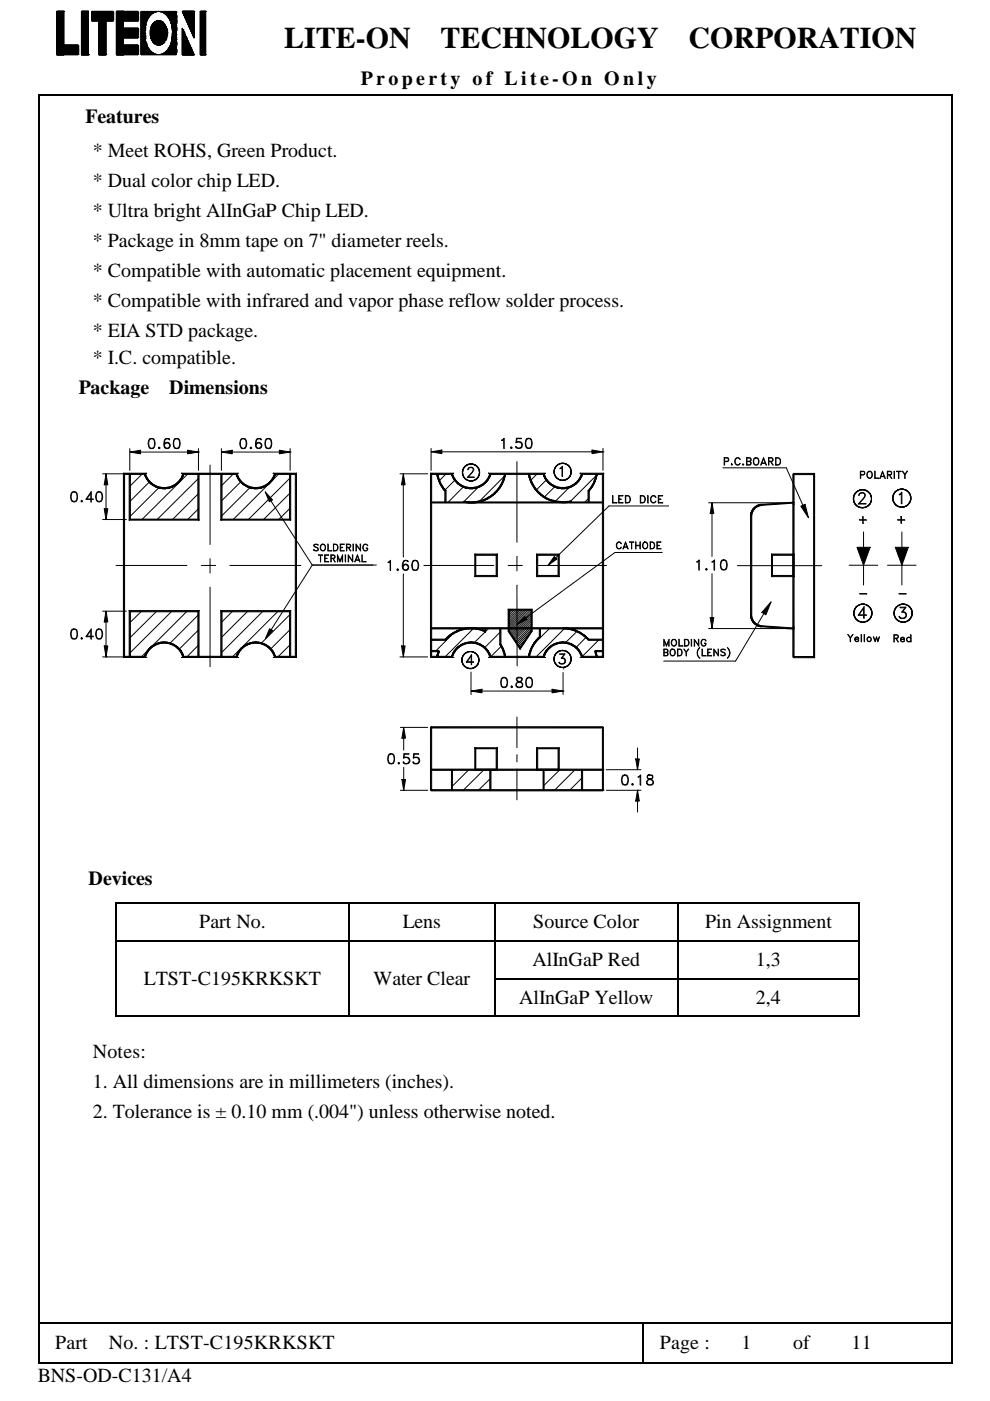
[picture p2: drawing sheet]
<svg xmlns="http://www.w3.org/2000/svg" width="210mm" height="297mm" viewBox="0 0 210 297" stroke-linecap="round" stroke-linejoin="round" font-family="sans-serif">
<defs><g id="words">
<g font-size="6.3">
<text x="60.3" y="10.1">LITE-ON</text>
<text x="93.4" y="10.1">TECHNOLOGY</text>
<text x="146" y="10.1">CORPORATION</text>
</g>
<g font-size="4.2">
<text x="76.5" y="18">Pro p erty o f L i te-O n O n l y</text>
<text x="18.1" y="26">Features</text>
<text x="19.7" y="33.4">* Meet ROHS, Green Product.</text>
<text x="19.7" y="39.7">* Dual color chip LED.</text>
<text x="19.7" y="46.1">* Ultra bright AlInGaP Chip LED.</text>
<text x="19.7" y="52.4">* Package in 8mm tape on 7&quot; diameter reels.</text>
<text x="19.7" y="58.8">* Compatible with automatic placement equipment.</text>
<text x="19.7" y="65.1">* Compatible with infrared and vapor phase reflow solder process.</text>
<text x="19.7" y="71.5">* EIA STD package.</text>
<text x="19.7" y="77.3">* I.C. compatible.</text>
<text x="16.7" y="83.5">Package</text>
<text x="35.9" y="83.5">Dimensions</text>
<text x="18.8" y="187.7">Devices</text>
<text x="42.2" y="196.9">Part No.</text>
<text x="85.4" y="196.9">Lens</text>
<text x="113.1" y="196.9">Source Color</text>
<text x="149.5" y="196.9">Pin Assignment</text>
<text x="30.5" y="208.8">LTST-C195KRKSKT</text>
<text x="79.2" y="208.8">Water Clear</text>
<text x="112.9" y="204.9">AlInGaP Red</text>
<text x="160.3" y="204.9">1,3</text>
<text x="110.1" y="212.9">AlInGaP Yellow</text>
<text x="160.3" y="212.9">2,4</text>
<text x="19.7" y="224.4">Notes:</text>
<text x="19.7" y="230.8">1. All dimensions are in millimeters (inches).</text>
<text x="19.7" y="237.1">2. Tolerance is ± 0.10 mm (.004&quot;) unless otherwise noted.</text>
<text x="11.7" y="286">Part</text>
<text x="23.1" y="286">No. : LTST-C195KRKSKT</text>
<text x="139.9" y="286">Page :</text>
<text x="157.2" y="286">1</text>
<text x="168.1" y="286">of</text>
<text x="180.6" y="286">11</text>
<text x="8" y="293">BNS-OD-C131/A4</text>
</g>
</g></defs>
<g fill="none" stroke="#000" stroke-width=".21">
<path d="M12.1 2.4v9.2M12.1 2.4h.1M12.1 11.6h.1M12.2 2.4h.1M12.2 2.4v9.2M12.3 2.4h.1M12.3 2.4v9.2M12.3 11.6h.1M12.4 11.6h.1M12.4 2.4v9.2M12.4 2.4h.1M12.5 2.4v9.2"/>
<path d="M12.5 2.4h.1M12.6 11.6h.1M12.6 2.4h.1M12.6 2.4v9.2M12.7 11.6h.1M12.7 2.4v9.2M12.7 2.4h.1M12.8 2.4h.1M12.8 2.4v9.2M12.9 11.6h.1M12.9 2.4h.1M12.9 2.4v9.2"/>
<path d="M13 11.6h.1M13 2.4v9.2M13 2.4h.1M13.1 2.4h.1M13.1 2.4v9.2M13.2 2.4h.1M13.2 11.6h.1M13.2 2.4v9.2M13.3 11.6h.1M13.3 2.4v9.2M13.4 2.4h.1M13.4 2.4v9.2"/>
<path d="M13.5 2.4h.1M13.5 9.6h.1M13.5 9.8h.1M13.5 9.9h.1M13.5 10.1h.1M13.5 10.3h.1M13.5 10.4h.1M13.5 10.6h.1M13.5 10.8h.1M13.5 10.9h.1M13.5 11.1h.1M13.5 11.3h.1"/>
<path d="M13.5 11.4h.1M13.5 2.4v9.2M13.5 9.6h3M13.5 9.7h3M13.5 9.8h3M13.5 9.9h3M13.5 10h3M13.5 10.1h3M13.5 10.2h3M13.5 10.3h3M13.5 10.4h3M13.5 10.5h3"/>
<path d="M13.5 10.6h3M13.5 10.7h3M13.5 10.8h3M13.5 10.9h3M13.5 11h3M13.5 11.1h3M13.5 11.2h3M13.5 11.3h3M13.5 11.4h3M13.5 11.5h3M13.5 11.6h3M13.5 11.6h.1"/>
<path d="M13.5 2.4h-1.5v9.2h4.5v-2h-3M16.5 9.7h.1M16.5 9.9h.1M16.5 10.2h.1M16.5 10.5h.1M16.5 10.7h.1M16.5 10.8h.1M16.5 11h.1M16.5 11.2h.1M16.5 11.5h.1M17.3 2.4h.1M17.3 2.4v9.2h1.5"/>
<path d="M17.3 2.4h1.5v9.2M17.3 2.4v9.2M17.4 11.6h.1M17.4 2.4h.1M17.4 2.4v9.2M17.5 2.4h.1M17.5 11.6h.1M17.5 2.4v9.2M17.6 2.4h.1M17.6 2.4v9.2M17.7 11.6h.1M17.7 2.4h.1"/>
<path d="M17.7 2.4v9.2M17.8 11.6h.1M17.8 2.4h.1M17.8 2.4v9.2M17.9 2.4h.1M17.9 2.4v9.2M18 11.6h.1M18 2.4v9.2M18.1 11.6h.1M18.1 2.4v9.2M18.1 2.4h.1M18.2 2.4v9.2"/>
<path d="M18.2 2.4h.1M18.3 11.6h.1M18.3 2.4h.1M18.3 2.4v9.2M18.4 2.4v9.2M18.4 2.4h.1M18.4 11.6h.1M18.5 2.4h.1M18.5 2.4v9.2M18.6 2.4h.1M18.6 2.4v9.2M18.6 11.6h.1"/>
<path d="M18.7 11.6h.1M18.7 2.4v9.2M18.8 11.6h.1M19.5 2.5h.1M19.5 2.8h.1M19.5 3h.1M19.5 3.3h.1M19.5 3.5h.1M19.5 3.6h.1M19.5 3.8h.1M19.5 4h.1M19.5 4.1h.1"/>
<path d="M19.5 4.3h.1M19.5 4.4h.1M19.5 2.4h4.4v2h-4.4zM19.5 2.5h4.4M19.5 2.6h4.4M19.5 2.7h4.4M19.5 2.8h4.4M19.5 2.9h4.4M19.5 3h4.4M19.5 3.1h4.4M19.5 3.2h4.4M19.5 3.3h4.4"/>
<path d="M19.5 3.4h4.4M19.5 3.5h4.4M19.5 3.6h4.4M19.5 3.7h4.4M19.5 3.8h4.4M19.5 3.9h4.4M19.5 4h4.4M19.5 4.1h4.4M19.5 4.2h4.4M19.5 4.3h4.4M19.5 4.4h4.4M21 4.3v7.3h1.4"/>
<path d="M21 11.6h.1M21 4.3v7.3M21 4.3h.1M21.1 4.3h.1M21.1 4.3v7.3M21.2 4.3h.1M21.2 11.6h.1M21.2 4.3v7.3M21.3 11.6h.1M21.3 4.3v7.3M21.4 4.3h.1M21.4 4.3v7.3"/>
<path d="M21.5 4.3h.1M21.5 4.3v7.3M21.5 11.6h.1M21.6 11.6h.1M21.6 4.3v7.3M21.7 4.3h.1M21.7 11.6h.1M21.7 4.3v7.3M21.8 4.3v7.3M21.8 11.6h.1M21.8 4.3h.1M21.9 11.6h.1"/>
<path d="M21.9 4.3v7.3M22 11.6h.1M22 4.3v7.3M22 4.3h.1M22.1 4.3h.1M22.1 4.3v7.3M22.2 11.6h.1M22.2 4.3v7.3M22.3 4.3h.1M22.3 11.6h.1M22.3 4.3v7.3M22.4 4.3v7.3"/>
<path d="M22.4 4.3h.1M22.4 11.6h.1M23.9 2.6h.1M23.9 2.9h.1M23.9 3.1h.1M23.9 3.2h.1M23.9 3.4h.1M23.9 3.6h.1M23.9 3.9h.1M23.9 4.1h.1M23.9 4.2h.1M23.9 4.4h.1"/>
<path d="M24.7 2.4h4.5v2M24.7 2.4v9.2M24.7 11.6h.1M24.7 2.4h.1M24.8 11.6h.1M24.8 2.4v9.2M24.9 11.6h.1M24.9 2.4v9.2M24.9 2.4h.1M25 2.4h.1M25 2.4v9.2M25.1 11.6h.1"/>
<path d="M25.1 2.4h.1M25.1 2.4v9.2M25.2 2.4h.1M25.2 11.6h.1M25.2 2.4v9.2M25.3 2.4h.1M25.3 2.4v9.2M25.4 11.6h.1M25.4 2.4h.1M25.4 2.4v9.2M25.5 11.6h.1M25.5 2.4v9.2"/>
<path d="M25.6 2.4h.1M25.6 2.4v9.2M25.7 11.6h.1M25.7 2.4h.1M25.7 2.4v9.2M25.8 11.6h.1M25.8 2.4h.1M25.8 2.4v9.2M25.9 2.4h.1M25.9 2.4v9.2M26 2.4v9.2M26 11.6h.1"/>
<path d="M26 2.4h.1M26.1 11.6h.1M26.1 2.5h.1M26.1 2.8h.1M26.1 3h.1M26.1 3.3h.1M26.1 3.5h.1M26.1 3.6h.1M26.1 3.8h.1M26.1 4h.1M26.1 4.1h.1M26.1 4.3h.1"/>
<path d="M26.1 4.4h.1M26.1 6.1h.1M26.1 6.3h.1M26.1 6.4h.1M26.1 6.6h.1M26.1 6.9h.1M26.1 7.1h.1M26.1 7.2h.1M26.1 7.4h.1M26.1 7.5h.1M26.1 7.7h.1M26.1 7.8h.1"/>
<path d="M26.1 8h.1M26.1 9.6h.1M26.1 9.8h.1M26.1 9.9h.1M26.1 10.1h.1M26.1 10.3h.1M26.1 10.4h.1M26.1 10.6h.1M26.1 10.8h.1M26.1 10.9h.1M26.1 11.1h.1M26.1 11.3h.1"/>
<path d="M26.1 11.4h.1M26.1 9.6h3.1v2h-4.5M26.1 9.6h3.1M26.1 9.7h3.1M26.1 9.8h3.1M26.1 9.9h3.1M26.1 10h3.1M26.1 10.1h3.1M26.1 10.2h3.1M26.1 10.3h3.1M26.1 10.4h3.1M26.1 10.5h3.1"/>
<path d="M26.1 10.6h3.1M26.1 10.7h3.1M26.1 10.8h3.1M26.1 10.9h3.1M26.1 11h3.1M26.1 11.1h3.1M26.1 11.2h3.1M26.1 11.3h3.1M26.1 11.4h3.1M26.1 11.5h3.1M26.1 11.6h3.1M26.1 2.5h3.1"/>
<path d="M26.1 2.6h3.1M26.1 2.7h3.1M26.1 2.8h3.1M26.1 2.9h3.1M26.1 3h3.1M26.1 3.1h3.1M26.1 3.2h3.1M26.1 3.3h3.1M26.1 3.4h3.1M26.1 3.5h3.1M26.1 3.6h3.1M26.1 3.7h3.1"/>
<path d="M26.1 3.8h3.1M26.1 3.9h3.1M26.1 4h3.1M26.1 4.1h3.1M26.1 4.2h3.1M26.1 4.3h3.1M26.1 4.4h3.1M26.1 2.4v9.2M26.1 6h3.1M26.1 6.1h3.1M26.1 6.2h3.1M26.1 6.3h3.1"/>
<path d="M26.1 6.4h3.1M26.1 6.5h3.1M26.1 6.6h3.1M26.1 6.7h3.1M26.1 6.8h3.1M26.1 6.9h3.1M26.1 7h3.1M26.1 7.1h3.1M26.1 7.2h3.1M26.1 7.3h3.1M26.1 7.4h3.1M26.1 7.5h3.1"/>
<path d="M26.1 7.6h3.1M26.1 7.7h3.1M26.1 7.8h3.1M26.1 7.9h3.1M26.1 8h3.1M26.1 2.4h.1M26.2 2.4v9.2M29.2 2.6h.1M29.2 2.9h.1M29.2 3.1h.1M29.2 3.2h.1M29.2 3.4h.1"/>
<path d="M29.2 3.6h.1M29.2 3.9h.1M29.2 4.1h.1M29.2 4.2h.1M29.2 4.4h.1M29.2 6h.1M29.2 6.2h.1M29.2 6.3h.1M29.2 6.5h.1M29.2 6.7h.1M29.2 6.8h.1M29.2 7h.1"/>
<path d="M29.2 7.2h.1M29.2 7.6h.1M29.2 7.7h.1M29.2 7.9h.1M29.2 9.7h.1M29.2 9.9h.1M29.2 10.2h.1M29.2 10.5h.1M29.2 10.7h.1M29.2 10.8h.1M29.2 11h.1M29.2 11.2h.1"/>
<path d="M29.2 11.5h.1M29.2 6v2h-3.1M29.9 10h.1M29.9 9.8h.1M29.9 9.7h.1M29.9 8.8h.1M29.9 8.7h.1M29.9 8.6h.1M29.9 8.4h.1M29.9 8.3h.1M29.9 8h.1M29.9 7.4h.1"/>
<path d="M29.9 10.1h.1M29.9 10.2h.1M29.9 10.4h.1M29.9 11.2h.1M29.9 11.3h.1M29.9 11.5h.1M29.9 6.9h.1M29.9 6.7h.1M29.9 6.6h.1M29.9 5.8h.1M29.9 5.6h.1M29.9 5h.1"/>
<path d="M29.9 4.9h.1M29.9 4.7h.1M29.9 4.6h.1M29.9 4.4h.1M29.9 4.3h.1M29.9 4.1h.1M29.9 4h.1M29.9 3.2h.1M29.9 3h.1M29.9 2.9h.1M29.9 2.8h.1M29.9 2.6h.1"/>
<path d="M29.9 2.5l7.4-.1v9.2h-7.4zM29.9 9.5h1.2M29.9 9.6h1.3M29.9 9.7h1.3M29.9 9.7h1.3l-1.3 .1M29.9 9.9h1.3M29.9 9.9h1.4M29.9 10.1h1.5M29.9 10.2h1.6M29.9 10.3h1.6M29.9 10.4h1.7M29.9 10.5h1.8"/>
<path d="M29.9 10.6h1.8M29.9 10.7h1.9M29.9 10.8h2M29.9 10.8h2.1M29.9 10.9h2.1M29.9 11h2.2M29.9 11h2.3M29.9 11.1h2.4M29.9 11.2h2.5M29.9 11.2l2.6 .1M29.9 11.3h2.7M29.9 11.3h2.8"/>
<path d="M29.9 11.4h2.9M29.9 11.4l3.1 .1M29.9 11.5h3.3M29.9 2.5h3.3M29.9 2.5h3.2M29.9 2.6h3M29.9 2.7h2.7M29.9 2.8h2.7M29.9 2.8h2.5M29.9 2.9h2.4M29.9 3h2.3M29.9 3.1h2.1"/>
<path d="M29.9 3.2h2.1M29.9 3.3h1.9M29.9 3.4h1.9M29.9 3.4h1.8M29.9 3.5h1.8M29.9 3.6h1.7M29.9 3.7h1.6M29.9 3.8h1.6M29.9 3.9h1.5M29.9 4h1.5M29.9 4h1.4M29.9 4.1h1.4"/>
<path d="M29.9 4.2h1.3M29.9 4.4h1.3M29.9 4.4h1.2l-1.2 .1M29.9 6h.8M29.9 6.1h.8M29.9 6.2h.8M29.9 6.3h.8M29.9 6.4h.8M29.9 6.5h.8M29.9 6.6h.8M29.9 6.7h.8M29.9 6.8h.8"/>
<path d="M29.9 6.9h.8M29.9 7h.8M29.9 7.1h.8M29.9 7.2h.8M29.9 7.3h.8M29.9 7.4h.8M29.9 7.5h.8M29.9 7.6h.8M29.9 7.7h.8M29.9 7.8h.8M29.9 7.8l.8 .1M29.9 7.9h.8"/>
<path d="M29.9 8h.8M29.9 8.1h.9l-.9 .1M29.9 8.2h.9M29.9 8.3h.9h-.9M29.9 8.4h.9M29.9 8.4h.9l-.9 .1M29.9 8.5l.9 .1M29.9 8.6h1M29.9 8.7l1 .1-1-.1M29.9 8.9h1M29.9 9.3h1.1M29.9 9.2h1.1"/>
<path d="M29.9 9.4h1.2M29.9 8.8h1M29.9 9.1h1M29.9 5.9h.8M29.9 5.8h.8M29.9 5.7h.8M29.9 5.5h.9v.1h-.9M29.9 5.5h.9M29.9 5h1M29.9 5.3h.9M29.9 5.3h1M29.9 5.2h1"/>
<path d="M29.9 4.6h1.2M29.9 5.1h1M29.9 4.8h1.1M29.9 8.8h1l-1 .1M29.9 9h1M29.9 9.1l1.1 .1M29.9 4.9h1M30.7 7.5h.1M30.7 7.3h.1M30.7 7.2h.1M30.7 7h.1M30.7 6.5h.1"/>
<path d="M30.7 6.4h.1M30.7 6.3h.1M30.7 6.2h.1M30.7 6.1h.1M30.7 6.1v1.4M30.7 7.5l.1 .7M30.7 8.1h.1M30.7 7.9h.1M30.7 7.8h.1M30.7 7.7h.1M30.7 7.6h.1M30.7 6h.1"/>
<path d="M30.7 5.8h.1M30.8 8.2h.1M30.8 5.6l-.1 .5M30.8 8.2l.1 .8M30.8 5.5h.1M30.8 5.3h.1M30.9 5.2h.1M30.9 8.9h.1M30.9 9l.3 .7M30.9 5l-.1 .6M30.9 5.1l-1 .1M31 9.4h.1"/>
<path d="M31 9.3h.1M31 4.7h-1.1M31.1 9.5v.1M31.2 9.7l.3 .6M31.2 4.3l-.3 .7M31.2 4.3h-1.3M31.5 10.3l.3 .4M31.6 3.6l-1.7 .1M31.8 10.7l.7 .6M31.8 3.3l-.6 1M31.9 6.8h.1M31.9 7h.1"/>
<path d="M31.9 7.2h.1M31.9 6.7h.1M31.9 6.5h.1M31.9 6.5h1.5M31.9 6.5h1.6M31.9 6.7h1.6M31.9 6.7l1.7 .1M31.9 6.8h3.5M31.9 6.9h3.5M31.9 7h3.5M31.9 7.2h1.6M31.9 7.3l1.6-.1 .1 2.3"/>
<path d="M31.9 7.4h1.5M31.9 7.5h1.5M31.9 7.6h.1M31.9 7.7h.1M31.9 6.2h.1M31.9 6.3h.1M31.9 3.2l-2 .1M31.9 6.1h1.2M31.9 6.2h1.3M31.9 6.3h1.3M31.9 7.6h1.4M31.9 7.7h1.3"/>
<path d="M31.9 7.7l1.2 .1M31.9 7.6l.1 .4M31.9 6.1v.1M31.9 6.3l1.7 .5M31.9 6.3v.5M32 7.9h.1M32 6h.1M32 6h1.1M32 6.1h1.1M32 7.8l1.1 .1M32 7.9h1.1M32 6.1h-.1"/>
<path d="M32 8h1M32 8.1h.1M32 8l.2 .5M32 5.8l.4 .3M32 5.9h1M32 5.8h.9M32 5.8l1.6 1M32 5.8l-.1 .5M32 8.2h.1M32 5.7h.1M32 8.2h.9v1.1M32 8.2h.8l.1 1.1"/>
<path d="M32 5.7h.9M32.1 7.5l-.1 .1M32.1 8.3h.7M32.1 8.3l.6 .1-.1 .1M32.1 5.6h.7M32.1 6.3l.1 .1M32.1 5.5h.1M32.1 3l-2.2 .1M32.1 5.5v.1M32.1 8.4h.6M32.1 5.5h.6M32.2 8.5h.1"/>
<path d="M32.2 5.5h.1M32.2 8.5h.4M32.2 8.5l.2 .3M32.2 5.5h.4M32.2 5.5l1.4 1.3M32.2 5.5l-.2 .3M32.2 7.9l-.2 .1M32.2 5.3v.1M32.3 8.6h.2M32.3 5.5h.1M32.3 5.2h.2M32.3 8.3h.1"/>
<path d="M32.3 8.7h.1M32.3 5.2h.1M32.3 7.9h.1M32.3 5.5v.1M32.3 8.7h.2M32.3 7.5h-.1M32.3 6.4l.2 .1M32.3 5.1l.1 .1M32.3 5.6h.1M32.4 2.8l-2.5 .1M32.4 5.6v.1M32.4 8.8l.2 .3"/>
<path d="M32.4 5.1l1.2 1.7M32.4 5.1l-.2 .4M32.4 8.2h.1M32.4 7.8l-.1 .1M32.4 5v.2M32.4 8.7l.1 .2M32.4 6.1l.2 .1M32.5 5h.1M32.5 8.9l.1 .2M32.5 5.7l.1 .2M32.5 5.8h.1M32.5 5v.3"/>
<path d="M32.5 8.6v.4M32.5 8.6l-.1 .1M32.5 5.3h-.3M32.6 8.6h.1M32.6 4.9h.1M32.6 5.3h.1M32.6 7.7l-.1 .1M32.6 8.1l-.4 .3M32.6 4.9v.4M32.6 8.6v.4M32.6 6.5h.1M32.6 5.4h.1"/>
<path d="M32.6 5.8h.1M32.6 6.2h.1M32.6 8v.1M32.6 8.5v.6M32.6 8.5h-.4l.4 .1M32.6 9.1h.1M32.6 5.5h.1M32.6 7.4l-.2 .1M32.6 4.8v.6h-.4h.4M32.6 4.8v.7M32.6 8.4v.7M32.6 9.1l.3 .3"/>
<path d="M32.6 4.8l1 2M32.6 4.8h.1M32.6 4.8l-.2 .3M32.7 8h.1M32.7 5.5h.1M32.7 5.9v.1M32.7 4.9l.1 .1M32.7 6.2v.1M32.7 9.2h.1M32.7 8.3h.1M32.7 8.3v.9M32.7 9v.1"/>
<path d="M32.8 7.9h.1M32.8 8.3h.1M32.8 4.7h.1M32.8 5h.1M32.8 5.6h.1M32.8 5.6h-.7M32.8 4.7v.9M32.8 6h.1M32.8 8.3v.9M32.8 4.7l-.1 .9-.2-.3M32.8 8.9l-.1 .1M32.8 6.3l.1 .1"/>
<path d="M32.8 6.5l.1 .1M32.8 5.1h.1M32.8 8.8h.1M32.8 2.6l-2.9 .1M32.8 7.9l-.2 .1M32.8 6l.1 .1M32.8 4.7v1M32.8 5.1l.1 .1M32.9 8.7h.1M32.9 4.7h.1M32.9 4.7v1.1M32.9 8.7l-.1 .1"/>
<path d="M32.9 5.2h.1M32.9 7.8h.1M32.9 9.3h.1M32.9 8.1h.1M32.9 4.6h.1M32.9 5.8h-.9v.1h1M32.9 8.1l-.8 .2M32.9 6.1l.2 .2M32.9 8h.1M32.9 9.4h.1M32.9 5.4h.1M32.9 7.3l-.1 .1"/>
<path d="M32.9 8.1h-.9M32.9 4.6v1.3M32.9 8v1.4M32.9 9.4l.4 .1M32.9 4.6l.1 .2M32.9 4.6l.7 2.2M32.9 4.6l-.3 .2M32.9 5.4l.1 .1M33 8h.1M33 5.5h.1M33 7.5l-.4 .2M33 8.4h.1"/>
<path d="M33 8.5l-.1 .1M33 6.4l.1 .1M33 5.5l.1 .1M33 6h.1M33 6.2h.1M33 7.7l-.1 .2M33 4.6v1.4M33 7.7h.1M33 7.9v1.5v-1.4M33 8.3h.1M33 9.2h.1M33 4.8l.1 .1"/>
<path d="M33.1 9.4h.1M33.1 4.5h.1M33.1 6h.1M33.1 6.3h.1M33.1 4.5v1.6h-1.1M33.1 7.9l-1.1 .1h1M33.1 7.6v.1M33.1 7.9v1.5h.1M33.1 4.6l-.1 1.3M33.1 9.1h-.1M33.1 6.6h.1M33.1 5v.2"/>
<path d="M33.1 5.7h.1M33.1 6.1h.1M33.1 4.5v1.6M33.1 5.8h.1M33.1 7.8h.1M33.1 7.2v.1M33.1 7.4l-.1 .1M33.1 7.8v1.6M33.1 8.7v.2M33.1 5.2l.1 .3M33.2 7.5h.1M33.2 7.7h.1"/>
<path d="M33.2 8h.1M33.2 4.5h.1M33.2 4.5v1.7l-.2-.3M33.2 6.3v.1M33.2 7.7v1.7M33.2 8.6l-.1 .1M33.2 9.4v.1M33.2 5.9h.1M33.2 9.5h.1M33.2 6.3h.1M33.2 6.3h-1.3M33.2 7.7h-1.3"/>
<path d="M33.2 4.4v1.9M33.2 6.4h.1M33.2 6.5l.1 .1M33.2 7.6v1.9M33.2 8l-.1 .3M33.2 8.5v.1M33.2 6.4l.2 .2M33.2 6.6l.2 .1M33.2 6l.1 .1M33.2 5.6h.1M33.3 4.4h.1M33.3 9.5v-1.9h-1.4v-.3h1.6v2.2"/>
<path d="M33.3 4.4v1.9M33.3 7.9h-.1M33.3 8.3l-.1 .1M33.3 9.5h.3M33.3 4.4l.3 2.4M33.3 4.6v.1M33.3 4.4l-.4 .2M33.3 5.7l.1 .2M33.3 7.5h.1M33.3 9.5h.1M33.3 6.1h.1M33.3 6.3l-1.4 .1h1.5"/>
<path d="M33.3 7.7h.1M33.3 7.2h-.1M33.3 7.3l-.1 .1M33.3 7.6l-.1 .1M33.3 4.4l.1 2.1M33.3 7.8h.1M33.3 8.2v.1M33.3 9.2v.2M33.3 4.8l.1 .2M33.3 6.1l.1 .1M33.4 7.5h.1M33.4 7.4h.1"/>
<path d="M33.4 7.7h.1M33.4 4.4h.1M33.4 6.5h.1M33.4 6.2h.1M33.4 6.6h.1M33.4 7.2v.1M33.4 7.5v2M33.4 8.1h-.1M33.4 9l-.1 .1M33.4 9.5h.1M33.4 6.3h.1M33.4 5.2v.1"/>
<path d="M33.4 6l.1 .3M33.4 7.3l-.3 .3M33.4 7.4v.1M33.4 4.4v2.2M33.4 7.4v2.1M33.4 7.9v.1M33.4 8.6v.1M33.4 6.3l.1 .2M33.4 5.4v.1M33.4 7.4l.1 2.1M33.4 6.6h-1.5v.6l1.5 .1M33.4 6.6h.1h-1.6"/>
<path d="M33.4 7.5v.2M33.4 7.8h.1M33.4 8.4v.1M33.4 5.7l.1 .1M33.5 4.4h.1M33.5 7.7h-.1M33.5 4.4v2.2M33.5 7.6v.1M33.5 8.1l-.1 .2M33.5 5.9v.1M33.5 9.5h.1M33.5 4.4h.2"/>
<path d="M33.5 4.4v2.3M33.5 7.9v.1M33.5 6.3h.1M33.6 7.3l-.2 .2M33.6 6.9h.1M33.6 7.1h.1M33.6 9.5h.1M33.6 7h.1M33.6 6.8h.1M33.6 7.1l1.7 .1M33.6 4.4v5.1M33.6 7.1l-1.6 .9"/>
<path d="M33.6 7.1l-1.7 .5M33.6 7.1l-1.4 1.4M33.6 7.1l-1.2 1.7M33.6 7.1l-1 2M33.6 7.1l-.7 2.3M33.6 7.1l-.3 2.4M33.6 7.2v.2M33.6 7.1l.4 2.4M33.6 4.4l.1 2.2M33.6 7.1l.1 2.4M33.6 7.1l.7 2.3M33.6 7.1l1 2"/>
<path d="M33.6 7.1l1.2 1.7M33.6 7.1l1.5 1.4M33.6 7.1l1.6 .9M33.6 7.1l1.7 .5M33.6 4.4h.4M33.6 4.4h-.3M33.7 9.5h.1M33.7 7.4v.1M33.7 4.4h.1M33.7 6.7h1.6M33.7 7.3l1.6 .1M33.7 4.4v2.1"/>
<path d="M33.7 7.2v2.3M33.7 7.8v.1M33.7 7.5h.1M33.7 7.3h.1M33.7 6.5h.1M33.7 7.3l.1 2.2h-.2M33.7 6.6h1.6M33.7 7.2h1.6v.1h-1.5M33.7 8l.1 .2M33.7 7.6l.1 .2M33.7 7.4l.1 .1M33.7 6v.1"/>
<path d="M33.8 6.5h1.5M33.8 6.6l1.5 .1M33.8 9.5h.1M33.8 4.4l-.1 2.2M33.8 8.3v.2M33.8 6.3l-.1 .2M33.8 5.8l-.1 .1M33.8 6.5h.1M33.8 4.4h.1M33.8 4.4h.2M33.8 7.4l1.5 .1M33.8 6.4l-.1 .1"/>
<path d="M33.8 4.4l.1 2.2M33.8 7.9l.1 .1M33.8 7.6l.1 .1M33.8 7.3l.1 .1M33.8 7.2h.2M33.8 6.2h.1M33.8 8.7l.1 .1M33.8 5.5v.1M33.9 7.7h.1M33.9 9.5h.1M33.9 6.2h.1M33.9 4.4v2h1.4"/>
<path d="M33.9 6.5l-.1 .1M33.9 6.3h-.1M33.9 7.3l-.1 2.2M33.9 8l.1 .2M33.9 7.5v2M33.9 9v.1M33.9 5.1l-.1 .1M33.9 6l-.1 .1M33.9 6.1h.1M33.9 6.3h1.4M33.9 7.3l.1 .1M33.9 4.4v2"/>
<path d="M33.9 6.5h.1M33.9 7.4l.1 .1M33.9 7.7l.1 .2M33.9 5.9h.1M33.9 9.2l.1 .2M33.9 4.8v.2M34 6.3h1.3M34 7.6h1.3M34 9.5h-.4M34 7.6v1.9M34 8.3h.1M34 5.8h-.1"/>
<path d="M34 4.6l-.1 .1M34 4.4l-.4 2.4M34 4.4l.3 .2M34 9.5h.1M34 7.7h.1M34 7.5h.1M34 6.3h.1M34 6.2l1.3 .1M34 4.4v2.1M34 6.5l-.1 .1M34 8.4l.1 .2M34 8h.1"/>
<path d="M34 6.6l-.1 .1M34 6.1h.1M34 5.6v.1M34 4.5h.1M34 11.5h3.3M34 7.7h1.3M34 4.5v1.7l.1-.1M34 9.4h.1M34 9.4v.1M34 7.7v1.7M34 5.5h.1M34.1 6.3h.1"/>
<path d="M34.1 5.8h.1M34.1 4.5h.1M34.1 2.5h3.2M34.1 4.5v1.6h1.2M34.1 7.8h1.2M34.1 7.5l.1 .2M34.1 7.7v1.7M34.1 7.4l.1 .1M34.1 8.7h.1M34.1 8.1h.1M34.1 7.2l.1 .1M34.1 5.3l-.1 .1"/>
<path d="M34.1 5.8l-.1 .2M34.1 9.4h.1M34.1 7.6h.1M34.1 6.1h1.2M34.1 7.8h1.2v.2h-1.1h.1M34.1 7.9h1.2M34.1 6.3l-.1 .1M34.1 8.2l.1 .1M34.1 7.8v1.6M34.1 8.8l.1 .4M34.1 5.2h.1M34.2 9.4h.1"/>
<path d="M34.2 2.5h3.1M34.2 6h1.1M34.2 6.6h-.1M34.2 6l-.1-1.5v1.6M34.2 4.6v1.3l1.1 .1M34.2 7.9v1.5M34.2 8.3h.1M34.2 6h.1M34.2 6.2v.1M34.2 8.3v.1M34.2 4.9l-.1 .2M34.2 8.4h.1"/>
<path d="M34.2 11.5h3.1M34.2 6.4l-.1 .1M34.2 8.4l.1 .1M34.2 6.2h.1M34.2 7.5h.1M34.2 5.9h1M34.2 5.5h.1M34.2 5.5l-.1 .2M34.2 4.8h.1M34.3 6.1h.1M34.3 5.4h.1M34.3 8h.9"/>
<path d="M34.3 8.1h.9M34.3 9.4l-.3 .1M34.3 4.6v1.3M34.3 7.7v.1M34.3 8v1.4M34.3 8.6h.1M34.3 7.3l.2 .1M34.3 4.7h-.1M34.3 4.6l.3 .2M34.3 4.6l-.7 2.2M34.3 4.6h.1M34.3 6.1l-.1 .1"/>
<path d="M34.3 5.8h.9M34.3 9.3h.1M34.3 8.6l.1 .1M34.3 9.3v.1M34.3 4.6v1.2M34.3 8.1v1.2M34.3 7.8l.2 .2M34.3 7.5l.2 .2M34.4 8.2h.1M34.4 2.6l1 .7M34.4 2.6a2.28 2.28 0 0 0-2.6 .7M34.4 2.6h2.9"/>
<path d="M34.4 8.2h.8M34.4 8.7h.1M34.4 4.6v1.2M34.4 8.2v1.1M34.4 5.7h.8M34.4 5.2l-.1 .2M34.4 7.9h.1M34.4 6v.1M34.4 8.8h.1M34.5 9.2h.1M34.5 7.9h.1M34.5 5.1h.1"/>
<path d="M34.5 4.7h.1M34.5 2.6h2.8M34.5 6.5l-.2 .1M34.5 5.6l.7 .1v.1h-.9M34.5 6.3l-.2 .1M34.5 9.2l-.1 .1M34.5 4.7v.9M34.5 6h.1M34.5 8.9v.1M34.5 5.6h.6M34.5 5h.1M34.5 5.1l-.1 .1"/>
<path d="M34.5 11.4h2.8M34.5 8.3v.9M34.5 4.7v.8M34.5 5.5h.1M34.5 11.3h2.8M34.5 8.4h.6h-.6M34.5 8.4v.8M34.5 5.5h.6M34.5 7.7h.1M34.6 9.1h.1M34.6 8.5h.1M34.6 5.9h.1"/>
<path d="M34.6 5.5h.1M34.6 8.5h.5M34.6 9.1l-.3 .3M34.6 4.8v.7M34.6 8v.1M34.6 8.4v.7M34.6 7.4l.2 .1M34.6 5.5h.5M34.6 4.8l-.1 .2M34.6 4.8l.2 .3M34.6 4.8l-1 2M34.6 5.8h.1"/>
<path d="M34.6 2.7h2.7M34.6 5.4h.5M34.7 11.3h2.6M34.7 2.8h2.6M34.7 6.5h-.1M34.7 8.6h.3M34.7 8.6l-.1 .5M34.7 4.9v.4M34.7 8.1l.2 .2M34.7 7.7l.4 .3M34.7 5h.1M34.7 8.6l.2 .1"/>
<path d="M34.7 5.8l-.2 .2M34.7 6.1l-.2 .2M34.7 9h.1M34.7 5v.3M34.7 8.6v.4M34.7 5.3l-.1 .1h.5M34.7 5.2h.2M34.8 8.7h.1M34.8 8.9h.1M34.8 8.2h.1M34.8 7.8h.1M34.8 5.2h.1"/>
<path d="M34.8 5v.2M34.8 6.1h.1M34.8 8.7v.3M34.8 5h.1M34.8 2.8h2.5M34.8 5.1l.1 .1M34.8 5.6v.2M34.8 8.8l-.2 .3M34.8 5.1l-1.2 1.7M34.8 5.1l.3 .4M34.9 11.2h2.4M34.9 8.7v.1"/>
<path d="M34.9 5.6h.1M34.9 11.1h2.4M34.9 6.4l-.1 .1M34.9 6l-.1 .1M34.9 8.7h-.1M34.9 5.2h.1M34.9 8.3h.1M34.9 7.5h.2M34.9 5.2l-.2 .1M35 8.6h.1M35 2.9h2.3M35 8.3v.1"/>
<path d="M35 11.1h2.3M35.1 11h2.2M35.1 3h2.2M35.1 8.4l-.5 .2M35.1 5.5l-.2 .1M35.1 8.5l-.3 .3M35.1 5.5l.1 .3M35.1 5.5l-1.5 1.3M35.1 8.3h.1M35.1 5.6h.1M35.1 8.3h-.6v.1M35.1 6.3v.1"/>
<path d="M35.1 5.9l-.1 .1M35.1 7.5l.2 .1M35.2 10.9h2.1M35.2 8.2l-.7 .1v.9M35.2 8.2h.1M35.2 8.1h.1M35.2 8h.1M35.2 3.1h2.1M35.2 8h-1v1.4M35.2 8.1v.1M35.2 8l-.1 .5M35.2 5.8l-1.6 1"/>
<path d="M35.2 5.8l.1 .5M35.3 6.1h.1M35.3 10.8h2M35.3 3.2h2M35.3 6l-1.2 .1M35.3 7.7h.1M35.3 6.3h.1M35.3 7.6l-1.3 .1M35.3 7.5h.1M35.3 7.4h.1M35.3 7.2h.1M35.3 6.6h.1"/>
<path d="M35.3 6.4h.1M35.3 6.4v.2h-1.6M35.3 7.2l-1.6 .1M35.3 7.5h-1.5l.2 .1M35.3 7.5h-1.4v2M35.3 7.6l-.1 .4M35.3 6.3l.1 .5M35.3 6.3l-1.7 .5M35.3 6.7l.1 .1M35.4 7.1h.1M35.4 6.9h.1M35.4 10.7a2.17 2.17 0 0 1-2.9 .6"/>
<path d="M35.4 3.3l.7 1M35.4 10.7h1.9M35.4 3.3h1.9M35.4 7.1h-3.5v.5M35.4 7.1l-.1 .5M35.4 6.8v.3M35.4 3.4h1.9M35.5 10.6h1.8M35.5 10.5h1.8M35.5 3.4h1.8M35.6 10.5h1.7M35.6 3.5h1.7"/>
<path d="M35.6 3.6h1.7M35.6 10.4h1.7M35.7 10.3l-.3 .4M35.7 10.3h1.6M35.7 10.2h1.6M35.7 3.7h1.6M35.7 3.8h1.6M35.8 10.2h1.5M35.8 3.8h1.5M35.8 10.1h1.5M35.8 3.9h1.5M35.9 10.1h1.4"/>
<path d="M35.9 3.9h1.4M35.9 4h1.4M35.9 10h1.4M35.9 4.1h1.4M36 9.8h1.3M36 9.9h1.3M36 4.1h1.3M36 4.2h1.3M36 9.7h1.3M36 4.3h1.3M36.1 9.7h.1M36.1 9.7l-.4 .6"/>
<path d="M36.1 4.3l.2 .7M36.1 9.7h1.2M36.1 4.4h1.2M36.1 9.6h1.2M36.2 9.4h1.1M36.2 9.5h1.1M36.2 4.7h1.1M36.2 4.6h1.1M36.2 9.2h1.1M36.2 4.7l.1 .2h1M36.2 4.8h1.1M36.3 9.1h1"/>
<path d="M36.3 5h1M36.3 4.8h1M36.3 4.9h1M36.3 5.1h.1M36.3 9l-.2 .7M36.3 5l.1 .6M36.3 8.9h1M36.3 5.1h1M36.3 5h.1M36.3 9h1M36.4 8.7h.1M36.4 8.8h.1"/>
<path d="M36.4 5.2h.1M36.4 8.7h.9M36.4 8.8h.9M36.4 5.2h.9M36.4 5.1h.9M36.4 5.1v.1M36.4 8.6h.1M36.4 5.4h.1M36.4 8.5h.9M36.4 8.6h.9M36.4 5.3h.9M36.4 8.5v.1"/>
<path d="M36.4 8.1h.1M36.4 5.6h.1M36.4 8.2l-.1 .8M36.4 5.6l.1 .5M36.4 8.1h.9M36.4 8.1l.9 .1M36.4 8.2h.9M36.4 5.6h.9M36.4 5.5h.9M36.5 7.9h.1M36.5 7.8h.1M36.5 5.8h.1"/>
<path d="M36.5 7.7h.8M36.5 7.8h.8M36.5 7.9h.8M36.5 8h.8M36.5 5.9h.8M36.5 5.8h.8M36.5 7.7h.1M36.5 7.6h.1M36.5 7.5h.1M36.5 7.3h.1M36.5 7.2h.1M36.5 7h.1"/>
<path d="M36.5 7.5l-.1 .7M36.5 6.1l.1 .6M36.5 6.1h.8M36.5 6.3h.8M36.5 6.5h.8M36.5 7h.8M36.5 7.1h.8M36.5 7.2h.8M36.5 7.5h.8M36.5 7.6h.8M36.5 6v.1M36.6 6.6h.1"/>
<path d="M36.6 6.7h.1M36.6 6.9h.1M36.6 6.7l-.1 .8M36.6 6.6h.7M36.6 6.7h.7M36.6 6.8h.7M36.6 6.9h.7M36.6 7h.7M36.6 6.6v.1M37.3 8.4h.1M37.3 8.3h.1M37.3 8h.1"/>
<path d="M37.3 7.4h.1M37.3 8.9h.1M37.3 9.1h.1M37.3 9.2h.1M37.3 9.3h.1M37.3 9.4h.1M37.3 9.5h.1M37.3 9.6h.1M37.3 5.5h.1M37.3 5.8h.1M37.3 6h.1M37.3 6.1h.1"/>
<path d="M37.3 6.2h.1M37.3 6.3h.1M37.3 6.4h.1M37.3 6.5h.1M37.3 5h.1M37.3 4.9h.1M37.3 4.7h.1M37.3 4.6h.1M37.3 4.4h.1M37.3 4.3h.1M37.3 4.1h.1M37.3 10.5h.1"/>
<path d="M37.3 10.6h.1M37.3 10.7h.1M37.3 10.8h.1M37.3 10.9h.1M37.3 11h.1M37.3 11.1h.1M37.3 2.5h.1M37.3 3.3h.1M37.3 3.4h.1M37.3 3.5h.1M37.3 3.6h.1M37.3 3.8h.1"/>
<path d="M37.3 3.9h.1M37.3 5.9h-.8l.8 .1M37.3 6.2h-.8v.2h.8M37.3 6.5h-.7l.7 .1M37.3 7.2h-.8M37.3 7.3h-.8l.8 .1M37.3 7.8l-.8 .1M37.3 8h-.8h.8M37.3 8.3h-.9h.9M37.3 8.4h-.9h.9M37.3 9.3l-1.1 .1h1.1M37.3 5.7h-.9h.9"/>
<path d="M37.3 5.5h-.9h.9M37.3 4.5h-1.1l1.1 .1M37.3 8.9h-1M38.7 6l2.4 5.6h-2.4zM38.7 2.4h2.4v5.6zM38.7 2.4h.1M38.7 2.4v.1M38.7 6.1v5.5M38.7 2.4l.1 .3M38.8 6.3h.1M38.8 2.4h.1M38.8 6.3l.1 5.3"/>
<path d="M38.8 2.4v.4M38.8 6.3v5.3M38.8 11.6h.1M38.8 2.8h.1M38.9 11.6h.1M38.9 6.5v5.1M38.9 2.4v.5M38.9 6.6h.1M38.9 2.4h.1M38.9 2.4v.6M38.9 2.4l.1 .7M38.9 6.6v5"/>
<path d="M39 2.4v.9M39 6.7v4.9M39 3.2v.1M39 6.9h.1M39 2.4h.1M39 3.3h.1M39.1 11.6h.1M39.1 3.4h.1M39.1 2.4h.1M39.1 7l.1 4.6M39.1 2.4v1M39.1 6.9v4.7"/>
<path d="M39.1 2.4v1.1M39.1 7v4.6M39.2 11.6h.1M39.2 7.2v.1M39.2 2.4v1.2M39.2 3.6h.1M39.2 2.4l.1 1.5M39.2 7.2v4.4M39.2 2.4h.1M39.3 2.4h.1M39.3 2.4v1.5M39.3 7.5v4.1"/>
<path d="M39.3 2.4l.1 1.6M39.4 11.6h.1M39.4 2.4h.1M39.4 7.7v3.9M39.4 2.4v1.7M39.4 7.6v4M39.4 7.8h.1M39.4 2.4l.1 1.8M39.5 11.6h.1M39.5 7.9h.1M39.5 7.9v3.7M39.5 2.4v1.9"/>
<path d="M39.5 8h.1M39.5 2.4h.1M39.5 2.4l.1 2.2M39.6 2.4h.1M39.6 2.4v2.1M39.6 8.1v3.5M39.6 2.4l.1 2.3M39.6 8.2v3.4M39.6 4.6l.1 .1M39.7 11.6h.1M39.7 2.4h.1M39.7 8.3v3.3"/>
<path d="M39.7 8.4l.1 3.2M39.7 2.4v2.4M39.8 11.6h.1M39.8 2.4v2.5M39.8 8.5v3.1M39.8 8.6v3M39.8 2.4v2.6M39.8 2.4l.1 2.8M39.8 5.1l.1 .1M39.9 2.4h.1M39.9 2.4v2.8M39.9 8.8v2.8"/>
<path d="M39.9 5.2l.1 .1M40 2.4h.1M40 5.4h.1M40 2.4v3M40 8.9v2.7M40 11.6h.1M40 9.1l.1 .1M40 2.4v3.1M40 9v2.6M40 2.4l.1 3.2M40 9.1v2.5M40.1 11.6h.1"/>
<path d="M40.1 5.6h.1M40.1 9.3v2.3M40.1 2.4h.1M40.1 2.4l.1 3.4M40.2 2.4h.1M40.2 2.4v3.5M40.2 9.4v2.2M40.2 2.4l.1 3.7M40.2 9.5v2.1M40.3 9.6h.1M40.3 2.4h.1M40.3 2.4v3.7"/>
<path d="M40.3 9.6v2M40.3 11.6h.1M40.3 9.7v1.9M40.3 6.2h.1M40.3 9.9l.1 1.7M40.3 2.4v3.8M40.4 11.6h.1M40.4 2.4v3.9M40.4 9.9v.1M40.4 10l.1 1.6M40.4 2.4v4M40.4 10v1.6"/>
<path d="M40.5 11.6h.1M40.5 6.5h.1M40.5 2.4v4.2M40.5 6.5v.1M40.5 10.2h.1M40.5 2.4h.1M40.5 6.6l.1 .1M40.6 2.4h.1M40.6 2.4v4.3M40.6 10.2v1.4M40.6 11.6h.1M40.6 10.5v1.1"/>
<path d="M40.6 2.4v4.4M40.6 10.3v1.3M40.6 10.5l.1 .1M40.6 2.4v4.5M40.7 11.6h.1M40.7 2.4v4.7M40.7 10.6v1M40.7 10.6h.1M40.7 10.7l.1 .9M40.8 11.6h.1M40.8 2.4h.1M40.8 2.4v4.8"/>
<path d="M40.8 2.4v4.9M40.8 10.8v.8M40.8 7.3l.1 .1M40.9 2.4h.1M40.9 2.4v5M40.9 10.9v.7M40.9 2.4v5.2M40.9 11v.6M40.9 7.5h.1M40.9 11.6h.1M40.9 11.2h.1M41 11.6h.1"/>
<path d="M41 7.7h.1M41 11.3l.1 .3M41 2.4v5.3M41 11.2v.4M41 2.4v5.4M41 11.3v.3M41.1 11.6h.1M41.1 7.9h.1M41.1 2.4v5.6M41.1 2.4h.1M42.5 2.4h1.1v9.2h-1.1zM42.5 11.6h.1"/>
<path d="M42.5 2.4v9.2M42.6 11.6h.1M42.6 2.4h.1M42.6 2.4v9.2M42.7 2.4h.1M42.7 2.4v9.2M42.8 2.4h.1M42.8 11.6h.1M42.8 2.4v9.2M42.9 11.6h.1M42.9 2.4v9.2M42.9 2.4h.1"/>
<path d="M43 2.4h.1M43 2.4v9.2M43.1 2.4h.1M43.1 2.4v9.2M43.1 11.6h.1M43.2 11.6h.1M43.2 2.4v9.2M43.2 2.4h.1M43.3 2.4h.1M43.3 2.4v9.2M43.4 2.4h.1M43.4 11.6h.1"/>
<path d="M43.4 2.4v9.2M43.5 11.6h.1M43.5 2.4v9.2M43.5 2.4h.1M43.6 2.4h.1M43.6 2.4v9.2"/>
</g>
<path d="M8 20.1h.3v.2h-.3zM201.8 20.1h.2v.2h-.2z" fill="#000"/>
<path d="M8.2 20.3v65.6M8.3 20.2h193.5M201.9 20.3v65.6" fill="none" stroke="#000" stroke-width=".25"/>
<path d="M13.3 90.8h183.2v83.1h-183.2z" fill="#fff"/>
<g fill="none" stroke="#000" stroke-width=".21">
<path d="M27.5 95.8l2.3-.3v.7zM27.5 95.1v4.6M29.8 95.8h10M31.7 93a.73 .73 0 0 1 1.1 .3 1.11 1.11 0 0 1-.8 1.8 1.2 1.2 0 0 1-.5-1.8zM31.7 94.9l.3 .1 .6-.1M31.7 93.1h.9M31.8 93a1.79 1.79 0 0 0 0 2M32.5 93a1.79 1.79 0 0 1 0 2M33.7 94.9l.1 .1zM34.8 94.6a.63 .63 0 0 0 .6 .4 .63 .63 0 0 0 .6-.4M34.9 94.3h-.1a.62 .62 0 0 1 .6-.4 .62 .62 0 0 1 .6 .4M35.1 93.1h.8"/>
<path d="M35.2 93a1.48 1.48 0 0 0 .1 2M35.3 93.9l-.3 .2-.1 .3M35.6 93.9a.62 .62 0 0 1 .4 .6 .62 .62 0 0 1-.4 .5M35.8 93l.2 .3a.64 .64 0 0 0-.6-.4 .64 .64 0 0 0-.6 .4 1.73 1.73 0 0 0 .3 1.7 .69 .69 0 0 0 .9-.2 .69 .69 0 0 0-.2-.9 .69 .69 0 0 0-1 .2h.1M37 93a.79 .79 0 0 1 1.1 .3 2.02 2.02 0 0 1-.2 1.7 .74 .74 0 0 1-1.1-.3 1.95 1.95 0 0 1 .2-1.7zM37 94.9l.3 .1 .6-.1M37 93.1h.9M37.1 93a1.68 1.68 0 0 0 .1 2M37.8 93a1.6 1.6 0 0 1 0 2M39.8 95.5l2.3 .3-2.3 .4zM42.1 95.8h.1M42.1 95.1v4.6"/>
<path d="M44.5 98.6v16.8M46.9 95.8l2.3-.3v.7zM46.9 95.1v4.6M49.2 95.8h10M51.2 93a.73 .73 0 0 1 1 .3 1.11 1.11 0 0 1-.7 1.8 1.2 1.2 0 0 1-.5-1.8zM51.2 94.9l.3 .1 .5-.1M51.2 93.1h.8M51.3 93a1.79 1.79 0 0 0 0 2M51.9 93a1.79 1.79 0 0 1 0 2M53.1 94.9l.2 .1zM54.3 94.6l.5 .4 .7-.4M54.3 94.3a.62 .62 0 0 1 .5-.4 .62 .62 0 0 1 .6 .4"/>
<path d="M54.5 93.1h.8M54.6 93a1.48 1.48 0 0 0 .1 2M54.7 93.9l-.4 .5M55 93.9a.62 .62 0 0 1 .4 .6 .62 .62 0 0 1-.4 .5M55.2 93l.2 .3a.64 .64 0 0 0-.6-.4 .64 .64 0 0 0-.5 .4 1.73 1.73 0 0 0 .2 1.7 .69 .69 0 0 0 .9-.2 .69 .69 0 0 0-.2-.9 .69 .69 0 0 0-.9 .2M56.5 93a.79 .79 0 0 1 1 .3 2.02 2.02 0 0 1-.2 1.7 .74 .74 0 0 1-1-.3 1.95 1.95 0 0 1 .2-1.7zM56.5 94.9l.3 .1 .5-.1M56.5 93.1h.8M56.6 93a1.68 1.68 0 0 0 0 2M57.2 93a1.6 1.6 0 0 1 0 2M59.2 95.5l2.3 .3-2.3 .4zM61.5 95.8h.1"/>
<path d="M61.5 95.1v4.6M91.4 95.8l2.3-.4v.8zM91.4 95.1v4.6M93.7 95.8h31.8M98 99.9l.1 .1zM98 100h.1M98.1 99.7h.1M98.1 99.8v.1zM98.1 99.6h.1M98.2 99.5v.1zM98.2 99.4v.1zM98.3 99.3v.1z"/>
<path d="M98.3 99.2v.2zM98.3 99.1v.2zM98.4 99.1v.1zM98.5 99h.1zM98.5 99h.1M98.6 98.8h.1zM98.6 98.8v.2zM98.8 98.7h.1zM98.8 98.7l-.1 .1zM99 98.6h.1M98.9 98.6v.1zM99.1 98.5h.1"/>
<path d="M99.1 98.5l.1 .1zM99.2 98.5h.1zM99.3 98.5h.1zM99.4 98.4h.1zM99.6 98.4h.1M99.7 98.3h.1M99.7 98.3l.1 .1zM99.8 98.3l.1 .1zM99.9 98.3v.1zM99.9 98.3h.2zM100.1 98.3l.1 .1zM100.2 98.4v.1z"/>
<path d="M100.2 98.4h.2zM100.3 98.5h.2zM100.4 98.5h.1zM100.5 98.5l.1 .1zM100.6 98.5l.1 .1zM100.7 98.6l.1 .1zM100.8 98.6v.1zM101 98.7h.1M100.9 98.8h.1zM101 98.8h.1zM101.1 99h.2zM101.1 98.8v.2z"/>
<path d="M101.3 99.1h.1M101.3 99.1h.1zM101.3 99.2h.1zM101.5 99.3h.1M101.6 99.5h.1M101.5 99.3v.1zM101.5 99.6l.1 .1zM101.5 99.5l.1 .1zM101.6 99.7v.1zM101.6 100l.1 .1zM101.6 99.9l.1 .1zM101.6 99.8v.1z"/>
<path d="M106.4 93.3l.5-.4v2.2l-.1-2-.4 .3zM108.2 94.9l.3-.1 .1 .2-.2 .1zM108.4 94.9l.1 .1zM109.4 94.8l.3 .2M109.6 97.9v17.1M110.2 93.7a.68 .68 0 0 1 .5 .7 .68 .68 0 0 1-.5 .6M110.7 94.1a.88 .88 0 0 0-1.3-.2l.1-1h1l-.9 .1-.1 .7a.76 .76 0 0 1 1.1 .2 .76 .76 0 0 1-.2 1.1 .76 .76 0 0 1-1.1-.3h.1a.7 .7 0 0 0 .7 .3 .7 .7 0 0 0 .6-.4M111.7 93a.77 .77 0 0 1 1 .3 2.02 2.02 0 0 1-.2 1.7 .76 .76 0 0 1-1-.3 1.95 1.95 0 0 1 .2-1.7zM111.7 94.9l.3 .1 .5-.1M111.7 93.1l.3-.1 .5 .1M111.8 93a1.6 1.6 0 0 0 0 2M112.4 93a1.79 1.79 0 0 1 0 2"/>
<path d="M117.5 99.7h.1M117.5 99.8v.1zM117.5 99.9h.1M117.5 99.5l.1 .2zM117.6 99.4v.2zM117.6 99.4v.1zM117.6 99.3h.1M117.7 99.2h.1M117.7 99.1h.1M117.8 99h.1zM117.8 99h.1M117.9 98.8h.1z"/>
<path d="M117.9 98.8v.2zM118 98.7h.1M118.1 98.6h.1zM118.1 98.6v.2zM118.4 98.5h.1M118.3 98.5l-.1 .1zM118.4 98.4h.1M118.5 98.4h.1M118.6 98.3h.1M118.6 98.3h.1zM118.7 98.3h.1zM118.7 99.3l.6-.5v2.2l-.1-1.9-.5 .3z"/>
<path d="M118.8 98.3h.1zM119 98.2h.1M119 98.2l.1 .1zM119.1 98.2l.1 .1zM119.3 98.2h.1M119.4 98.2h.1M119.4 98.2h.1zM119.5 98.2l.1 .1zM119.6 98.2l.1 .1zM119.7 98.3h.1zM119.8 98.3h.1zM119.8 98.3h.2z"/>
<path d="M119.9 98.4h.2zM120.1 98.4h.1M120.1 98.5h.1zM120.2 98.5h.1zM120.3 98.5l.1 .1zM120.4 98.6h.1zM120.4 98.7h.2zM120.6 98.8h.1M120.6 98.8h.1zM120.7 99h.1zM120.7 98.8v.2zM120.7 99.1h.2z"/>
<path d="M120.8 99.1l.1 .1zM120.9 99.2v.1zM120.9 99.3l.1 .1zM121 99.5h.1M120.9 99.4v.1zM121 99.6l.1 .1zM121 99.9l.1 .1zM121 99.8l.1 .1zM121 99.7l.1 .1zM121.1 99.7h.1M125.5 95.4l2.3 .4-2.3 .4zM127.8 95.8h.1"/>
<path d="M127.8 95.1v4.6M153.2 99.2h13.5l3.5 7.9M153.6 97.8l.8-.1v-.5l-.8-.1-.1 1.5v-1.6l.9 .1 .1 .2-.1 .5-.8 .1M155.1 98.4l.1 .2 .1-.1-.1-.1M155.1 98.5h.1M156 97.2a.55 .55 0 0 1 .5-.2 .55 .55 0 0 1 .4 .4 .56 .56 0 0 0-.6-.3 .56 .56 0 0 0-.4 .5 .7 .7 0 0 0 .6 1l.4-.3a.6 .6 0 0 1-.6 .3 .6 .6 0 0 1-.5-.6zM157.4 98.5l.2-.1 .1 .2zM157.5 98.5l.1 .1zM158.4 97.8l.7 .1 .2 .2-.2 .5h-.8v-1.6h.6l.4 .3-.2 .5-.2 .1M158.9 97.8l.2-.1v-.5l-.7-.1v1.5l.7-.1v-.5l-.7-.1M160 97.2a.51 .51 0 0 1 .8 .4 .68 .68 0 0 1-.4 1 .75 .75 0 0 1-.7-.6 .75 .75 0 0 1 .3-.8zM160.1 97a.83 .83 0 0 0-.4 .9 .83 .83 0 0 0 .8 .7 .83 .83 0 0 0 .4-.9 .83 .83 0 0 0-.8-.7h.1"/>
<path d="M161.5 98.3h.8M161.5 98.2h.8M161.9 97l.6 1.6-.6-1.4-.6 1.4zM163 97.8l.8-.1v-.5l-.8-.1-.1 1.5v-1.6l.9 .1 .1 .2-.1 .5-.8 .1M163.4 97.9l.5 .7-.4-.7M164.5 97h.5a.84 .84 0 0 1 .5 .8 .84 .84 0 0 1-.5 .8h-.5zM164.5 97.1h.5a.77 .77 0 0 1 .5 .7 .77 .77 0 0 1-.5 .8h-.5zM185.5 99.9v1.4l.9 .1h-.9zM187.1 99.9l.6 1.5-.6-1.3-.5 1.3zM189.6 99.9l.1 1.5zM190.1 99.9l1 .1zM190.5 100v1.4l.1-1.4"/>
<path d="M15.3 104.4a.69 .69 0 0 1 1 .2 1.5 1.5 0 0 1-.5 1.8h-.2a.98 .98 0 0 1-.6-1.2zM15.3 106.2h.8M15.3 104.4h.8M15.4 104.4a1.54 1.54 0 0 0 0 1.9M16 104.4a1.71 1.71 0 0 1 0 1.9M17.3 106.1l.2 .1-.1 .2-.2-.1zM17.3 106.2l.1 .1zM18.3 105.8l1.5 .1h-1.6l1.1-1.7v2.2v-1.8l-1 1.3M20.6 104.4a.66 .66 0 0 1 1 .2 1.11 1.11 0 0 1-.7 1.8 1.35 1.35 0 0 1-.3-2zM20.6 106.2h.9M20.6 104.4h.8M20.7 104.4a1.71 1.71 0 0 0 0 1.9"/>
<path d="M21.3 104.4a1.71 1.71 0 0 1 0 1.9M21.8 100.5h5M21.8 110.2h5M22.1 107.9h.8l-.4 2.3zM22.5 100.5l.4 2.3h-.8zM22.5 110.2h.1M22.5 102.8v5.1M24.6 119.9h15M26.2 100.3l.2 .3v38.5l-.2 .3zM26.2 100.3h4.9l-.8 .3h-3.9zM27.4 110.3l.2-.2h14.4l.2 .2zM27.4 100.5h.2v9.6l-.2 .2z"/>
<path d="M27.4 110.2h14.8M27.5 100.5h.1M27.5 110.2h.1M27.5 100.5v1.4M30.2 100.5l-2.7 2.6M30.6 100.5h.3v.1l-.3 .1zM30.6 100.7l.3-.1v.1l-.2 .1zM30.7 100.8l.2-.1 .1 .1-.2 .2zM30.8 101l.2-.2 .1 .2-.3 .1zM30.8 101.1l.3-.1v.1l-.2 .1zM30.9 101.2l.2-.1 .1 .2h-.2zM31 101.3h.2v.1l-.2 .1z"/>
<path d="M31 101.5l.2-.1 .1 .1-.2 .1zM31.1 101.6h.3l-.2 .2zM31.2 101.8l.2-.2 .1 .1-.2 .2zM31.4 102l.2-.1 .1 .1zM31.5 101.7l.1 .2-.2 .1-.1-.1zM31.5 102.1h.3l-.2 .1zM31.6 102.2l.2-.1 .1 .1-.2 .2zM31.7 102.4l.2-.2 .1 .1-.2 .1zM31.7 102.2l-4.2 4.1M31.8 102.4l.2-.1 .1 .1-.1 .2zM32 102.7l.2-.2 .1 .1-.1 .1zM32.1 102.4l.1 .1-.2 .2z"/>
<path d="M32.2 102.7l.1-.1 .2 .1-.2 .2zM32.5 102.7h.1l-.2 .3-.1-.1zM32.6 102.7l.1 .1-.1 .2h-.2zM32.7 102.8l.2 .1-.2 .2-.1-.1zM32.9 102.9l.1 .1-.1 .2-.2-.1zM33 103h.1l-.1 .3-.1-.1zM33.1 103l.1 .1-.1 .2h-.1zM33.2 103.1h.2l-.1 .2h-.2zM33.4 103.1l.1 .1-.1 .2-.1-.1zM33.5 103.2h.2l-.1 .3-.2-.1zM33.7 103.2l.1 .1-.1 .2h-.1zM33.7 103.4l-6.2 6.2"/>
<path d="M33.8 103.3h.2l-.1 .2h-.2zM34 103.3h.1l-.1 .2h-.1zM34.1 103.3h.1v.3l-.2-.1zM34.2 103.3h.2l-.1 .3h-.1zM34.4 103.3l.1 .3h-.2zM34.5 103.4h.2l-.1 .2h-.1zM34.7 103.4h.1v.2h-.2zM34.8 103.4h.2v.2h-.2zM35 103.4h.1v.2h-.1zM35.1 103.4l.2-.1v.3h-.2zM35.3 103.3l.1 .3h-.1zM35.4 103.3h.1l.1 .2-.2 .1z"/>
<path d="M35.5 103.3h.2v.2h-.1zM35.7 103.3h.1l.1 .2h-.2zM35.8 103.3l.2-.1v.3h-.1zM36 103.2h.1l.1 .2-.2 .1zM36.1 103.2l.1-.1 .1 .2-.1 .1zM36.2 103.1h.2v.2h-.1zM36.4 103.1l.1-.1 .1 .3h-.2zM36.5 103h.2v.2l-.1 .1zM36.7 103l.1-.1 .1 .2-.2 .1zM36.8 102.9l.1-.1 .1 .2-.1 .1zM36.9 102.8l.3 .2zM37 102.7h.2l.1 .2-.1 .1z"/>
<path d="M37.2 102.7l.1-.1 .1 .1-.1 .2zM37.3 102.6l.1-.1 .1 .2h-.1zM37.4 102.5l.1-.1 .2 .2-.2 .1zM37.5 102.4l.1-.1 .2 .1-.1 .2zM37.6 102.3l.1-.1 .2 .2h-.1zM37.8 102.1l.2 .1-.1 .2-.2-.2zM37.8 102.1h.3l-.1 .1zM38 101.9l.2 .1-.1 .1-.2-.1zM38.1 101.7l.2 .2-.1 .1-.2-.1zM38.2 101.6l.2 .2-.1 .1-.2-.2zM38.2 101.6h.3l-.1 .2zM38.4 101.4l.2 .1-.1 .1-.2-.1z"/>
<path d="M38.4 101.3h.3l-.1 .2-.2-.1zM38.5 101.1l.2 .1v.1h-.3zM38.5 100.3h12l-.8 .3h-10.4zM38.6 101l.2 .1-.1 .1-.2-.1zM38.6 100.8l.2 .3zM38.7 100.7l.2 .1-.1 .2zM38.7 100.6l.2 .1v.1l-.2-.1zM38.8 100.5h.2l-.1 .2-.2-.1zM39.8 100.5l-9.7 9.7M42 100.5h.2v9.8l-.2-.2zM42.1 101.4l-8.8 8.8M42.1 104.6l-5.5 5.6"/>
<path d="M42.1 107.9l-2.3 2.3M42.1 100.5h.1M42.7 119.9h3M44.5 118.4v3.1M46.8 110.3l.3-.2h14.3l.2 .2zM46.8 100.5h.3v9.6l-.3 .2zM46.8 110.2h14.8M46.9 100.5h.1M48.7 119.9h15.1M49.5 100.5l-2.6 2.5M50 100.5h.3v.1l-.2 .1zM50.1 100.7l.2-.1 .1 .1-.3 .1z"/>
<path d="M50.1 100.8l.3-.1v.1l-.2 .2zM50.2 101l.2-.2 .1 .2-.3 .1zM50.2 101.1l.3-.1v.1l-.2 .1zM50.3 101.2l.2-.1 .1 .2h-.2zM50.4 101.3h.2l.1 .1-.2 .1zM50.5 101.5l.2-.1 .1 .1-.3 .1zM50.5 101.6h.3l-.2 .2zM50.6 101.8l.2-.2 .1 .1-.1 .2zM50.8 102l.2-.1 .1 .1zM50.9 101.7l.1 .2-.2 .1v-.1zM50.9 102.1h.3l-.1 .1zM51.1 102.2l.1-.1 .1 .1-.2 .2z"/>
<path d="M51.1 102.1l-4.2 4.1M51.1 102.4l.2-.2 .1 .1-.1 .1zM51.3 102.4l.1-.1 .1 .1-.1 .2zM51.5 102.7l.1-.2 .2 .1-.2 .1zM51.5 102.4l.1 .1-.1 .2zM51.6 102.7l.2-.1 .1 .1-.2 .2zM51.9 102.7v.3l-.2-.1zM52 102.7l.1 .1-.1 .2h-.1zM52.1 102.8l.2 .1-.1 .2-.2-.1zM52.3 102.9l.1 .1-.1 .2-.1-.1zM52.4 103h.1l-.1 .3-.1-.1zM52.5 103l.2 .1-.1 .2h-.2z"/>
<path d="M52.7 103.1h.1l-.1 .2h-.1zM52.8 103.1l.1 .1v.2l-.2-.1zM52.9 103.2h.2l-.1 .3-.1-.1zM53.1 103.2l.1 .1v.2h-.2zM53.1 103.3l-6.2 6.1M53.2 103.3h.1v.2h-.1zM53.3 103.3h.2v.2h-.2zM53.5 103.3h.1v.3l-.1-.1zM53.6 103.3h.2v.3h-.2zM53.8 103.3l.1 .3h-.1zM53.9 103.4h.2v.2h-.2zM54.1 103.4h.1v.2h-.1z"/>
<path d="M54.2 103.4h.2v.2h-.2zM54.4 103.4h.1v.2h-.1zM54.5 103.4l.2-.1v.3h-.2zM54.7 103.3h.1l.1 .3h-.2zM54.8 103.3h.1l.1 .2-.1 .1zM54.9 103.3h.2l.1 .2h-.2zM55.1 103.3h.1l.1 .2h-.1zM55.2 103.3l.2-.1 .1 .3h-.2zM55.4 103.2h.1l.1 .2-.1 .1zM55.5 103.2l.2-.1 .1 .2-.2 .1zM55.7 103.1h.1l.1 .2h-.1zM55.8 103.1l.1-.1 .1 .3h-.1z"/>
<path d="M55.9 103h.2l.1 .2-.2 .1zM56.1 103l.1-.1 .1 .2-.1 .1zM56.2 102.9l.1-.1 .2 .2-.2 .1zM56.2 104.3l1.6 1.7-.7 .4zM56.3 102.8l.3 .2zM56.6 102.7l.1 .2-.1 .1zM56.6 102.7l.1-.1 .2 .1-.2 .2zM56.7 102.6l.1-.1 .2 .2h-.1zM56.9 102.4l.2 .2-.1 .1-.2-.2zM56.9 102.4l.1-.1 .2 .1-.1 .2zM57 102.3l.1-.1 .2 .2h-.1zM57.2 102.1l.2 .1-.1 .2-.2-.2z"/>
<path d="M57.2 102.1h.3l-.1 .1zM57.4 101.9l.2 .1-.1 .1-.1-.1zM57.4 106.2l8.8 13.6M57.5 101.7l.2 .2-.1 .1-.2-.1zM57.6 101.6l.2 .2-.1 .1-.2-.2zM57.7 101.5l.2 .1-.1 .2-.2-.2zM57.8 101.4l.2 .1-.1 .1-.2-.1zM57.8 101.3h.3l-.1 .2zM57.9 101.1l.2 .1v.1h-.3zM57.9 100.3h5l-.3 .3h-3.9zM58 101l.2 .1-.1 .1-.2-.1zM58 100.8l.2 .3z"/>
<path d="M58.1 100.7l.2 .1v.2zM58.2 100.6l.2 .1-.1 .1-.2-.1zM58.2 100.5h.2v.2l-.2-.1zM59.1 100.5l-9.7 9.7M61.4 100.5h.2v9.8l-.2-.2zM61.5 101.3l-8.8 8.9M61.5 104.5l-5.6 5.7M61.5 107.7l-2.4 2.5M61.5 100.5h.1M61.5 100.5v1.4M62.6 100.6l.3-.3v39.1l-.3-.3zM62.7 100.5h-4.4a4.2 4.2 0 0 1-3.8 3h-.6a4.3 4.3 0 0 1-3.7-3h-11.3a4.2 4.2 0 0 1-3.8 3h-.6a4.3 4.3 0 0 1-3.8-3h-4.4v38.8h4.4a4.4 4.4 0 0 1 3.8-3.1h.6a4.2 4.2 0 0 1 3.8 3.1"/>
<path d="M66.2 119.8h12.9M66.2 119.8l-8.7 13.7M66.2 119.8h13.6M66.5 115.6l.4-.2 .6 .2-.4-.2-.5 .2 .1 .2 .7 .4v.6h-.7l-.2-.2 .4 .2 .5-.2v-.4l-.7-.3zM67.5 117.6l.9 .1zM67.9 117.7v1.4l.1-1.4M68 115.6a.66 .66 0 0 1 1 .1 .66 .66 0 0 1-.1 .9l-.2 .2a.71 .71 0 0 1-.8-.4 .71 .71 0 0 1 .1-.8zM68.2 115.5a.62 .62 0 0 1 .8 .6 .62 .62 0 0 1-.8 .6l-.2-.5v-.5zM68.8 117.6h.9l-.8 .1v1.3l.8 .1h-.9zM68.9 118.4h.4h-.4M69.5 115.4l.1 1.4h.8h-.9zM70.2 118.4l.7-.1v-.5l-.7-.1-.1 1.4v-1.5h.6l.3 .2-.1 .6h-.7"/>
<path d="M70.6 118.4l.5 .7-.4-.7M70.7 115.4h.5a.75 .75 0 0 1 .5 .7 .75 .75 0 0 1-.5 .7h-.5zM70.7 115.4h.5a.7 .7 0 0 1 .4 .7 .7 .7 0 0 1-.4 .7h-.5zM71.5 117.6l.6 1.3 .5-1.3v1.5v-1.1l-.5 1.1-.5-1.1-.1 1.1zM72.1 115.4h.9h-.8v1.4h.8h-.9zM72.2 116h.4l-.4 .1M73.2 117.6l.1 1.5zM73.5 116h.7v-.5l-.7-.1-.1 1.4v-1.4l.9 .1v.5l-.8 .1M73.8 117.6l.9 1.3 .1-1.3v1.5l-.9-1.2-.1 1.2zM73.9 116.1l.5 .7-.4-.7M74.8 115.4l.1 1.4zM75.4 118.8h.8"/>
<path d="M75.4 118.7h.7M75.5 115.4l.9 1.2 .1-1.2v1.4l-.9-1.2-.1 1.2zM75.8 117.6l.5 1.5-.5-1.2-.6 1.2zM76.8 117.6v1.4l.8 .1h-.8zM77.1 115.6l.2-.2h.3l.4 .3a.52 .52 0 0 0-.6-.3 .52 .52 0 0 0-.4 .5l.1 .7 .2 .2 .6-.2v-.4h-.3h.4a.53 .53 0 0 1-.5 .6 .53 .53 0 0 1-.6-.6zM82.3 119.2l.5-.4v2.1l-.1-1.9zM84.8 100.5h5.9M85.5 102.8l.1 15.3M85.5 100.5l.4 2.3h-.8zM85.6 119l.3-.1 .5 .1M85.7 118.9a2.16 2.16 0 0 0-.2 1.7l.4 .3M85.9 119.7l-.4 .2-.1 .3"/>
<path d="M86.1 119.7l.5 .5-.2 .4-.3 .3M86.4 118.9l.2 .2a.68 .68 0 0 0-1-.2 1.27 1.27 0 0 0 .3 2 .67 .67 0 0 0 .7-.9 .67 .67 0 0 0-1.2-.1M87.6 118.9a.74 .74 0 0 1 1 .3 1.63 1.63 0 0 1-.2 1.7 .73 .73 0 0 1-1-.3 1.82 1.82 0 0 1 .2-1.7zM87.6 119l.3-.1 .5 .1M87.7 118.9a1.79 1.79 0 0 0 0 2M88.3 118.9a1.79 1.79 0 0 1 0 2M89.9 119.9h14.8M91.3 100.3l.2 .3v38.5l-.2 .3zM91.3 100.3h4.9l-.8 .3h-3.9zM91.4 100.5h.1M91.4 106.6h36.4zM91.4 106.4h36.4v.2h-36.4z"/>
<path d="M92.6 100.5h.2l.1 .2h-.3zM92.6 100.7h.3v.1l-.2 .1zM92.7 100.9l.2-.1 .1 .2-.3 .1zM92.7 101.1l.3-.1v.2l-.2 .1zM92.8 101.3l.2-.1v.2l-.2 .1zM92.8 101.5l.2-.1 .1 .2-.2 .1zM92.9 101.7l.2-.1 .1 .2-.2 .1zM93 101.9l.2-.1 .1 .2-.3 .1zM93 102.1l.3-.1v.2h-.2zM93.1 102.2h.2l.1 .2h-.2zM93.2 102.4h.2l.1 .1-.2 .1zM93.3 102.6l.2-.1 .1 .2-.2 .1z"/>
<path d="M93.4 102.8l.2-.1 .1 .2-.2 .1zM93.5 103l.2-.1 .1 .1-.2 .2zM93.6 103.2l.2-.2 .1 .2-.2 .1zM93.7 103.3l.2-.1 .1 .2-.1 .1zM93.9 103.5l.1-.1 .1 .1-.2 .2zM93.9 103.7l.2-.2 .2 .2-.2 .1zM94.1 103.8l.2-.1 .1 .1-.2 .2zM94.2 104l.2-.2 .1 .2-.1 .1zM94.3 104.2l.3-.2v2.6h-.3zM94.6 100.5l-1.5 1.4M95.7 100.5h.2l.1 .1-.2 .1zM95.8 100.7l.2-.1 .1 .1-.3 .1z"/>
<path d="M95.8 100.8l.3-.1v.1l-.2 .2zM95.9 101l.2-.2v.2l-.2 .1zM95.9 101.1l.2-.1 .1 .1-.2 .1zM96 101.2l.2-.1 .1 .2h-.2zM96.1 101.3h.2l.1 .1-.3 .1zM96.1 101.5l.3-.1v.1l-.2 .1zM96.2 101.6h.3l-.2 .2zM96.3 101.8l.2-.2 .1 .1-.2 .2zM96.4 101.9l.2-.2 .1 .2-.2 .1zM96.5 101.8l-2.2 2.1M96.5 102l.2-.1 .1 .1zM96.6 102.1h.3l-.2 .1z"/>
<path d="M96.7 102.2l.2-.1 .1 .1-.2 .2zM96.8 102.4l.2-.2 .1 .1-.2 .1zM97.1 102.3l.1 .1-.2 .2zM97.2 102.7l.1-.2 .2 .1-.2 .1zM97.2 102.4l.1 .1-.1 .2-.2-.1zM97.3 102.7l.2-.1v.1l-.1 .2zM97.5 102.7h.2l-.2 .3-.1-.1zM97.7 102.7l.1 .1-.1 .2h-.2zM97.8 102.8l.1 .1-.1 .2-.1-.1zM97.9 102.9l.1 .1v.2l-.2-.1zM98 100.1h.1M98 100.2l.1 .1z"/>
<path d="M98 100.3l.1 .1zM98 100.4l.1 .1zM98 100.5l.1 .1zM98 103h.2l-.1 .3-.1-.1zM98.1 100.6l.1 .1zM98.1 100.7l.1 .1zM98.1 100.8h.1zM98.2 100.8l.1 .1zM98.2 103l.1 .1-.1 .2h-.1zM98.2 100.9l.1 .1zM98.3 101v.1zM98.3 101.1v.1z"/>
<path d="M98.3 103.2l-3.3 3.4M98.3 101.2l.2 .1zM98.3 103.1h.2l-.1 .2h-.2zM98.3 106.3h.3l-.1 .2h-.2zM98.4 101.3h.1M98.5 101.3l.1 .1zM98.5 103.1l.1 .1-.1 .2-.1-.1zM98.6 106.3h.2l-.1 .3-.2-.1zM98.6 101.4v.1zM98.6 101.5h.1zM98.6 103.2h.1v.3l-.2-.1zM98.7 101.6h.1z"/>
<path d="M98.7 103.2l.2 .1-.1 .2h-.1zM98.8 106.3h.1v.3h-.2zM98.8 101.6v.1zM98.8 101.7h.2zM98.9 103.3h.1v.2h-.2zM98.9 101.7h.1M98.9 106.3l.2 .1v.2h-.2zM99 101.7l.1 .1zM99 103.3h.2l-.1 .2h-.1zM99.1 101.8h.1zM99.1 106.4h.3l-.1 .2h-.2zM99.2 101.9h.1z"/>
<path d="M99.2 101.1l1.3 .1h-1.4l.9-1a.73 .73 0 0 0 .2-.9l-.6-.2-.4 .5 .2-.5h.8a.46 .46 0 0 1 .1 .8l-1.1 1.3M99.2 103.3h.1v.3l-.2-.1zM99.3 101.9h.1M99.3 103.3h.1v.3h-.1zM99.4 106.4h.1v.2h-.2zM99.4 101.9h.1zM99.4 103.3l.2 .1v.2zM99.5 101.9l.1 .1zM99.5 106.4h.2v.2h-.2zM99.6 101.9l.1 .1zM99.6 103.4h.1v.2h-.1zM99.7 101.9l.1 .1z"/>
<path d="M99.7 103.4h.2v.2h-.2zM99.7 106.4h.2v.2h-.2zM99.8 102h.1M99.9 102h.1M99.9 103.4l.2 .2h-.2zM99.9 101.9l.2 .1zM99.9 106.4h.2l.1 .2h-.3zM100 101.9h.2zM100 103.4h.2v.2zM100.1 106.4h.2v.2h-.1zM100.2 102h.1M100.2 103.4l.1-.1 .1 .3h-.2z"/>
<path d="M100.2 101.9h.2zM100.3 101.9h.2zM100.3 103.3h.2v.3zM100.3 106.4h.2v.2h-.2zM100.4 101.9h.1zM100.5 101.8h.1zM100.5 103.3h.1l.1 .2-.2 .1zM100.5 106.4h.2l.1 .2h-.3zM100.6 101.8l.1-.1zM100.6 103.3h.2v.2h-.1zM100.7 117.5l.2 .2v4.3l-.2 .3zM100.7 117.5h4.8l-.3 .2h-4.3z"/>
<path d="M100.7 101.8h.1M100.7 106.4l.2-.1 .1 .3h-.2zM100.8 101.7h.1zM100.8 117.5v4.8M100.8 103.3h.1l.1 .2h-.2zM100.9 101.6v.1zM100.9 101.6h.1zM100.9 103.3l.1-.1 .1 .3h-.1zM100.9 106.3h.2l.1 .3h-.2zM101 101.5h.1zM101 103.2h.2l.1 .2-.2 .1zM101.1 101.4v.1z"/>
<path d="M101.1 101.4l.2-.1zM101.1 106.3h.2v.2l-.1 .1zM101.3 101.3h.1M101.2 103.2l.1-.1 .1 .2-.1 .1zM101.3 106.3l.2-.1 .1 .3h-.3zM101.3 103.1h.2l.1 .2h-.2zM101.4 101.1v.1zM101.4 101.1h.1M101.5 101h.1M101.5 103.1l.1-.1 .1 .3h-.1zM101.5 100.9h.1M101.6 100.8h.1"/>
<path d="M101.5 106.2h.2l.1 .2-.2 .1zM101.5 103.2l-3.2 3.2M101.6 100.5v.2zM101.6 100.5v.1zM101.6 100.4l.1 .1zM101.6 103l.3 .2-.2 .1zM101.7 100.2h.1M101.7 100.4h.1M101.6 100.2l.1 .1zM101.7 106.2l.2-.1v.3h-.1zM101.7 103l.2-.1 .1 .2-.1 .1zM101.9 102.9l.1-.1 .1 .2-.1 .1z"/>
<path d="M101.9 106.1h.2l.1 .2-.3 .1zM102 102.8l.3 .2h-.2zM102.1 106.1l.2-.1 .1 .3h-.2zM102.1 102.7h.1l.2 .2-.1 .1zM102.2 102.7l.2-.1 .1 .1-.1 .2zM102.3 106h.1l.1 .2-.1 .1zM102.4 102.6l.1-.1 .1 .2h-.1zM102.4 106l.3-.1v.2l-.2 .1zM102.5 102.5l.1-.1 .1 .2-.1 .1zM102.6 102.4l.1-.1 .2 .1-.2 .2zM102.7 105.9l.1-.1 .1 .2-.2 .1zM102.7 102.3l.1-.1 .2 .2h-.1z"/>
<path d="M102.8 105.8l.2-.1 .1 .2-.2 .1zM102.9 102.1l.2 .1-.1 .2-.2-.2zM103 102l.2 .1-.1 .1-.2-.1zM103 102l.1-.1 .2 .1zM103 105.7l.2-.1 .1 .2-.2 .1zM103.2 105.6l.1-.1 .2 .2-.2 .1zM103.2 101.7l.2 .2-.1 .1-.2-.1zM103.3 101.6l.2 .2-.1 .1-.2-.2zM103.3 101.6h.3l-.1 .2zM103.3 105.5l.2-.1 .1 .2-.1 .1zM103.5 101.4l.1 .2-.2-.1zM103.5 101.3h.2l-.1 .2z"/>
<path d="M103.5 105.4l.2-.1 .1 .2-.2 .1zM103.5 100.3h12.2l-.8 .3h-10.5zM103.6 101.1l.2 .1-.1 .1h-.2zM103.6 101l.3 .1-.1 .1-.2-.1zM103.7 105.3l.1-.1 .2 .2-.2 .1zM103.7 100.8l.2 .3-.3-.1zM103.8 100.7l.2 .1-.1 .2zM103.8 100.6l.3 .1-.1 .1-.2-.1zM103.8 100.5h.3v.2l-.3-.1zM103.8 105.2l.2-.1 .1 .2-.1 .1zM104 105.1l.2-.1 .1 .2-.2 .1zM104.2 105l.2-.1 .1 .2-.2 .1z"/>
<path d="M104.2 100.5l-.4 .4M104.4 104.9l.1-.1 .1 .1-.1 .2zM104.5 104.8l.1-.2 .2 .2-.2 .1zM104.8 104.5l.1 .2-.1 .1-.2-.2zM104.8 104.5l.1-.1 .2 .1-.2 .2zM104.9 104.4l.2-.2 .1 .2-.1 .1zM105.1 104.2l.1-.1 .2 .2-.2 .1zM105.2 117.7l.3-.2v4.8l-.3-.3zM105.3 103.9l.2 .2-.1 .2-.2-.2zM105.5 103.8l.1 .1-.1 .2-.2-.2zM105.6 103.6l.1 .2-.1 .1-.1-.1zM105.7 103.5l.2 .1-.2 .2-.1-.2z"/>
<path d="M105.8 103.3l.2 .2-.1 .1-.2-.1zM105.9 103.2l.2 .1-.1 .2-.2-.2zM106 103l.2 .1-.1 .2-.2-.1zM106.1 102.8l.2 .2-.1 .1-.2-.1zM106.2 102.7l.2 .1-.1 .2-.2-.2zM106.3 102.5l.2 .1-.1 .2-.2-.1zM106.4 102.3l.2 .1-.1 .2-.2-.1zM106.5 102.1l.2 .1-.1 .2-.2-.1zM106.6 101.9l.2 .1-.1 .2-.2-.1zM106.6 101.8l.2 .1v.1l-.2-.1zM106.7 101.6h.2l-.1 .3-.2-.1zM106.7 101.4l.3 .1-.1 .1h-.2z"/>
<path d="M106.8 101.2l.2 .1v.2l-.3-.1zM106.8 101l.3 .1-.1 .2-.2-.1zM106.9 100.8l.2 .1v.2l-.3-.1zM106.9 100.6l.3 .1-.1 .2-.2-.1zM107 100.5h.2v.2l-.3-.1zM107 100.9l-5.4 5.4M107.7 119.9h3M109.6 118v3M112 100.5h.3v.1l-.2 .1zM112.1 100.7l.2-.1 .1 .2-.3 .1zM112.1 100.9l.3-.1v.2l-.3 .1zM112.1 101.1l.3-.1v.2l-.2 .1z"/>
<path d="M112.2 101.3l.2-.1 .1 .2-.2 .1zM112.3 101.5l.2-.1 .1 .2h-.3zM112.3 101.6h.3v.2l-.2 .1zM112.4 101.9l.2-.1 .1 .1-.2 .1zM112.5 102l.2-.1 .1 .2-.2 .1zM112.6 102.2l.2-.1 .1 .2-.3 .1zM112.6 102.4l.3-.1v.2l-.2 .1zM112.7 102.6l.2-.1 .1 .2-.2 .1zM112.8 102.8l.2-.1 .1 .1-.2 .2zM112.9 103l.2-.2 .1 .2-.2 .1zM113 103.1l.2-.1 .1 .2-.2 .1zM113.1 103.3l.2-.1 .2 .1-.3 .2z"/>
<path d="M113.2 103.5l.3-.2v.2l-.1 .1zM113.4 103.6l.1-.1 .2 .1-.2 .2zM113.5 103.8l.2-.2 .1 .2-.2 .1zM113.6 103.9l.2-.1 .1 .1-.2 .2zM113.7 117.5l.3 .2v4.3l-.3 .3zM113.7 117.5h4.9l-.3 .2h-4.3zM113.7 104.1l.2-.2 .1 .2-.1 .2zM113.8 119.9h14.8M113.9 104.3l.1-.2 .2 .1-.2 .2zM113.9 100.5l-1.4 1.4M114 104.4l.2-.2 .1 .2-.2 .1zM114.1 104.5l.2-.1 .2 .1-.2 .2z"/>
<path d="M114.4 104.8l.2-.2 .2 .2-.2 .1zM114.5 104.5l.1 .1-.2 .2-.1-.1zM114.6 104.9l.2-.1 .1 .1-.1 .2zM114.9 104.9l.2 .1-.2 .2-.1-.1zM115.1 105l.1 .1-.1 .2-.2-.1zM115.1 100.5h.3v.1l-.2 .1zM115.2 100.7l.2-.1 .1 .1-.3 .1zM115.2 100.8l.3-.1v.1l-.2 .2zM115.2 105.1l.2 .1-.2 .2-.1-.1zM115.3 101l.2-.2 .1 .2-.2 .1zM115.4 101.1l.2-.1 .1 .1-.3 .1zM115.4 105.2l.1 .1-.1 .2-.2-.1z"/>
<path d="M115.4 101.2l.3-.1v.2h-.2zM115.5 101.3h.2l.1 .1-.2 .1zM115.5 105.3l.2 .1-.1 .2-.2-.1zM115.6 101.5l.2-.1 .1 .1-.2 .1zM115.7 101.6h.3l-.3 .2zM115.7 105.4l.2 .1-.2 .2-.1-.1zM115.7 101.8l.3-.2v.1l-.2 .2zM115.8 101.9l.2-.2 .1 .2-.1 .1zM115.9 105.5l.1 .1v.2l-.3-.1zM115.9 101.7l-2.2 2.2M116 102l.1-.1 .1 .1zM116 102.1h.3l-.2 .1z"/>
<path d="M116 105.6l.2 .1-.1 .2-.1-.1zM116.1 102.2l.2-.1 .1 .1-.2 .2zM116.2 105.7l.2 .1-.1 .2-.2-.1zM116.2 102.4l.2-.2 .1 .1-.1 .1zM116.4 102.4l.1-.1 .1 .1-.1 .2zM116.4 105.8l.2 .1-.1 .2-.2-.1zM116.6 102.7l.2-.2 .1 .1-.2 .1zM116.6 102.4l.2 .1-.2 .2-.1-.1zM116.6 105.9h.2v.3l-.3-.1zM116.7 102.7l.2-.1 .1 .1-.2 .2zM116.8 105.9l.3 .1-.1 .2h-.2zM117 102.7h.1l-.1 .3-.2-.1z"/>
<path d="M117.1 106h.2l-.1 .3-.2-.1zM117.1 102.7l.1 .1-.1 .2h-.1zM117.2 102.8l.1 .1v.2l-.2-.1zM117.3 106l.2 .1-.1 .2h-.2zM117.3 102.9l.2 .1-.1 .2-.1-.1zM117.5 100h.1M117.5 100.1v.1zM117.5 100.2l.1 .1zM117.5 100.3l.1 .1zM117.5 103h.1l-.1 .3-.1-.1zM117.5 106.1l.2 .1-.1 .2-.2-.1zM117.5 118l.6 .5-1.9 1.4z"/>
<path d="M117.5 100.4l.1 .1zM117.5 100.5l.1 .1zM117.6 100.6h.1M117.6 100.7h.1M117.6 103l.2 .1-.2 .2h-.1zM117.6 103.2l-2.2 2.2M117.7 100.8v.1zM117.7 100.9h.1M117.7 106.2h.2v.2h-.3zM117.8 100.9v.1zM117.8 101l.1 .1zM117.8 103.1h.1l-.1 .2h-.2z"/>
<path d="M117.9 101.1v.1zM117.9 101.2l.1 .1zM117.9 103.1l.1 .1-.1 .2-.1-.1zM117.9 106.2l.2 .1v.2l-.2-.1zM118 101.3h.1M118 101.3l.2 .1zM118 103.2h.2l-.1 .3-.2-.1zM118.1 106.3h.2v.2h-.2zM118.1 101.4h.1M118.2 103.2l.1 .1-.1 .2h-.1zM118.2 101.5h.1M118.3 101.5l.1 .1z"/>
<path d="M118.3 117.7l.3-.2v4.8l-.3-.3zM118.3 103.3h.1v.2h-.2zM118.3 106.3h.2v.3l-.2-.1zM118.4 101.5v.1zM118.4 101.6l.1 .1zM118.4 103.3h.2v.2h-.2zM118.5 101.6l.1 .1zM118.5 106.3h.2v.3h-.2zM118.6 101.6l.1 .2zM118.6 103.3h.1v.3l-.1-.1zM118.7 101.8h.1M118.7 103.3h.2v.3h-.2z"/>
<path d="M118.7 106.3h.3v.3h-.3zM118.8 101.7l.1 .1zM118.9 103.3l.1 .1v.2h-.1zM118.9 101.8h.1M119 106.3h.2v.3h-.2zM119 101.8l.1 .1zM119 103.4h.2v.2h-.2zM119.1 101.8l.1 .1zM119.2 103.4h.1v.2h-.1zM119.2 106.3h.2v.3h-.2zM119.2 101.8l.1 .1zM119.3 101.9h.1"/>
<path d="M119.3 103.4l.2 .2h-.2zM119.4 101.8l.1 .1zM119.4 106.3h.2v.3h-.2zM119.5 101.8h.1zM119.5 103.4h.1v.2zM119.6 101.8h.1M119.6 103.4l.2-.1v.3h-.2zM119.6 106.3h.2v.3h-.2zM119.7 101.8h.1M119.8 101.7l.1 .1zM119.8 103.3h.1l.1 .3h-.2zM119.8 101.7h.2z"/>
<path d="M119.8 106.3h.3v.3h-.3zM119.9 101.6l.2 .1zM119.9 103.3h.2v.2l-.1 .1zM120 101.6h.1zM120.1 103.3l.2 .2h-.2zM120.1 106.3h.2v.3h-.2zM120.1 101.6h.1zM120.2 101.5h.1zM120.2 103.3h.2v.2h-.1zM120.3 101.5h.1zM120.3 106.3h.2v.2l-.2 .1zM120.4 101.4h.1z"/>
<path d="M120.4 103.3l.1-.1 .1 .3h-.2zM120.4 101.4l.2-.1zM120.5 103.2h.1l.1 .2-.1 .1zM120.5 106.3h.2v.2h-.2zM120.6 101.3h.1M120.6 103.2l.2-.1 .1 .2-.2 .1zM120.6 101.2v.1zM120.7 101.1v.1zM120.7 106.3l.2-.1v.3h-.2zM120.7 101v.1zM120.7 101h.2zM120.8 103.1h.1l.1 .2h-.1z"/>
<path d="M120.8 103.3l-3.1 3M120.9 100.8v.2zM120.9 100.8v.1zM120.9 103.1l.1-.1 .2 .3h-.2zM120.9 106.2h.2l.1 .2-.3 .1zM120.9 100.7v.1zM120.9 100.6l.1 .1zM121 100.5v.1zM121 100.5h.1M121.1 100.4h.1M121 100.2l.1 .1zM121 100.1l.1 .1z"/>
<path d="M121 100l.1 .1zM121 103l.3 .2-.1 .1zM121.2 103l.1-.1 .1 .2-.1 .1zM121.3 102.9l.1-.1 .1 .2-.1 .1zM121.4 102.8l.3 .2h-.2zM121.5 102.7h.2l.1 .2-.1 .1zM121.7 102.7l.1-.1 .2 .1-.2 .2zM121.8 102.6l.1-.1 .2 .2h-.1zM122 102.4l.1 .3-.2-.2zM122 102.4l.1-.1 .2 .1-.1 .2zM122.1 102.3l.2-.1 .1 .2h-.1zM122.3 102.1l.2 .1-.1 .2-.1-.2z"/>
<path d="M122.4 102l.2 .1-.1 .1-.2-.1zM122.4 102l.2-.1 .1 .1zM122.6 101.7l.2 .2-.1 .1-.1-.1zM122.7 101.6l.2 .2-.1 .1-.2-.2zM122.8 101.5l.2 .1-.1 .2-.2-.2zM122.9 101.4l.1 .2zM122.9 101.3h.2v.2l-.2-.1zM123 100.3h5l-.3 .3h-3.9zM123 101.1l.2 .1-.1 .1h-.2zM123.1 101l.2 .1-.1 .1-.2-.1zM123.1 100.8l.2 .3-.2-.1zM123.2 100.7l.2 .1v.2z"/>
<path d="M123.2 100.6l.3 .1-.1 .1-.2-.1zM123.3 100.5h.2v.2l-.3-.1zM123.6 100.5l-.3 .2M124.7 104l.2 .2v2.4h-.2zM124.8 105.7l-.9 .9M124.8 103.8l.2 .2-.1 .1-.2-.1zM125 103.7l.1 .1-.1 .2-.2-.2zM125 103.7l.1-.2 .2 .2-.2 .1zM125.2 103.4l.2 .1-.1 .2-.2-.2zM125.3 103.2l.2 .1-.1 .2-.2-.1zM125.4 103l.2 .2-.1 .1-.2-.1zM125.5 102.9l.2 .1-.1 .2-.2-.2z"/>
<path d="M125.6 102.7l.2 .1-.1 .2-.2-.1zM125.7 102.5l.2 .1-.1 .2-.2-.1zM125.8 102.4h.2l-.1 .2-.2-.1zM125.9 102.2h.2l-.1 .2h-.2zM125.9 102l.3 .1-.1 .1h-.2zM126 101.8l.2 .1v.2l-.3-.1zM126.1 101.6l.2 .1-.1 .2-.2-.1zM126.2 101.4l.2 .1-.1 .2-.2-.1zM126.2 101.2l.2 .1v.2l-.2-.1zM126.3 101l.2 .1-.1 .2-.2-.1zM126.3 100.8l.3 .1-.1 .2-.2-.1zM126.4 100.7h.2v.2l-.3-.1z"/>
<path d="M126.4 100.5h.2v.2h-.2zM126.4 100.8l-5.5 5.5M127.7 100.6l.3-.3v39.1l-.3-.3zM127.8 100.5h.1M129.1 107.3h12.7M129.2 107.3l-11.4 11M129.9 106.6h.9h-.8v-1.5l-.1 1.5M130.4 117.1h10M130.4 117.1l-18.9 13.9M130.8 115.1l.6-.2 .3 .4a.51 .51 0 0 0-.5-.3 .51 .51 0 0 0-.4 .5 .62 .62 0 0 0 .3 .8l.4-.1 .2-.2a.55 .55 0 0 1-.6 .4 .55 .55 0 0 1-.4-.6zM131.2 105.1h.9l-.9 .1v1.4h.9h-.9zM131.2 105.8h.5l-.5 .1"/>
<path d="M132.2 116h.9M132.3 116h.7M132.6 105.1h.5a.84 .84 0 0 1 .6 .8 .84 .84 0 0 1-.6 .7h-.5zM132.6 114.9l.6 1.5-.6-1.3-.5 1.3zM132.7 105.2h.4a.77 .77 0 0 1 .5 .7 .77 .77 0 0 1-.5 .7h-.4zM133.5 114.9l.9 .1zM133.9 115v1.4v-1.4M134.8 114.9v1.5zM134.8 115.6h.9M134.8 115.7h.9M135.7 114.9l.1 1.5zM135.8 105.1h.5a.82 .82 0 0 1 .5 .8 .82 .82 0 0 1-.5 .7h-.5z"/>
<path d="M135.8 105.2a.72 .72 0 0 1 1 .7 .72 .72 0 0 1-1 .7zM136.4 115.1l.1-.1a.69 .69 0 0 1 .9 .3 .69 .69 0 0 1-.2 .9 .66 .66 0 0 1-.9-.2 .66 .66 0 0 1 .1-.9zM136.5 115.1a.48 .48 0 0 1 .5-.1 .48 .48 0 0 1 .3 .5 .61 .61 0 0 1-.6 .8 .74 .74 0 0 1-.2-1.2zM137.3 105.1l.1 1.5zM137.8 114.9a.79 .79 0 0 1 .9 .4 .79 .79 0 0 1-.2 1l-.7 .1zM137.9 115a.67 .67 0 0 1 .8 .6 .67 .67 0 0 1-.8 .7zM138.1 105.3a.55 .55 0 0 1 .5-.2 .55 .55 0 0 1 .5 .4 .56 .56 0 0 0-.6-.3 .56 .56 0 0 0-.5 .5 .68 .68 0 0 0 .7 .9l.4-.3a.59 .59 0 0 1-.7 .3 .59 .59 0 0 1-.5-.6zM139.3 114.9h.8l-.7 .1v1.3l.7 .1h-.8zM139.4 115.6h.4l-.4 .1M139.6 106.6h.9h-.8v-1.4l.8-.1h-.9v1.5M139.7 105.8h.4l-.4 .1M147.7 119.1l.6-.4v2.2l-.1-2z"/>
<path d="M150.2 106.6h17.3M151 106.6l.3 2.3h-.7zM151 119.1l.5-.4v2.2h-.1v-2zM151 108.9v9.1M153 118.8a.74 .74 0 0 1 1.1 .3 1.95 1.95 0 0 1-.2 1.7 .76 .76 0 0 1-1.1-.4 1.95 1.95 0 0 1 .2-1.6zM153 118.9l.4-.1 .5 .1M153.2 118.8a1.6 1.6 0 0 0 0 2M153.8 118.8a1.79 1.79 0 0 1 0 2M156.3 119.9h17.9M159.1 109.5h.3v20.8h-.3zM159.1 109.2l.3 .1h-.3zM159.1 109.3h.3v.2h-.3z"/>
<path d="M159.2 109l.2 .1zM159.2 109.1l.2 .2-.3-.1zM159.2 108.8l.2 .1zM159.2 108.9l.2 .2-.2-.1zM159.3 108.6l.2 .1v.1h-.3zM159.3 108.5l.2 .2zM159.3 108.4l.3 .2-.3-.1zM159.4 108.3l.2 .1v.1zM159.5 108.2l.1 .2-.2-.1zM159.5 108.1l.2 .2zM159.6 108l.1 .2-.2-.1zM159.6 107.9l.3 .2-.1 .1z"/>
<path d="M159.7 107.8l.2 .2v.1l-.3-.2zM159.8 107.7l.1 .3-.2-.2zM159.9 107.7l.2 .1-.1 .1-.2-.2zM160 107.6l.1 .1v.1l-.2-.1zM160.1 107.5l.1-.1 .1 .2zM160.1 107.5l.1 .2h-.1l-.1-.1zM160.2 107.4l.2 .1-.1 .1zM160.4 107.3l.1-.1 .1 .2zM160.4 107.3v.2zM160.6 107.1h.1l.1 .3zM160.6 107.1l.1 .3h-.1zM160.7 107.1h.1l.1 .2z"/>
<path d="M160.8 107.1l.2 .2h-.1zM160.9 107l.2 .2zM161 107h.2v.2zM161.2 107v.2zM161.2 106.9l.2 .3zM161.4 106.9h.1l-.1 .3zM161.5 106.9l6.7-.4v.2l-6.7 .4zM163.6 117.5l.2 .2v4.3l-.2 .3zM163.6 117.5h4.8l-.3 .2h-4.3zM163.7 117.5v4.8M168.1 117.7l.3-.2v4.8l-.3-.3zM168.1 100.5h.3v6.4h-.3z"/>
<path d="M168.1 106.9h.3v26h-.3zM168.2 106.6h.1M168.2 100.4h4.5l-.2 .2h-4.3zM169.8 107.3l.9-.4 .7 2.9zM172.6 100.4v39M172.7 100.4v39l-.2-.2v-38.6zM180 119.8h3.1M180.9 105.5l.1 .2zM180.9 105.7h.1zM180.9 105.7l.1 .1zM180.9 105.8l.1 .2zM180.9 106h.1z"/>
<path d="M181 105.3v.2zM181 105.5h.1M181 106v.2zM181 106.2l.1 .1zM181 105.1l.1 .1zM181 105.2h.1M181 106.3v.1zM181 106.4h.1zM181.1 105v.2zM181.1 106.5h.1zM181.1 104.9v.2zM181.1 106.6h.1z"/>
<path d="M181.1 104.9h.1M181.1 106.6l.2 .1zM181.2 104.7v.2zM181.2 106.8h.1zM181.3 104.6v.2zM181.3 104.6v.1zM181.3 106.8v.1zM181.3 106.9h.1zM181.4 104.5v.1zM181.4 107h.1zM181.4 104.4h.2zM181.4 104.4v.1z"/>
<path d="M181.4 107.1h.2zM181.6 107.1v.1zM181.6 104.3h.1zM181.6 104.3v.1zM181.7 107.1v.2zM181.7 116h2.8l-1.4 3.8zM181.7 107.3h.1zM181.8 104.1h.1zM181.8 104.1l-.1 .2zM181.8 107.3l.1 .1zM181.9 104.1h.1zM181.9 107.4h.1z"/>
<path d="M181.9 104.1h.2zM181.9 107.4h.2zM182 104l.2-.1zM182 107.5h.2zM182.1 106.8h1.5h-1.6l1-1.1a.85 .85 0 0 0 .3-1.1h-.8l-.4 .4 .1-.4a.79 .79 0 0 1 1.1 0 .55 .55 0 0 1 0 .8l-1.2 1.4M182.2 103.9l.1 .1zM182.2 107.5h.1zM182.2 110.2l1.5 .1zM182.2 103.9h.2zM182.2 107.6l.2-.1zM182.3 103.9l.2-.1zM182.4 107.5l.1 .1z"/>
<path d="M182.5 103.8h.1M182.5 107.6v.1zM182.5 100.6l.7-.1v-.5h-.7l-.1 1.4v-1.5l.9 .1-.1 .6-.7 .1M182.5 103.8l.2 .1zM182.5 107.6l.2 .1zM182.8 103.8h.1M182.7 107.7h.1M182.8 103.8l.1 .1zM182.8 107.6l.1 .1zM182.9 103.8l.1 .1zM182.9 107.7h.1M182.9 109.5l.1 1.5z"/>
<path d="M183 103.8l.1 .1zM183 107.6l.1 .1zM183.2 103.8h.1M183.1 107.7h.1M183.1 119.8h3M183.1 112.8v3.2M183.1 119.8v4.2M183.2 103.8l.1 .1zM183.2 107.7h.1M183.3 103.8l.1 .1zM183.3 107.6h.1zM183.3 103.9l.2 .1z"/>
<path d="M183.3 107.5l.2 .1zM183.5 103.9h.1zM183.5 107.5h.1zM183.6 107.5h.1zM183.6 103.9v.2zM183.6 104.1h.2zM183.6 107.4h.2zM183.7 104.1h.2zM183.7 107.4h.2zM183.8 107.4l.1-.1zM183.9 104.1v.1zM183.9 100.1a.66 .66 0 0 1 1 0 .66 .66 0 0 1 0 .9 .6 .6 0 0 1-.9 .4 .6 .6 0 0 1-.2-.9z"/>
<path d="M183.9 104.1l.1 .2zM183.9 107.4h.1M184 104.3h.1zM184 107.2h.1zM184.1 104.3l.1 .1zM184.1 107.1h.1zM184.1 100a.68 .68 0 0 1 .8 .5 .68 .68 0 0 1-.5 .8 .72 .72 0 0 1-.6-.5 .72 .72 0 0 1 .3-.8zM184.1 104.4h.2zM184.1 107.1h.2zM184.3 104.5l.1 .1zM184.3 104.4v.1zM184.3 106.9v.2z"/>
<path d="M184.3 106.9h.1zM184.4 104.6h.1zM184.4 104.7h.1zM184.4 106.8v.1zM184.4 106.8h.1zM184.5 104.9h.1zM184.5 104.7l.1 .2zM184.5 106.6v.2zM184.6 104.9v.2zM184.6 106.5l-.1 .1zM184.6 105.2h.1zM184.7 105.1h.1"/>
<path d="M184.6 106.4v.2zM184.6 106.3l.1 .2zM184.7 105.2v.1zM184.7 106.3v.1zM184.7 105.5h.1zM184.7 105.3l.1 .2zM184.7 106.1v.2zM184.7 106v.2zM184.8 105.7h.1M184.7 105.5l.1 .2zM184.8 106h.1M184.7 105.8l.1 .2z"/>
<path d="M184.8 105.8h.1M186.7 101h.9M186.8 101h.7M188.2 119.8h3M188.2 100.6l.7-.1v-.5h-.7l-.1 1.4v-1.5l.9 .1-.1 .6-.7 .1M188.6 100.7l.5 .7-.5-.7M189.3 105.4l.1 .1zM189.3 105.5l.1 .1zM189.3 105.6l.1 .1zM189.3 105.7l.1 .1zM189.3 105.8l.1 .1zM189.3 105.2l.1 .1z"/>
<path d="M189.3 105.3l.1 .1zM189.3 105.9v.1zM189.3 106l.1 .1zM189.4 105v.1zM189.4 105.1h.1M189.4 106.1v.1zM189.4 106.2l.1 .1zM189.4 104.9v.1zM189.4 106.3l.1 .1zM189.4 104.8h.1M189.4 106.4l.2 .1zM189.5 104.7v.1z"/>
<path d="M189.5 106.5l.1 .1zM189.5 104.6l.1 .1zM189.5 106.6h.2zM189.6 104.5v.1zM189.7 104.4v.2zM189.7 106.6v.2zM189.7 106.8h.1zM189.7 104.4v.1zM189.7 106.8l.2 .1zM189.8 104.3h.1zM189.8 104.3v.1zM189.8 106.9l.1 .1z"/>
<path d="M189.8 116h2.8l-1.4 3.8zM189.9 107v.1zM189.9 104.1v.2zM190 107v.1zM190 104.1h.2zM190 104.1v.1zM190 107.1h.2zM190.1 104h.1zM190.2 107.1v.2zM190.2 107.2l.1 .1zM190.3 103.9h.1zM190.3 103.9l-.1 .1z"/>
<path d="M190.3 107.3h.1zM190.3 110.2l1.5 .1zM190.4 103.8h.1zM190.4 107.4h.1zM190.5 103.8h.1zM190.5 107.4h.1zM190.6 103.8h.1zM190.6 107.4h.1zM190.7 103.8l.1-.1zM190.7 104.8l.5-.4v2.4h-.1v-2.2l-.4 .3zM190.7 107.4l.1 .1zM190.9 103.7h.1"/>
<path d="M190.8 107.4l.1 .1zM190.9 103.7h.1zM190.9 107.4l.1 .1zM191 109.5h.1v1.5h-.1zM191 103.7l.1 .1zM191 107.5h.1M191.1 103.7l.1 .1zM191.1 107.5h.1zM191.2 119.8h3M191.2 103.7l.1 .1zM191.2 107.5h.1M191.2 112.8v3.2"/>
<path d="M191.2 119.8v4.2M191.3 103.7h.1zM191.3 107.5h.1zM191.4 107.5l.1-.1zM191.4 103.7l.1 .1zM191.5 103.7l.1 .1zM191.5 107.5h.1M191.6 103.7l.1 .1zM191.6 107.4l.1 .1zM191.7 103.8h.1zM191.7 107.4h.1zM191.8 100.6l.6-.7-.5 .7v.8l-.1-.8-.5-.7 .6 .7"/>
<path d="M191.8 103.8l.1 .1zM191.8 107.4h.1M191.9 103.8l.1 .1zM191.9 107.4h.1zM192 107.3h.1zM192 103.8l.1 .2zM192.1 107.3h.1zM192.1 103.9l.1 .1zM192.2 104h.1zM192.2 107.2h.1zM192.2 104.1h.2zM192.2 107.1h.2z"/>
<path d="M192.3 107.1h.1zM192.4 104.1v.1zM192.4 104.2h.1zM192.4 107h.1zM192.5 104.3h.1zM192.5 107l.1-.1zM192.6 104.4h.1zM192.6 104.3v.1zM192.6 106.8v.1zM192.6 106.8h.1zM192.8 104.5h.1M192.7 104.6h.2z"/>
<path d="M192.7 106.6v.2zM192.8 104.6l.1 .1zM192.8 106.6v.1zM192.8 106.6l.1-.1zM192.9 104.7l.1 .1zM192.9 104.8l.1 .1zM192.9 106.4v.1zM193 105l.1 .1zM193 104.9v.1zM193 106.3v.1zM193 106.2v.1zM193 105.1l.1 .1z"/>
<path d="M193 106.2h.1M193 105.3l.1 .1zM193 105.2v.1zM193 106v.1zM193 105.9l.1 .1zM193.1 105.5v.1zM193.1 105.5h.1M193.1 105.9h.1M193.1 105.7v.1zM193.1 105.7h.1M15.3 133.4a.77 .77 0 0 1 1 .3 2.02 2.02 0 0 1-.2 1.7 .76 .76 0 0 1-1-.3 1.95 1.95 0 0 1 .2-1.7zM15.3 135.3l.3 .1 .5-.1"/>
<path d="M15.3 133.5h.8M15.4 133.4a1.6 1.6 0 0 0 0 2M16 133.4a1.79 1.79 0 0 1 0 2M17.2 135.3l.2-.1 .1 .2-.2 .1zM17.3 135.3l.1 .1zM18.3 134.9h1.5v.1h-1.6l1.1-1.7v2.2v-1.9l-1 1.4M20.6 133.4a.73 .73 0 0 1 1 .3 1.11 1.11 0 0 1-.7 1.8 1.2 1.2 0 0 1-.5-1.8zM20.6 135.3l.3 .1 .6-.1M20.6 133.5h.8M20.7 133.4a1.79 1.79 0 0 0 0 2M21.3 133.4a1.79 1.79 0 0 1 0 2M21.8 129.6h5"/>
<path d="M21.8 139.3h5M22.1 136.9h.8l-.4 2.4zM22.5 129.6l.4 2.3h-.8zM22.5 139.3h.1M22.5 131.9v5M26.4 139.1h3.9l.8 .3h-4.9zM27.4 129.5l.2 .2v9.6h-.2zM27.4 129.5h14.8l-.2 .2h-14.4zM27.5 129.6h.1M27.5 139.3h.1M30 129.6l-2.5 2.4M30.6 139.1h.3v.2l-.3-.1z"/>
<path d="M30.7 138.9l.2 .1v.1h-.3zM30.8 138.8l.2 .1-.1 .1-.2-.1zM30.8 138.6l.3 .2-.1 .1-.2-.1zM30.9 138.5l.2 .3-.3-.2zM31 138.4l.2 .1-.1 .1-.2-.1zM31 138.3l.2 .2-.2-.1zM31.1 138.1l.1-.1 .2 .1-.1 .2zM31.1 138.1l.2 .2-.1 .1-.2-.1zM31.3 137.8l.2 .2-.1 .1-.2-.1zM31.4 137.8l.2 .1-.1 .1-.2-.2zM31.5 137.6l.2 .2h-.3zM31.6 137.5l.2 .2-.1 .1-.2-.2z"/>
<path d="M31.7 137.4l.1-.1 .2 .2h-.1zM31.7 137.4l.2 .1-.1 .2-.2-.2zM31.8 137.3l.2-.1 .1 .2-.1 .1zM32 137.1l.2-.1 .1 .2-.1 .1zM32 137.1l.1 .3zM32.2 137l.1-.1 .2 .2-.2 .1zM32.3 136.9l.1-.1 .2 .2-.1 .1zM32.4 136.8l.2-.1 .1 .2zM32.6 136.7h.1l.2 .2h-.2zM32.7 136.7l.2-.1 .1 .2-.1 .1zM32.9 136.6l.2 .1zM33 136.5l.1-.1 .1 .3h-.1z"/>
<path d="M33.1 136.4h.2l.1 .2-.2 .1zM33.2 129.6l-5.7 5.7M33.3 136.4h.1l.1 .2h-.1zM33.4 136.4l.2-.1 .1 .2-.2 .1zM33.6 136.3h.1l.1 .2h-.1zM33.7 136.3l.2-.1 .1 .2-.2 .1zM33.9 136.2h.1l.1 .2zM34 136.2l.2-.1v.3h-.1zM34.2 136.1h.1l.1 .3h-.2zM34.3 136.1h.2v.3h-.1zM34.5 136.1h.1l.1 .3h-.2zM34.6 136.1h.2v.3z"/>
<path d="M34.8 136.1h.2v.3h-.2zM35 136.1l.1 .3h-.1zM35.1 136.1h.2v.3h-.2zM35.3 136.1h.1v.3h-.1zM35.4 136.1l.2 .1-.1 .2h-.1zM35.6 136.2h.1v.2h-.2zM35.7 136.2l.2 .1-.1 .2-.1-.1zM35.9 136.3h.1v.2h-.2zM36 136.3l.2 .1-.1 .2-.1-.1zM36.2 136.4h.1l-.1 .2h-.1zM36.3 136.4h.1v.3l-.2-.1zM36.4 136.4l.2 .1-.1 .2h-.1z"/>
<path d="M36.4 129.6l-8.9 8.9M36.6 136.5l.1 .1v.2l-.2-.1zM36.7 136.6l.2 .1-.1 .2-.1-.1zM36.9 136.7h.1l-.1 .2h-.1zM37 136.7l.2 .1-.2 .2-.1-.1zM37.2 136.8l.1 .1-.1 .2-.2-.1zM37.3 137.2l.1-.2 .1 .1-.1 .2zM37.3 136.9l.1 .1-.1 .2zM37.5 137.1l.2 .1-.2 .2-.1-.1zM37.6 137.5l.2-.2 .1 .1-.2 .1zM37.7 137.2l.1 .1-.2 .2zM37.7 137.5l.2-.1 .1 .1-.2 .2z"/>
<path d="M37.8 137.7l.2-.2 .1 .1-.2 .2zM37.9 137.8l.2-.2 .1 .2zM38 137.9l.3-.1-.2 .2zM38.1 138l.2-.2 .1 .2-.2 .1zM38.2 138.1l.2-.1 .1 .1-.2 .2zM38.3 138.3l.2-.2 .1 .2-.2 .1zM38.4 138.4l.2-.1 .1 .1zM38.4 138.5l.3-.1v.1l-.2 .1zM38.5 139.4l.8-.3h10.4l.8 .3zM38.5 138.6l.2-.1 .1 .1-.2 .2zM38.6 138.8l.2-.2v.2l-.2 .1zM38.6 138.9l.2-.1 .1 .1-.2 .1z"/>
<path d="M38.7 139l.2-.1v.2h-.2zM38.7 139.1h.2l.1 .1-.2 .1zM38.9 139.3h11.3a4.4 4.4 0 0 1 3.7-3.1h.6a4.2 4.2 0 0 1 3.8 3.1h4.4M39.7 129.6l-9.7 9.7M42 129.7l.2-.2v9.8h-.2zM42.1 130.3l-6.1 6.1M42.1 133.6l-4.1 4.1M42.1 136.8l-2.5 2.5M44.5 124.5v16.9M46.8 129.5l.3 .2v9.6h-.3zM46.8 129.5h14.8l-.2 .2h-14.3zM49.3 129.6l-2.4 2.4"/>
<path d="M50.1 139.1h.2v.2l-.3-.1zM50.1 138.9l.3 .1-.1 .1h-.2zM50.2 138.8l.2 .1v.1l-.3-.1zM50.2 138.6l.3 .2-.1 .1-.2-.1zM50.3 138.5l.2 .3-.3-.2zM50.4 138.4l.2 .1-.1 .1-.2-.1zM50.5 138.3l.1 .2-.2-.1zM50.5 138.1l.3 .2-.1 .1-.2-.1zM50.6 138l.2 .1v.2l-.3-.2zM50.8 137.8l.1 .2-.1 .1-.2-.1zM50.8 137.8l.2 .1-.1 .1-.1-.2zM50.9 137.6l.2 .2h-.3z"/>
<path d="M51.1 137.5l.1 .2-.1 .1-.2-.2zM51.1 137.4l.2-.1 .1 .2h-.1zM51.1 137.4l.2 .1-.1 .2-.1-.2zM51.3 137.3l.1-.1 .1 .2-.1 .1zM51.5 137.1l.1-.1 .2 .2-.2 .1zM51.5 137.1l.1 .2-.1 .1zM51.6 137l.1-.1 .2 .2-.1 .1zM51.7 136.9l.2-.1 .1 .2-.1 .1zM51.9 136.8l.1-.1 .1 .2zM52 136.7h.2l.1 .2h-.2zM52.2 136.7l.1-.1 .1 .2-.1 .1zM52.3 136.6l.2 .1z"/>
<path d="M52.4 136.5l.2-.1 .1 .3h-.2zM52.5 129.6l-5.6 5.6M52.6 136.4h.1l.1 .2-.1 .1zM52.7 136.4h.2v.2h-.1zM52.9 136.4l.1-.1 .1 .2-.2 .1zM53 136.3h.2v.2h-.1zM53.2 136.3l.1-.1v.2l-.1 .1zM53.3 136.2h.2v.2h-.2zM53.5 136.2l.1-.1v.3h-.1zM53.6 136.1h.2v.3h-.2zM53.8 136.1h.1v.3h-.1zM53.9 136.1h.2v.3h-.2z"/>
<path d="M54.1 136.1h.1v.3zM54.2 136.1h.2v.3h-.2zM54.4 136.1l.1 .3h-.1zM54.5 136.1h.2v.3zM54.7 136.1h.2l-.1 .3h-.1zM54.9 136.1l.1 .1-.1 .2h-.1zM55 136.2h.2l-.1 .2h-.2zM55.2 136.2l.1 .1-.1 .2-.1-.1zM55.3 136.3h.2l-.1 .2h-.2zM55.5 136.3l.1 .1-.1 .2-.1-.1zM55.6 136.4h.2l-.1 .2h-.2zM55.8 136.4h.1l-.1 .3-.1-.1z"/>
<path d="M55.8 129.6l-8.9 8.8M55.9 136.4l.1 .1-.1 .2h-.1zM56 136.5l.2 .1-.1 .2-.2-.1zM56.2 136.6l.1 .1-.1 .2-.1-.1zM56.3 136.7h.2l-.2 .2h-.1zM56.5 136.7l.1 .1-.1 .2-.2-.1zM56.6 137.1l.1-.2 .2 .1-.2 .2zM56.6 136.8l.1 .1-.1 .2zM56.7 137.2l.2-.2 .1 .1-.2 .2zM57 137.1l.1 .1-.2 .2-.1-.1zM57 137.5l.2-.2 .1 .1-.2 .1zM57.1 137.2l.1 .1-.2 .2z"/>
<path d="M57.1 137.5l.2-.1 .1 .1-.2 .2zM57.1 133.3l.7 .4-1.5 1.8zM57.2 137.7l.2-.2 .1 .1-.1 .2zM57.4 137.8l.1-.2 .1 .2zM57.4 137.9l.3-.1-.2 .2zM57.5 138l.2-.2 .1 .2-.2 .1zM57.6 138.1l.2-.1 .1 .1-.2 .2zM57.7 138.3l.2-.2 .1 .2-.2 .1zM57.8 138.4l.2-.1 .1 .1zM57.8 138.5l.3-.1v.1l-.2 .1zM57.9 139.4l.8-.3h3.9l.3 .3zM57.9 138.6l.2-.1 .1 .1-.2 .2z"/>
<path d="M58 138.8l.2-.2 .1 .2-.3 .1zM58 138.9l.3-.1v.1l-.2 .1zM58.1 139l.2-.1 .1 .2h-.2zM58.2 139.1h.2v.1l-.2 .1zM59 129.6l-9.7 9.7M61.5 130.3l-6.1 6.1M61.5 133.5l-4.1 4.1M61.5 136.7l-2.6 2.6M61.6 129.5v9.8h-.2v-9.6zM84.2 120.7l.2-.1 .1 .3h-.2zM84.3 120.7l.1 .2zM84.8 139.3h5.9"/>
<path d="M85.1 136.9h.8l-.4 2.4zM85.4 120.4l.5 .5 .5-.2 .2-.3M85.4 120.1l.2-.3 .3-.1 .5 .1 .2 .3M85.5 139.3h.1M85.6 121.7l-.1 15.2M87.6 120.7l.3 .2 .5-.2M91.4 139.3h.1M91.4 133.2h36.4M91.4 133.1h36.4v.2h-36.4zM91.4 137.9h1.6v.3h-1.6zM91.4 135.5h3.1v.3h-3.1zM91.5 139.1h3.9l.8 .3h-4.9z"/>
<path d="M91.6 135.6l-.2 .2M92.6 139l.3 .1-.1 .2-.2-.1zM92.7 138.9h.2v.2l-.3-.1zM92.7 139l.2 .1-.1 .2-.2-.1zM92.7 139.3h3.1a4.4 4.4 0 0 1 3.8-3.1h.6a4.3 4.3 0 0 1 3.8 3.1h2.2M92.7 138.9h.2v.2l-.2-.1zM92.8 138.6l.2 .1-.1 .2h-.2zM92.8 138.4l.2 .1v.2l-.2-.1zM92.8 138.2l.3 .1-.1 .2-.2-.1zM92.9 138.2l.2 .1-.1 .2-.2-.1zM92.9 138l.2 .1v.2l-.3-.1zM94.4 135.6l.1-.2 .2 .2-.1 .1z"/>
<path d="M94.7 135.3l.1 .1-.1 .2-.2-.2zM94.8 135.1l.2 .2-.2 .1-.1-.1zM95 135l.1-.2 .1 .2-.1 .2zM95 135l.1 .2-.1 .1-.2-.2zM95.2 134.7l.2-.1 .2 .2-.2 .1zM95.2 134.7l.2 .2-.2 .1-.1-.2zM95.4 134.6l.2-.1 .1 .2-.1 .1zM95.6 134.5l.2-.1 .1 .1-.2 .2zM95.8 139.1h.2l-.1 .2-.2-.1zM95.8 134.4l.1-.2 .2 .3h-.2zM95.8 138.9l.3 .1-.1 .1h-.2zM95.9 138.8l.2 .1v.1l-.3-.1z"/>
<path d="M95.9 138.6l.2 .3-.2-.1zM95.9 134.2l.2-.1 .1 .2-.1 .2zM96 138.5l.2 .1-.1 .2-.2-.2zM96.1 138.4l.2 .1-.1 .1zM96.1 134.1l.2-.1 .1 .2-.2 .1zM96.1 138.3l.3 .1-.1 .1-.2-.1zM96.2 134.2l-3.8 3.8M96.2 138.1l.2 .2v.1l-.3-.1zM96.3 138l.2 .1-.1 .2-.2-.2zM96.3 134l.2-.1 .1 .3h-.2zM96.4 137.8l.3 .1-.1 .1zM96.4 137.8l.2 .2-.1 .1-.2-.1z"/>
<path d="M96.5 133.9h.1l.2 .2-.2 .1zM96.6 137.6l.2 .2-.1 .1-.2-.1zM96.6 133.9l.2-.2 .1 .3-.1 .1zM96.7 137.5l.2 .2-.1 .1-.2-.2zM96.8 137.4l.1-.1 .2 .2h-.1zM96.8 137.4l.2 .1-.1 .2-.2-.2zM96.8 133.7l.2-.1 .1 .3-.2 .1zM97 137.2l.2-.1 .1 .2-.1 .1zM97 137.2l.2 .2-.1 .1zM97 133.6h.2l.1 .2-.2 .1zM97.2 137.1l.1-.1 .2 .2-.2 .1zM97.2 133.6l.2-.1 .1 .2-.2 .1z"/>
<path d="M97.3 137l.1-.1 .1 .2v.1zM97.4 136.9l.1-.1 .2 .2-.2 .1zM97.4 133.5l.2-.1 .1 .3h-.2zM97.5 136.8l.2-.1 .1 .2zM97.6 133.4h.2l.1 .2-.2 .1zM97.7 136.7h.1l.1 .2h-.1zM97.8 136.7l.2-.1v.2l-.1 .1zM97.8 133.4l.2-.1v.3h-.1zM97.9 139.7h.1zM97.9 139.7l.1 .2zM97.9 139.8l.1 .2zM97.9 140h.1"/>
<path d="M98 139.4v.2zM98 139.5l-.1 .2zM98 136.6l.1-.1 .1 .2-.2 .1zM98 139.4v.1zM98 133.3h.2l.1 .2-.3 .1zM98 139.3h.1M98.1 139.2h.1M98.1 136.5l.1-.1 .1 .3h-.1zM98.1 139.1h.1M98.2 139h.1M98.2 133.3l.2-.1v.3h-.1zM98.2 138.9h.1"/>
<path d="M98.2 136.4h.2l.1 .2zM98.3 138.9h-.1zM98.3 138.8v.1zM98.4 136.4h.1l.1 .2h-.1zM98.4 133.2h.2v.2l-.2 .1zM98.4 138.7v.1zM98.5 138.6h.1zM98.5 138.6v.1zM98.5 136.4l.2-.1v.2l-.1 .1zM98.6 138.6h.1zM98.6 133.2h.2v.2h-.2zM98.6 138.5h.2z"/>
<path d="M98.7 136.3l.2 .2h-.2zM98.8 138.4h.1M98.8 138.4h.1zM98.8 136.3l.2-.1v.2l-.1 .1zM98.8 133.2l.2-.1v.3h-.2zM98.9 138.3h.1zM99 138.3h.1zM99 136.2h.1l.1 .2h-.2zM99 133.1h.2v.2l-.2 .1zM99.1 138.3h.1zM99.1 138.2l.2 .1zM99.1 136.2l.2-.1v.3h-.1z"/>
<path d="M99.2 133.1h.2v.2h-.2zM99.2 138.2h.2zM99.3 136.1h.1v.3zM99.4 138.1h.1M99.4 133.1h.2v.2h-.2zM99.5 138.1h.1M99.4 136.1l.2 .3h-.2zM99.4 133.2h6.8M99.5 138.1l.2 .1zM99.6 136.1h.1v.3zM99.6 133.1h.2v.2h-.2zM99.7 138.1h.1"/>
<path d="M99.8 138.1h.1M99.7 136.1h.2v.3h-.2zM99.8 138.1l.1 .1zM99.8 133.1h.2v.2h-.2zM99.9 136.1h.2l-.1 .3h-.1zM99.9 138.1l.1 .1zM100 138.1l.1 .1zM100 133.1h.2v.2h-.2zM100.1 136.1l.1 .3h-.2zM100.1 138.2h.1zM100.2 136.1h.2l-.1 .3zM100.2 133.1h.2v.2h-.2z"/>
<path d="M100.3 138.2h.1M100.3 138.3h.1zM100.4 138.3h.1zM100.4 136.1h.1v.3h-.2zM100.4 133.1h.2v.2h-.2zM100.4 133.2l-6 6.1M100.5 138.3h.1zM100.5 136.1l.2 .1-.1 .2zM100.5 138.4h.2zM100.6 133.1h.2v.3l-.2-.1zM100.8 138.4h.1M100.7 136.2h.1v.2h-.2z"/>
<path d="M100.7 138.5h.1zM100.8 138.5l.1 .1zM100.8 136.2l.2 .1-.1 .2-.1-.1zM100.8 133.1l.2 .1v.2h-.2zM100.9 138.6h.1zM100.9 122h4.3l.3 .3h-4.8zM101 138.7h.1M101 136.3h.1l-.1 .2h-.1zM101 138.7l.1 .1zM101 133.2h.2v.2h-.2zM101.2 138.9h.1M101.1 136.3l.1 .3-.2-.1z"/>
<path d="M101.2 138.9l.1 .1zM101.2 138.9h.1zM101.2 133.2l.2 .1v.2l-.2-.1zM101.3 139v.1zM101.3 136.4h.1l-.1 .2h-.1zM101.3 139.1l.1 .1zM101.3 139.2l.1 .1zM101.4 139.4v.1zM101.4 139.3l.1 .1zM101.5 139.5h.1M101.4 136.4h.2l-.1 .3-.2-.1zM101.4 133.3h.2v.2h-.2z"/>
<path d="M101.5 139.7v.2zM101.5 139.7h.1zM101.5 139.7h.1M101.6 140h.1M101.6 136.4l.1 .1-.1 .2h-.1zM101.6 133.3h.2v.3l-.2-.1zM101.7 136.5l.2 .1-.2 .2-.1-.1zM101.8 133.3l.2 .1-.1 .2h-.1zM101.9 136.6l.1 .1-.1 .2-.2-.1zM102 136.7h.1l-.1 .2h-.1zM102 133.4l.2 .1v.2l-.3-.1zM102.1 136.7l.2 .1-.2 .2z"/>
<path d="M102.2 137.1l.2-.2 .1 .1-.1 .2zM102.2 133.5h.2l-.1 .3-.1-.1zM102.3 136.8l.1 .1-.2 .2-.1-.1zM102.4 137.2l.1-.2 .1 .1-.1 .2zM102.4 133.5l.2 .1-.1 .2h-.2zM102.6 137.1l.1 .1-.1 .2-.1-.1zM102.6 133.6l.2 .1-.1 .2-.2-.1zM102.7 137.5l.2-.2 .1 .1-.2 .1zM102.7 137.2l.2 .1-.2 .2zM102.8 133.7l.2 .1-.1 .2-.2-.1zM102.8 137.5l.2-.1 .1 .1-.2 .2zM102.8 133.2h.2l-.2 .9z"/>
<path d="M102.9 137.7l.2-.2 .1 .1-.2 .2zM103 137.8l.2-.2 .1 .2zM103.1 137.9l.3-.1-.2 .2zM103.2 138l.2-.2 .1 .2-.2 .1zM103.3 138.1l.2-.1 .1 .1-.2 .2zM103.4 138.3l.2-.2v.2l-.1 .1zM103.5 138.4l.1-.1 .1 .1zM103.5 138.5l.2-.1 .1 .1-.2 .1zM103.5 139.4l.9-.3h10.5l.8 .3zM103.6 138.6l.2-.1 .1 .1-.3 .2zM103.6 138.8l.3-.2v.2l-.2 .1zM103.6 133.2l-3.1 3.1"/>
<path d="M103.7 138.9l.2-.1 .1 .1-.2 .1zM103.8 139l.2-.1 .1 .2h-.3zM103.8 139.1h.3v.1l-.3 .1zM106 133.2h.2v3.4l-.2 .1zM106 136.7l.2-.1 .1 .2-.2 .1zM106.1 136.9l.2-.1 .1 .1-.2 .2zM106.1 134l-3.4 3.3M106.2 137.1l.2-.2 .1 .2-.2 .1zM106.2 133.2h6.8M106.3 137.2l.2-.1 .1 .2-.2 .1zM106.3 137l-2.3 2.3M106.4 137.4l.2-.1 .1 .2-.2 .1z"/>
<path d="M106.5 137.6l.2-.1 .1 .2-.2 .1zM106.6 137.8l.2-.1v.2l-.2 .1zM106.6 138l.2-.1 .1 .1-.2 .1zM106.7 138.1l.2-.1 .1 .3h-.3zM106.7 138.3h.3v.1l-.2 .1zM106.8 138.5l.2-.1 .1 .2-.3 .1zM106.8 138.7l.3-.1v.3h-.2zM106.9 138.9h.2l.1 .2h-.3zM106.9 139.1h.3v.1l-.2 .1zM107.7 129.2h5.1l-.2 .2h-4.6zM107.7 129.2l.3 .2v4.4l-.3 .1zM107.7 133.9l.3-.1 2.3 3.4v.5z"/>
<path d="M107.7 129.3h5.1M107.9 129.2h4.8v4.6l-2.4 3.7-2.4-3.7zM108.2 129.2l-.3 .5M108.7 129.2l-.8 .9M109.1 129.2l-1.2 1.3M109.6 129.2l-1.7 1.7M109.6 124.1v17.1M110 129.2l-2.1 2.2M110.4 129.2l-2.5 2.6M110.8 129.2l-2.9 3M111 136.4l-.8 .8M111.3 130.7l.4 .6-2.1 1.1z"/>
<path d="M111.3 129.2l-3.4 3.5M111.7 129.2l-3.8 3.9M111.8 135.1l-1.8 1.9M112.1 139l.2 .1v.2l-.3-.1zM112.1 138.9h.3l-.1 .2-.2-.1zM112.1 138.6l.3 .1v.2h-.3zM112.1 129.2l-4.2 4.3M112.2 138.4l.2 .1v.2l-.3-.1zM112.3 138.3h.2l-.1 .2-.2-.1zM112.4 138l.2 .1-.1 .2h-.2zM112.4 137.8l.2 .1v.2l-.2-.1zM112.5 137.7l.2 .1-.1 .1-.2-.1z"/>
<path d="M112.6 137.5h.2l-.1 .3-.2-.1zM112.6 129.2l-4.7 4.7M112.6 133.8l.2 .1-2.5 3.8v-.5zM112.6 129.4l.2-.2v4.7l-.2-.1zM112.6 137.3l.3 .1-.1 .1h-.2zM112.7 129.2v4.6l-2.9 2.9M112.7 137.1l.2 .1v.2l-.3-.1zM112.7 129.5l-4.6 4.7M112.7 130l-4.5 4.4M112.7 130.4l-4.3 4.3M112.7 130.8l-4.1 4.1M112.7 131.2l-3.9 4"/>
<path d="M112.7 131.7l-3.8 3.7M112.7 132.1l-3.6 3.6M112.7 132.5l-3.4 3.5M112.7 133l-3.2 3.2M112.7 133.4l-3.1 3.1M112.9 136.9l.2 .1-.2 .2-.2-.1zM112.9 136.7l.3 .2-.1 .1-.2-.1zM113.1 136.6l.1 .1v.2l-.3-.2zM113.2 136.4l.2 .1-.2 .2-.1-.1zM113.3 136.2l.1-.1 .2 .1-.1 .2zM113.3 136.2l.2 .2-.1 .1-.2-.1zM113.5 135.9l.2 .1-.1 .2-.2-.1z"/>
<path d="M113.7 135.7l.1 .1-.1 .2-.2-.1zM113.7 122.3l.3-.3h4.3l.3 .3zM113.8 135.6l.2-.2 .1 .2-.1 .1zM113.8 135.6l.2 .1-.2 .1-.1-.1zM114.1 135.3l.2-.2 .1 .2-.1 .1zM114.1 135.3l.2 .1-.2 .2-.1-.2zM114.3 133.2h.3v2l-.3-.3zM114.4 135l.2 .1-.2 .2-.1-.2zM115.2 139.1h.2v.2l-.3-.1zM115.2 138.9l.3 .1-.1 .1h-.2zM115.3 138.8l.2 .1v.1l-.3-.1zM115.4 138.6l.1 .3-.2-.1z"/>
<path d="M115.4 138.5l.3 .1-.1 .2-.2-.2zM115.5 138.4l.2 .1v.1zM115.6 138.3l.2 .1-.1 .1-.2-.1zM115.7 138.1l.2 .2-.1 .1-.2-.1zM115.7 138l.3 .1-.1 .2-.2-.2zM115.8 137.8l.3 .1-.1 .1zM115.8 137.8l.2 .2v.1l-.3-.1zM116 137.6l.2 .2-.1 .1-.1-.1zM116.1 137.5l.2 .2-.1 .1-.2-.2zM116.2 137.4l.2-.1 .1 .2h-.1zM116.2 137.4l.2 .1-.1 .2-.2-.2zM116.5 137.2l.1-.1 .2 .2-.2 .1z"/>
<path d="M116.5 137.2v.3l-.1-.2zM116.5 133.2l-3.3 3.3M116.6 137.1l.1-.1 .2 .2-.1 .1zM116.7 137l.1-.1 .2 .2-.1 .1zM116.8 136.9l.2-.1 .1 .2-.1 .1zM117 136.8l.1-.1 .1 .2zM117.1 136.7h.2v.2h-.1zM117.3 136.7l.1-.1 .1 .2-.2 .1zM117.4 136.6l.2 .1-.1 .1zM117.4 139.6l.1 .1zM117.4 139.7l.1 .1zM117.4 139.8l.1 .1z"/>
<path d="M117.5 139.3v.1zM117.5 139.4v.1zM117.5 139.5h.1M117.5 139.9h.1M117.5 140v.1zM117.5 139.2h.1M117.5 136.5l.1-.1 .2 .3h-.2zM117.6 139v.1zM117.6 139.1h.1M117.6 138.9v.2zM117.6 138.9l.1 .1zM117.6 136.4h.2l.1 .2z"/>
<path d="M117.7 138.8v.1zM117.8 138.7v.1zM117.8 138.6v.1zM117.8 136.4h.1l.1 .2h-.1zM117.9 138.5h.1M117.9 138.5v.1zM117.9 136.4l.2-.1 .1 .2-.2 .1zM118 138.4h.2zM118 138.4v.1zM118.1 136.3l.2 .2h-.1zM118.2 138.3h.1zM118.2 138.3v.1z"/>
<path d="M118.2 138.2h.2zM118.2 136.3l.2-.1v.2l-.1 .1zM118.4 138.1h.1zM118.4 138.1v.1zM118.4 136.2h.2v.2h-.2zM118.5 138h.1zM118.6 136.2l.1-.1v.3h-.1zM118.7 138h.1M118.8 138h.1M118.7 136.1h.2v.3zM118.9 137.9h.1M118.9 137.9l.1 .1z"/>
<path d="M118.9 136.1h.1v.3h-.1zM119.1 137.9h.1M119 136.1h.2v.3h-.2zM119.2 137.9h.1M119.1 139.4a.7 .7 0 0 1 .8 .8 .7 .7 0 0 1-.9 .6l-.3-.1-.1-.3a.69 .69 0 0 0 1.2-.1M119.2 137.9l.1 .1zM119.2 136.1h.1v.3h-.1zM119.3 137.9l.1 .1zM119.3 133.1h.2v.2h-.2zM119.3 136.1h.2v.3h-.2zM119.4 137.9l.1 .1zM119.4 139.6a.62 .62 0 0 1 .4 .5 .62 .62 0 0 1-.4 .6"/>
<path d="M119.5 137.9h.1M119.5 136.1l.1 .3h-.1zM119.5 133.1h.2v.2h-.2zM119.5 137.9h.2zM119.6 136.1h.2v.3zM119.7 137.9l.1 .1zM119.7 138.7l-1-.1h1.1l-.7 1M119.7 138.6l-.7 1 .6 .1 .2 .3M119.7 133.1h.2v.2h-.2zM119.8 138h.1M119.8 133.2l-6.1 6.1M119.8 136.1h.2l-.1 .3h-.1z"/>
<path d="M119.8 138l.1 .1zM119.9 138l.1 .1zM119.9 133.1h.2v.2h-.2zM120 136.1l.1 .1v.2h-.2zM120.1 138v.2zM120.1 136.2h.2l-.1 .2h-.1zM120.1 133.1h.2v.3l-.2-.1zM120.1 138.1l.1 .1zM120.2 138.2h.1zM120.3 138.3h.1zM120.3 136.2l.1 .1v.2l-.2-.1zM120.3 133.1l.2 .1v.2h-.2z"/>
<path d="M120.4 138.3h.1M120.4 138.4h.1zM120.4 136.3h.2l-.1 .2h-.1zM120.5 138.4l.1 .1zM120.5 133.2h.2l-.1 .2h-.1zM120.6 138.5h.1M120.6 136.3l.1 .1-.1 .2-.1-.1zM120.6 138.6h.1zM120.8 138.7h.1M120.7 136.4h.2l-.1 .2h-.2zM120.8 138.8h.1M120.7 133.2l.2 .1v.2l-.3-.1z"/>
<path d="M120.8 138.8l.1 .1zM120.8 138.9h.1zM120.9 139h.1zM120.9 136.4h.1l-.1 .3-.1-.1zM120.9 139.1h.1zM120.9 133.3h.2l-.1 .2h-.1zM120.9 139.1l.1 .1zM121 139.3v.1zM121 139.2l.1 .1zM121 136.4l.2 .1-.2 .2h-.1zM121 139.6l.1 .1zM121.1 139.6h.1"/>
<path d="M121.1 139.5h.1M121 140l.1 .1zM121.1 140h.1M121.1 139.9h.1M121 139.7l.1 .1zM121.1 133.3h.2l-.1 .3-.2-.1zM121.2 136.5l.1 .1-.1 .2-.2-.1zM121.3 136.6l.1 .1-.1 .2-.1-.1zM121.3 133.3l.2 .1-.1 .2h-.2zM121.4 136.7h.1l-.1 .2h-.1zM121.5 133.4l.2 .1-.1 .2-.2-.1zM121.5 137l.2-.2 .1 .1-.1 .2z"/>
<path d="M121.5 136.7l.2 .1-.2 .2-.1-.1zM121.7 137.1l.1-.2 .2 .1-.2 .2zM121.7 133.5h.2l-.1 .3-.2-.1zM121.8 137.2l.2-.2 .1 .1-.2 .2zM121.9 133.5l.2 .1-.1 .2h-.2zM122.1 137.1l-.1 .3zM122.1 133.6l.2 .1-.1 .2-.2-.1zM122.1 137.5l.2-.2 .1 .1-.1 .1zM122.2 137.2l.1 .1-.2 .2-.1-.1zM122.3 137.5l.1-.1 .1 .1-.2 .2zM122.3 133.7l.1 .1-.1 .2-.1-.1zM122.3 137.7l.2-.2 .1 .1-.2 .2z"/>
<path d="M122.3 133.9l-2.4 2.4M122.4 137.8l.2-.2 .1 .2zM122.4 133.8l.2 .1-.1 .2-.2-.1zM122.6 137.9l.2-.1-.2 .2zM122.6 138l.2-.2 .1 .2-.2 .1zM122.6 133.9h.2l-.1 .3-.2-.1zM122.7 138.1l.2-.1 .1 .1-.2 .2zM122.8 138.3l.2-.2 .1 .2-.2 .1zM122.8 133.9l.2 .1-.1 .2h-.2zM122.9 138.4l.2-.1v.1zM122.9 138.5l.2-.1 .1 .1-.2 .1zM123 139.4l.8-.3h3.9l.3 .3z"/>
<path d="M123 134l.1 .2-.1 .2-.1-.2zM123 138.6l.2-.1 .1 .1-.2 .2zM123.1 138.8l.2-.2 .1 .2-.3 .1zM123.1 138.9l.3-.1v.1l-.2 .1zM123.1 134.2h.2l-.1 .3-.2-.1zM123.2 139l.2-.1 .1 .2h-.3zM123.2 139.1h.3v.1l-.2 .1zM123.3 134.2l.2 .2-.1 .2-.2-.1zM123.5 134.4l.2 .1-.2 .2-.1-.1zM123.7 134.5l.1 .1-.1 .2-.2-.1zM123.8 134.6l.2 .1-.2 .2-.1-.1zM124 134.7l.1 .1-.1 .2-.2-.1z"/>
<path d="M124.1 135.2l.2-.2 .1 .1-.2 .2zM124.1 134.8l.2 .2-.2 .2-.1-.2zM124.2 135.3l.2-.2 .2 .2-.2 .1zM124.3 135.1l-2.2 2.2M124.4 135.4l.2-.1 .1 .1-.2 .2zM124.5 135.6l.2-.2 .1 .2-.1 .1zM124.8 135.5h3v.3h-3zM126.1 138.1l.2-.1 .1 .2-.2 .1zM126.2 138.3l.2-.1v.2l-.2 .1zM126.2 137.9h1.6v.3h-1.6zM126.2 138.5l.2-.1 .1 .2-.2 .1zM126.3 138.7l.2-.1v.3h-.2z"/>
<path d="M126.3 138.9h.2l.1 .1-.2 .1zM126.4 139.1l.2-.1v.2l-.2 .1zM127 135.6l-3.6 3.6M127.8 138h.1M140.8 135.6l.5 1.2 .6-1.2v1.4l-.1-1.1-.5 1.1-.5-1.1v1.1zM140.8 138.3l.7 .1 .1 .4-.3 .3h-.5v-1.5l.7 .1 .1 .4-.3 .3M140.8 137.7l.7 .1v.4l-.2 .1M140.8 138.4h.7l.1 .2-.1 .3-.7 .1M142.3 137.8a.48 .48 0 0 1 .5-.1 .48 .48 0 0 1 .3 .5l-.1 .5-.1 .2a.66 .66 0 0 1-.8-.3 .66 .66 0 0 1 .2-.8zM142.5 137.6a.76 .76 0 0 0-.4 .9 .76 .76 0 0 0 .6 .6 .75 .75 0 0 0 .5-.9 .75 .75 0 0 0-.7-.6M142.5 135.7a.67 .67 0 0 1 1 .5 .67 .67 0 0 1-.9 .7l-.3-.5zM142.6 135.7a.48 .48 0 0 1 .5 0 .48 .48 0 0 1 .3 .4 .61 .61 0 0 1-.6 .8h-.2l-.2-.5 .1-.5z"/>
<path d="M143.6 137.6h.5a.78 .78 0 0 1 .5 .7 .78 .78 0 0 1-.5 .8h-.5zM143.7 137.7a.73 .73 0 0 1 .8 .4 .73 .73 0 0 1-.1 .8l-.7 .1zM143.9 135.6l.1 1.3 .8 .1h-.9zM145.1 135.6h.5a.75 .75 0 0 1 .5 .7 .75 .75 0 0 1-.5 .7h-.5zM145.2 135.6a.67 .67 0 0 1 .8 .6 .67 .67 0 0 1-.8 .7zM145.5 138.3l.5-.7-.5 .7v.8v-.8l-.5-.7 .5 .7M146.6 135.6v1.4zM147.2 135.6l.9 1.2 .1-1.2v1.4l-.9-1.3-.1 1.3zM148.2 137.5l.2-.2a1.44 1.44 0 0 0 0 2.2 1.32 1.32 0 0 1-.2-2zM148.8 135.7l.6-.1 .3 .3-.3-.3a.64 .64 0 0 0-.7 .7 .64 .64 0 0 0 .8 .6l.1-.5h-.2h.3a.54 .54 0 0 1-.5 .6 .54 .54 0 0 1-.6-.6zM148.8 137.6l.1 1.4 .8 .1h-.9zM149.6 120.6h.2l.1 .2-.2 .1z"/>
<path d="M149.7 120.6l.1 .2zM150 137.6h.9l-.8 .1v1.3l.8 .1h-.9zM150.1 138.3h.4l-.4 .1M150.2 133.3h17.3M150.6 130.9h.7l-.3 2.4zM151 133.3h.1M151 121.6v9.3M151.3 137.6l1 1.3v-1.3v1.5l-.9-1.3-.1 1.3zM152.8 137.8l.4-.2 .6 .2-.4-.1-.5 .1 .1 .3 .8 .5a.54 .54 0 0 1-.4 .5 .54 .54 0 0 1-.6-.2l.4 .1 .5-.1-.1-.5-.6-.2zM153 120.6l.4 .2 .5-.2M154.2 137.3a1.37 1.37 0 0 1 0 2.2 1.52 1.52 0 0 0 0-2.2zM159.1 130.3h.3v.2h-.3z"/>
<path d="M159.1 130.5h.3v.1h-.3zM159.1 130.6l.3 .1h-.2zM159.2 130.7h.2v.1l-.2 .1zM159.2 130.9l.2-.1zM159.2 130.9h.2l.1 .1-.3 .1zM159.2 131.1h.3l-.2 .1zM159.3 131.2h.3zM159.3 131.3l.3-.1v.1l-.3 .1zM159.3 131.4h.3l-.2 .1zM159.4 131.5h.3zM159.5 131.6h.2l-.2 .1zM159.5 131.7l.2-.1 .1 .1z"/>
<path d="M159.6 131.8h.3zM159.6 131.9h.3zM159.7 132l.3-.1-.2 .2zM159.8 132.1l.2-.2 .1 .1-.2 .2zM159.9 132.2l.2-.2v.1l-.1 .1zM160 132.2l.1-.1 .1 .1-.1 .1zM160.1 132.3l.2-.1-.1 .2zM160.3 132.2v.3zM160.4 132.3v.2zM160.5 132.3v.3l-.1-.1zM160.6 132.4h.1l-.1 .3zM160.7 132.4v.3h-.1z"/>
<path d="M160.8 132.5v.3l-.1-.1zM160.9 132.5h.1l-.1 .3zM161 132.5v.3h-.1zM161.1 132.6h.1v.2h-.2zM161.2 132.6v.3zM161.3 132.6l.1 .1v.2h-.2zM161.4 132.7l.1 .2h-.1zM161.5 132.7l6.7 .4v.3l-6.7-.5zM162 130.1l-6 10.1h-15.3M163.5 127.6l-1.1 2.7-.9-.5zM163.8 122h4.3l.3 .3h-4.8zM168.1 132.9h.3v6.4h-.3z"/>
<path d="M168.2 133.3h.1M168.2 139.2h4.3l.2 .2h-4.5zM180.3 135.3l.5-.8-.5 .8v.8v-.8l-.6-.8 .6 .8M181 129.7l.1 .1zM181 129.8l.1 .1zM181 129.9l.1 .1zM181 130h.1M181 130.1l.1 .1zM181 130.2l.1 .1zM181 130.3l.1 .1zM181.1 129.6v.1zM181.1 130.4v.1z"/>
<path d="M181.1 129.4v.1zM181.1 129.5h.1M181.1 130.5l.1 .1zM181.1 130.6l.1 .1zM181.1 129.3l.1 .1zM181.1 130.7l.2 .1zM181.2 129.2h.1M181.2 130.8l.1 .1zM181.2 129.1l.1 .1zM181.2 130.9l.2 .1zM181.3 129v.1zM181.3 131l.1 .1z"/>
<path d="M181.3 135.5h.7l-.1-.3a.42 .42 0 0 0-.6 0 .42 .42 0 0 0 .1 .6 .42 .42 0 0 0 .6 0h.1a.47 .47 0 0 1-.7 .1 .47 .47 0 0 1 0-.7 .47 .47 0 0 1 .7 .1v.3h-.8M181.4 128.9v.1zM181.4 131.1h.1M181.4 128.8h.1zM181.4 128.8v.1zM181.4 131.2h.1zM181.5 131.2h.1M181.5 128.7h.2zM181.5 128.7v.1zM181.5 131.3l.2 .1zM181.6 131.4h.1zM181.7 128.5h.1z"/>
<path d="M181.7 128.5v.2zM181.7 131.4l.1 .1zM181.8 131.5h.1zM181.9 128.4h.1zM181.9 128.4l-.1 .1zM181.9 131.5v.2zM181.9 128.4h.2zM181.9 131.7h.2zM182 130.3h1.7v.2h-1.8l1.3-1.9v2.5h-.1v-2.1l-1.1 1.5M182 128.3h.2zM182 131.7h.2zM182.1 128.3l.1-.1z"/>
<path d="M182.1 131.7l.1 .1zM182.3 128.2h.1M182.2 131.7l.1 .1zM182.3 125.9h1.5zM182.3 128.2h.2zM182.3 131.8h.2zM182.4 128.1h.1zM182.5 131.8v.1zM182.6 128.1h.1M182.5 131.8l.1 .1zM182.6 134.5l.1 1.6zM182.6 128.1h.2z"/>
<path d="M182.6 131.8l.2 .1zM182.8 128.1h.1M182.8 131.9h.1M182.8 128.1h.2zM182.8 131.9h.2zM183 128.1h.1M183 131.9h.1M183 128.1h.2zM183 131.9h.2zM183.1 131.9h.2zM183.2 128.1h.1zM183.2 134.5l.1 1.6z"/>
<path d="M183.3 128.1v.1zM183.3 131.9h.1M183.3 128.1h.2zM183.3 131.8l.2 .1zM183.4 128.2h.2zM183.4 131.8h.2zM183.6 128.2v.1zM183.6 131.8h.1M183.6 128.2l.1 .1zM183.6 131.7h.2zM183.7 128.3h.2zM183.7 131.7h.2z"/>
<path d="M183.8 128.4h.1zM183.8 131.7h.1zM183.9 128.4h.1zM183.9 131.6h.1zM184 128.4l.1 .1zM184 131.5h.1zM184.1 128.5h.1zM184.1 131.5h.1zM184.1 128.6h.2zM184.1 131.4h.2zM184.2 128.7h.2zM184.2 131.4l.2-.1z"/>
<path d="M184.4 128.8h.1zM184.4 128.7v.1zM184.4 131.2v.1zM184.4 131.2h.1zM184.5 128.9h.1M184.5 128.9l.1 .1zM184.5 131.1v.1zM184.5 129l.2 .1zM184.5 131v.1zM184.6 129.1l.1 .1zM184.6 130.9l-.1 .1zM184.7 129.2v.1z"/>
<path d="M184.7 130.8v.1zM184.7 129.4l.1 .1zM184.7 129.3v.1zM184.7 130.7v.1zM184.7 130.6v.1zM184.7 129.5l.1 .1zM184.8 130.6h.1M184.8 129.7l.1 .1zM184.8 129.6v.1zM184.8 130.4l-.1 .1zM184.8 130.3v.1zM184.9 130h.1"/>
<path d="M184.8 129.8v.1zM184.9 130.3h.1M184.8 130.1l.1 .1zM184.9 130.1h.1M185.2 135l.3 .8 .3-.8 .3 .8 .4-.8-.4 1.1-.3-.8-.3 .8zM189.5 130l.1 .1zM189.6 129.6l.1 .1zM189.6 129.7v.1zM189.6 129.8v.1zM189.6 129.9v.1zM189.6 130.1v.1zM189.6 130.2l.1 .1z"/>
<path d="M189.6 130.3v.1zM189.6 130.4l.1 .1zM189.6 129.5h.1M189.6 130.5l.1 .1zM189.6 135.3l.7-.1v-.5h-.7l-.1 1.4v-1.5l.9 .1-.1 .6-.7 .1M189.7 129.4v.1zM189.7 130.6v.1zM189.7 129.3v.1zM189.7 130.7h.1M189.7 129.2h.1M189.8 129.1l-.1 .1zM189.8 130.8v.1z"/>
<path d="M189.8 130.9l.1 .1zM189.8 129v.1zM189.8 131l.1 .1zM189.9 128.9v.1zM189.9 131.1h.1zM189.9 128.8v.1zM189.9 131.2h.1M189.9 135.4l.6 .7-.5-.7M190 128.7v.2zM190 131.2l.1 .1zM190.1 128.7h.1zM190.1 128.7l-.1 .1z"/>
<path d="M190.1 131.3l.1 .1zM190.2 131.4h.1zM190.3 128.5h.1M190.2 128.5v.2zM190.3 131.4v.1zM190.3 131.5l.1 .1zM190.5 128.4h.1M190.4 128.4l-.1 .1zM190.4 131.5l.1 .2zM190.5 128.4h.1zM190.5 131.6l.1 .1zM190.6 128.3h.1z"/>
<path d="M190.6 131.7h.1zM190.6 125.9h1.5zM190.7 131.7h.1zM190.7 130.8l.4 .3M190.8 128.2h.1zM190.8 128.2l-.1 .1zM190.8 131.8h.1zM191 128.1h.1M190.9 131.8l.1 .1zM191 128.1l.1 .1zM191 131.8h.1zM191 135.5h.7l-.1-.3a.42 .42 0 0 0-.6 .1 .42 .42 0 0 0 .1 .6 .42 .42 0 0 0 .6-.1l.1 .1a.47 .47 0 0 1-.7 .1 .47 .47 0 0 1 0-.7 .47 .47 0 0 1 .7 .1v.2h-.8"/>
<path d="M191.1 128.1h.1zM191.1 131.9h.1zM191.3 128.1h.1M191.2 131.8l.1 .1zM191.3 128.1h.1zM191.3 131.9h.1zM191.3 129.7a.77 .77 0 0 1 .9 .8 .77 .77 0 0 1-1 .6l-.5-.2-.1-.2h.1a.77 .77 0 0 0 .7 .4 .77 .77 0 0 0 .7-.5M191.4 128.1h.1zM191.4 131.9h.1M191.5 128.1h.1zM191.5 131.9h.1zM191.6 128.1h.1z"/>
<path d="M191.6 131.9h.1M191.6 129.8l.4 .2 .1 .3-.1 .5-.4 .3M191.7 128.1h.1zM191.7 131.9h.1zM191.8 128.1h.1zM191.8 131.8l.1 .1zM191.9 128.1l.1 .1zM191.9 131.9h.1M192 128.9h-1.2v-.2h1.3l-.8 1.1M192 128.7l-.8 1.1 .7 .1 .2 .3M192 128.1l.1 .1zM192 131.8h.1z"/>
<path d="M192.1 128.2l.1 .1zM192.1 131.8l.1-.1zM192.2 128.2l.1 .1zM192.2 131.8h.1M192.3 128.3h.1zM192.3 131.7h.1zM192.3 135.3l.3-.2 .5 .2-.3-.1a.43 .43 0 0 0-.5 .4 .43 .43 0 0 0 .5 .4l.3-.1a.5 .5 0 0 1-.7 .1 .5 .5 0 0 1-.1-.7zM192.4 128.4h.1zM192.4 131.7h.1zM192.4 128.4h.2zM192.4 131.6h.2zM192.5 131.5h.2z"/>
<path d="M192.6 128.4v.1zM192.6 128.5h.1zM192.6 131.5h.1zM192.7 128.6h.1zM192.7 131.4h.1zM192.7 128.7h.2zM192.7 131.4l.2-.1zM192.8 131.3l.2-.1zM192.9 128.7v.1zM192.9 128.8h.1zM192.9 131.2h.1zM193 128.9h.1z"/>
<path d="M193 131.1h.1zM193.1 129h.1M193.1 129l.1 .1zM193.1 131v.1zM193.1 134.6l.1 1.5zM193.1 129.1l.2 .1zM193.1 130.9v.1zM193.2 129.2l.1 .1zM193.2 130.8v.1zM193.2 129.3l.1 .1zM193.2 130.7l.1 .1zM193.3 129.4v.1z"/>
<path d="M193.3 130.6v.1zM193.3 129.6v.1zM193.3 129.5l.1 .1zM193.3 130.6h.1M193.3 130.4v.1zM193.3 129.9l.1 .1zM193.3 129.8v.1zM193.3 130.3l.1 .1zM193.4 130.3h.1M193.3 130.1l.1 .1zM193.3 130l.1 .1zM193.4 129.7v.1z"/>
<path d="M82.5 159.9a.74 .74 0 0 1 1.1 .3 1.95 1.95 0 0 1-.2 1.7 .76 .76 0 0 1-1.1-.4 1.95 1.95 0 0 1 .2-1.6zM82.6 159.9a1.6 1.6 0 0 0 0 2M83.3 159.9a1.79 1.79 0 0 1 0 2M84.9 154.2h5.8M85.6 154.2l.4 2.3h-.8zM85.6 156.5v2.5M91.3 154.2h.2v13.4h-.2zM91.4 154.1h36.4v.2h-36.4zM91.4 154.2h.1M97.9 140l.1 .1zM97.9 140.1v.2zM97.9 140.3h.1z"/>
<path d="M98 140.3v.1zM98 140.4l.1 .1zM98 140.5v.1zM98 140.6h.1M98.1 140.7h.1M98.2 140.8v.1zM98.2 140.9h.1zM98.2 141h.1zM98.3 141.1h.1M98.3 141.1h.2zM98.4 141.2h.1M98.5 141.3h.1z"/>
<path d="M98.6 141.3l.1 .1zM98.6 141.4h.2zM98.7 141.4l.1 .1zM98.8 141.4l.1 .1zM98.9 141.6l.1-.1zM99 140.3h1.4v.1h-1.6l1.2-1.6v2.1l-.1-1.8-.9 1.3M99 141.5l.1 .1zM99.1 141.6v.1zM99.1 141.7h.1M99.2 141.7l.2-.1zM99.4 141.6v.1zM99.4 141.7l.1 .1z"/>
<path d="M99.5 141.7l.2 .1zM99.7 141.7v.1zM99.7 141.7l.1 .1zM99.8 141.7l.1 .1zM99.9 142.5v4.7M99.9 146.5l2.3-.4v.8zM99.9 141.7h.1M99.9 141.8h.1M100 141.7h.1M100.1 141.6l.1 .1zM100.2 141.6l.1 .1zM100.3 141.6h.1z"/>
<path d="M100.4 141.6h.1zM100.5 141.5l.1 .1zM100.5 141.5h.2zM100.6 141.4h.2zM100.7 158.5l.2 .2v4.4l-.2 .2zM100.7 158.5h4.8l-.3 .2h-4.3zM100.7 158.6h4.8M100.7 141.4h.1zM100.8 158.5v4.8M100.9 141.3l-.1 .1zM100.9 141.3h.1zM101 141.1v.2z"/>
<path d="M101 141.1h.1zM101.1 141v.1zM101.2 140.9v.2zM101.2 140.9h.1zM101.3 140.8v.1zM101.3 140.7v.1zM101.4 140.6v.1zM101.4 140.5v.1zM101.5 140.5h.1M101.5 140.4h.1M101.5 140.2v.1zM101.5 140.1v.2z"/>
<path d="M101.6 140.1h.1M102.2 146.5h14.9M105.2 158.7l.3-.2v4.8l-.3-.2zM106.5 143.7a.7 .7 0 0 1 1 .3 1.9 1.9 0 0 1-.2 1.7 .69 .69 0 0 1-1-.3 1.9 1.9 0 0 1 .2-1.7zM106.5 145.6h.8M106.5 143.8h.8M106.6 143.7a1.6 1.6 0 0 0 0 2M107.2 143.7a1.54 1.54 0 0 1 0 2M108.3 145.6l.2-.1 .2 .2-.2 .1zM108.5 145.6v.1zM109.5 145.5l.3 .2M109.6 143.7a.48 .48 0 0 0-.1 .5 .48 .48 0 0 0 .4 .3 .84 .84 0 0 1 .8 .5v.4a.78 .78 0 0 1-1.2 0v-.4a1.05 1.05 0 0 1 1-.6 .47 .47 0 0 0 .1-.7l-.3-.1z"/>
<path d="M109.6 143.8h1M109.6 152v6.5M109.7 143.7a.47 .47 0 0 0 .2 .7 .8 .8 0 0 1 .8 .4 .8 .8 0 0 1 0 .8 .78 .78 0 0 1-.8 .2 .78 .78 0 0 1-.5-.8 1.34 1.34 0 0 1 1.1-.7v-.6M110.7 145.5l-.3 .2M111.8 143.7a.69 .69 0 0 1 1 .3 1.5 1.5 0 0 1-.5 1.8h-.2a.98 .98 0 0 1-.6-1.3zM111.8 145.6h.8M111.8 143.8h.8M111.9 143.7a1.54 1.54 0 0 0 0 2M112.5 143.7a1.71 1.71 0 0 1 0 2M113.7 158.5l.3 .2v4.4l-.3 .2zM113.7 158.5h4.9l-.3 .2h-4.3zM113.7 158.6h4.9"/>
<path d="M117.1 146.1l2.3 .4-2.3 .4zM117.5 140.1h.1M117.5 140.2l.1 .1zM117.6 140.3v.1zM117.6 140.4l.1 .1zM117.6 140.5h.1zM117.6 140.6h.2zM117.8 140.6v.2zM117.8 140.8h.1M117.8 140.8h.1zM117.9 140.9h.1M118 140.9v.2z"/>
<path d="M118 141.1h.2zM118.1 141.1h.1M118.2 141.1v.1zM118.2 141.2h.2zM118.3 141.3h.1zM118.3 158.7l.3-.2v4.8l-.3-.2zM118.4 141.3h.1zM118.5 141.4h.1zM118.6 140.5l.3 .2M118.6 141.4h.1zM118.7 141.4l.1 .1zM118.8 141.4l.1 .1z"/>
<path d="M118.9 141.4l.1 .1zM119 141.4l.1 .1zM119.1 141.5h.1M119.2 141.5h.1M119.3 141.5h.1zM119.4 141.8h.1M119.4 146.5h.1M119.4 141.5h.1M119.4 142.6v4.6M119.5 141.5h.1M119.5 141.4l.2 .1zM119.6 141.4h.2z"/>
<path d="M119.8 141.5h.1M119.8 141.4h.1M119.9 141.4h.2zM120 141.3h.1zM120.1 141.3h.1zM120.2 141.2h.1zM120.3 141.2h.1zM120.4 141.2h.1M120.4 141.1h.1zM120.5 141h.1zM120.6 140.8v.2zM120.6 140.8h.1z"/>
<path d="M120.7 140.8h.1M120.8 140.6v.2zM120.8 140.5v.2zM120.9 140.5v.1zM120.9 140.5h.1M121 140.4h.1M121 140.2l-.1 .1zM121 140.1v.1zM127.7 154.2h.2v13.4h-.2zM127.8 154.2v13.4M135.2 158.6v2.3M82.5 161.8l.3 .1 .6-.1"/>
<path d="M82.5 160l.3-.1 .6 .1M84.4 161.8l.2-.1 .1 .2-.2 .1zM84.5 161.8l.1 .1zM84.9 167.6h5.8M85.2 165.3h.8l-.4 2.3zM85.6 161.7l.3 .2M85.6 167.6h.1M85.6 162.7v2.6M86.4 160.6a.68 .68 0 0 1 .4 .6 .68 .68 0 0 1-.4 .7M86.8 161a.83 .83 0 0 0-1.2-.3v-.9h1.1l-.9 .1-.2 .7a.78 .78 0 0 1 1.2 .2 .78 .78 0 0 1-.3 1.1 .78 .78 0 0 1-1.1-.4h.2a.66 .66 0 0 0 .6 .4 .66 .66 0 0 0 .6-.4M87.6 161.7l.3 .2M88.5 160.6a.72 .72 0 0 1 0 1.3"/>
<path d="M88.9 161a.88 .88 0 0 0-1.3-.3l.1-.9h1.1l-1 .1-.1 .7a.78 .78 0 0 1 1.2 .2 .78 .78 0 0 1-.3 1.1 .78 .78 0 0 1-1.1-.4h.1a.67 .67 0 0 0 .7 .4 .67 .67 0 0 0 .6-.4M91.4 163.1h36.4v.2h-36.4zM91.4 167.4h36.4v.3h-36.4zM91.4 167.6h.1M95.7 163.2h.2v4.4h-.2zM95.8 163.2v4.4M96.1 163.2l-.3 .3M99.4 163.2l-3.6 3.6M100.9 163.1h4.3l.3 .2h-4.8zM102.6 163.2l-4.4 4.4M103.8 163.2h.3v4.4h-.3zM104 165.1l-2.6 2.5"/>
<path d="M109.6 163.1v6.5M109.6 160v1.5M113.7 163.3l.3-.2h4.3l.3 .2zM115.1 163.2h.3v4.4h-.3zM115.3 163.2v4.4M115.5 163.2l-.3 .2M118.7 163.2l-3.5 3.4M121.9 163.2l-4.3 4.4M123.3 163.2h.2v4.4h-.2zM123.4 164.9l-2.6 2.7M127.8 163.2h.1M127.8 167.6h.1"/>
<path d="M128.6 163.2h7.3M128.6 167.6h7.3M132.1 164.4a.76 .76 0 0 1 1 .3 1.95 1.95 0 0 1-.2 1.7 .76 .76 0 0 1-1-.4 1.95 1.95 0 0 1 .2-1.6zM132.1 166.2l.3 .2 .5-.2M132.1 164.5l.3-.1 .5 .1M132.2 164.4a1.6 1.6 0 0 0 0 2M132.8 164.4a1.6 1.6 0 0 1 0 2M133.9 166.2h.3l.1 .2-.2 .1zM134.1 166.2l.1 .2zM134.8 160.9h.8l-.4 2.3zM135.2 167.6l.4 2.2h-.8zM135.2 167.6h.1"/>
<path d="M135.2 169.8v2.4M135.3 164.7l.5-.4v2.2h-.1v-2zM137.2 166.2l.3 .2M137.3 164.4l-.1 .4 .4 .4a.74 .74 0 0 1 .8 .8 .77 .77 0 0 1-1.1 .2 .62 .62 0 0 1 .3-.9 .84 .84 0 0 0 .8-.5v-.2a.87 .87 0 0 0-1.1-.2zM137.3 164.5l.3-.1 .7 .1M137.4 164.4a.42 .42 0 0 0 .2 .7 .79 .79 0 0 1 .8 .4 .79 .79 0 0 1-.1 .9 .91 .91 0 0 1-1.2-.4 1.09 1.09 0 0 1 1.1-1l.1-.2-.1-.4M138.4 166.2l-.3 .2"/>
<circle cx="33.8" cy="95" r=".16"/>
<circle cx="53.2" cy="95" r=".16"/>
<circle cx="184.3" cy="135.5" r=".5"/>
<circle cx="184.3" cy="135.5" r=".44"/>
</g>
<g fill="#000">
<path d="M27.5 95.8l2.3-.3v.7zM39.8 95.5l2.3 .3-2.3 .4zM46.9 95.8l2.3-.3v.7zM59.2 95.5l2.3 .3-2.3 .4zM91.4 95.8l2.3-.4v.8zM98 99.9v.1zM98 99.9l.1-.1zM98.1 99.9l-.1 .1zM98 100.1l.1-.1zM98.2 99.5l-.1 .1zM98.1 99.8l.1-.1zM98.1 99.6l.1-.1z"/>
<path d="M98.1 99.7l.1-.1zM98.4 99.1h-.1zM98.3 99.1h.2zM98.5 99h.1zM98.6 98.8h.1zM98.8 98.7l-.1 .1zM98.7 98.8h.1zM98.8 98.7h.1zM98.9 98.6l-.1 .1zM98.8 98.7h.2zM99.1 98.5l.1 .1zM99.2 98.5h.1z"/>
<path d="M99.3 98.5h.1zM99.4 98.4h.1zM99.4 98.4l.1 .1zM99.7 98.3l.1 .1zM99.8 98.3l.1 .1zM99.9 98.3v.1zM99.9 98.3l.1 .1zM99.9 98.3h.2zM100.1 98.3l.1 .1zM100.2 98.4v.1zM100.2 98.4l.1 .1zM100.2 98.4h.2z"/>
<path d="M100.5 98.5l.1 .1zM100.6 98.5l.1 .1zM100.7 98.6l.1 .1zM100.8 98.6v.1zM100.9 98.8h.1zM101 98.7v.1zM101.1 98.8v.2zM101.2 98.9l.1 .1zM101.3 99.2l.1 .1zM101.3 99.1v.1zM101.4 99.1v.2zM101.5 99.3v.1z"/>
<path d="M101.4 99.2v.2zM101.5 99.4v.1zM101.6 99.8v.1zM101.6 99.5v.1zM101.7 99.9l-.1 .1zM117.5 99.8v.1zM117.5 99.5v.2zM117.5 99.7h.1zM117.5 99.8l.1-.1zM117.5 99.7l.1-.1zM117.6 99.4l.1-.1zM117.6 99.3l.1-.1z"/>
<path d="M117.7 99.2l.1-.1zM117.8 99h.1zM117.9 98.8h.1zM118.1 98.6l-.1 .1zM118 98.7h.2zM118.1 98.6h.1zM118.3 98.5l-.1 .1zM118.6 98.3h.1zM118.7 98.3h.1zM118.8 98.3h.1zM119 98.2l.1 .1zM119.1 98.2l.1 .1z"/>
<path d="M119.4 98.2l.1 .1zM119.4 98.2h.1zM119.5 98.2l.1 .1zM119.6 98.2l.1 .1zM119.7 98.3h.1zM119.8 98.3h.1zM120.2 98.5l.1 .1zM120.3 98.5l.1 .1zM120.4 98.7l.1 .1zM120.5 98.6v.2zM120.6 98.8v.1zM120.7 98.8v.2z"/>
<path d="M120.7 98.9v.2zM120.9 99.4v.1zM121 99.8v.1zM121 99.4v.2zM121 99.4l-.1 .1zM121 99.5l.1 .2zM121.1 99.8l-.1 .1zM125.5 95.4l2.3 .4-2.3 .4zM22.5 100.5l.4 2.3h-.8zM22.1 107.9h.8l-.4 2.3zM30.6 100.5h.3l-.3 .2zM30.6 100.7l.3-.1-.2 .2z"/>
<path d="M30.7 100.8l.2-.1-.1 .3zM30.8 101l.2-.2-.2 .3zM30.8 101.1l.3-.1-.2 .2zM30.9 100.5v.1l-.3 .1zM30.7 100.8l.2-.2v.1zM30.9 101.2l.2-.1-.1 .2zM30.9 100.7l-.1 .3zM31 100.8l.1 .2-.3 .1zM31 101.3h.2l-.2 .2zM31 101.5l.2-.1-.1 .2zM31.1 101v.1l-.2 .1zM31.1 101.1l.1 .2h-.2z"/>
<path d="M31.1 101.6l.2-.1-.1 .3zM31.2 101.3l-.2 .2zM31.2 101.4l.1 .1-.2 .1zM31.2 101.8l.2-.2-.1 .3zM31.3 101.5l.1 .1-.2 .2zM31.5 101.7l-.1 .3-.1-.1zM31.4 101.6l.1 .1-.2 .2zM31.4 102l.2-.1-.1 .2zM31.5 101.7l.1 .2-.2 .1zM31.5 102.1l.2-.1-.1 .2zM31.6 101.9l.1 .1-.2 .1zM31.6 102.2l.2-.1-.1 .3z"/>
<path d="M31.7 102l.1 .1-.2 .1zM31.7 102.4l.2-.2-.1 .2zM31.8 102.1l.1 .1-.2 .2zM31.8 102.4l.2-.1v.3zM31.9 102.2l.1 .1-.2 .1zM32.1 102.4l-.1 .3zM32 102.3l.1 .1-.1 .2zM32 102.7l.2-.2v.2zM32.1 102.4l.1 .1-.2 .2zM32.2 102.7l.1-.1v.3zM32.2 102.5l.1 .1-.1 .1zM32.5 102.7l-.1 .3-.1-.1z"/>
<path d="M32.3 102.6l.2 .1-.2 .2zM32.6 102.7v.3h-.2zM32.5 102.7h.1l-.2 .3zM32.6 102.7l.1 .1-.1 .2zM32.7 102.8v.3l-.1-.1zM32.7 102.8l.2 .1-.2 .2zM32.9 102.9v.3l-.2-.1zM32.9 102.9l.1 .1-.1 .2zM33 103v.3l-.1-.1zM33 103h.1l-.1 .3zM33.1 103v.3h-.1zM33.1 103l.1 .1-.1 .2z"/>
<path d="M33.2 103.1l.1 .2h-.2zM33.2 103.1h.2l-.1 .2zM33.4 103.1v.3l-.1-.1zM33.4 103.1l.1 .1-.1 .2zM33.5 103.2l.1 .3-.2-.1zM33.5 103.2h.2l-.1 .3zM33.7 103.2v.3h-.1zM33.7 103.2l.1 .1-.1 .2zM33.8 103.3l.1 .2h-.2zM33.8 103.3h.2l-.1 .2zM34 103.3v.2h-.1zM34 103.3h.1l-.1 .2z"/>
<path d="M34.1 103.3l.1 .3-.2-.1zM34.1 103.3h.1v.3zM34.2 103.3l.1 .3h-.1zM34.2 103.3h.2l-.1 .3zM34.4 103.3l.1 .3h-.2zM34.4 103.3l.1 .3zM34.5 103.4l.1 .2h-.1zM34.5 103.4h.2l-.1 .2zM34.7 103.4l.1 .2h-.2zM34.7 103.4h.1v.2zM34.8 103.4l.2 .2h-.2zM34.8 103.4h.2v.2z"/>
<path d="M35 103.4l.1 .2h-.1zM35 103.4h.1v.2zM35.1 103.4l.2 .2h-.2zM35.1 103.4l.2-.1v.3zM35.3 103.3l.1 .3h-.1zM35.3 103.3l.1 .3zM35.4 103.3h.1l.1 .2zM35.4 103.3l.2 .2-.2 .1zM35.5 103.3h.2v.2zM35.5 103.3l.2 .2h-.1zM35.7 103.3h.1l.1 .2zM35.7 103.3l.2 .2h-.2z"/>
<path d="M35.8 103.3l.2-.1v.3zM35.8 103.3l.2 .2h-.1zM36 103.2h.1l.1 .2zM36 103.2l.2 .2-.2 .1zM36.1 103.2l.1-.1 .1 .2zM36.1 103.2l.2 .1-.1 .1zM36.2 103.1h.2v.2zM36.2 103.1l.2 .2h-.1zM36.4 103.1l.1-.1 .1 .3zM36.4 103.1l.2 .2h-.2zM36.5 103h.2v.2zM36.5 103l.2 .2-.1 .1z"/>
<path d="M36.7 103l.1-.1 .1 .2zM36.7 103l.2 .1-.2 .1zM36.8 102.9l.1-.1 .1 .2zM36.8 102.9l.2 .1-.1 .1zM36.9 102.8l.3 .2zM37 102.7h.2l.1 .2zM37 102.7l.3 .2-.1 .1zM37.3 102.6l.1 .1h-.2zM37.3 102.6l.1-.1 .1 .2zM37.2 102.7h.2l-.1 .2zM37.5 102.4l.2 .2-.3-.1zM37.3 102.6l.2 .1h-.1z"/>
<path d="M37.5 102.4l.1-.1 .2 .1zM37.4 102.5l.3 .1-.2 .1zM37.6 102.3l.1-.1 .2 .2zM37.5 102.4h.3l-.1 .2zM37.8 102.1l.2 .1h-.3zM37.6 102.3l.3 .1h-.1zM37.8 102.1h.3zM37.7 102.2h.3l-.1 .2zM38 101.9l.2 .1h-.3zM37.8 102.1h.3l-.1 .1zM38.1 101.7l.2 .2h-.3zM37.9 102h.3z"/>
<path d="M38.2 101.6l.2 .2-.3-.1zM38 101.9h.3l-.1 .1zM38.3 101.5l.2 .1h-.3zM38.4 101.4l.2 .1h-.3zM38.1 101.7l.3 .1-.1 .1zM38.4 101.3h.3l-.3 .1zM38.2 101.6h.3l-.1 .2zM38.5 101.1l.2 .1-.3 .1zM38.3 101.5h.3l-.1 .1zM38.6 101l.2 .1h-.3zM38.4 101.4l.3-.1-.1 .2zM38.6 100.8l.2 .2h-.2z"/>
<path d="M38.7 100.7l.2 .1h-.3zM38.4 101.3l.3-.1v.1zM38.7 100.6l.2 .1h-.2zM38.5 101.1h.3l-.1 .1zM38.8 100.5h.2l-.3 .1zM38.6 101h.2v.1zM38.6 100.8h.3l-.1 .2zM38.7 100.7h.2v.1zM38.7 100.6l.3-.1-.1 .2zM50 100.5h.3l-.2 .2zM50.1 100.7l.2-.1-.2 .2zM50.1 100.8l.3-.1-.2 .3z"/>
<path d="M50.2 101l.2-.2-.2 .3zM50.2 101.1l.3-.1-.2 .2zM50.3 100.5v.1l-.2 .1zM50.3 100.6l.1 .1-.3 .1zM50.3 101.2l.2-.1-.1 .2zM50.4 100.7l-.2 .3zM50.4 100.8l.1 .2-.3 .1zM50.4 101.3h.2l-.1 .2zM50.5 101.5l.2-.1-.2 .2zM50.5 101v.1l-.2 .1zM50.5 101.1l.1 .2h-.2zM50.5 101.6l.3-.1-.2 .3z"/>
<path d="M50.6 101.3l-.1 .2zM50.6 101.8l.2-.2v.3zM50.7 101.4l.1 .1-.3 .1zM50.8 101.5v.1l-.2 .2zM50.9 101.7l-.1 .3v-.1zM50.8 101.6l.1 .1-.1 .2zM50.8 102l.2-.1-.1 .2zM50.9 101.7l.1 .2-.2 .1zM50.9 102.1l.2-.1v.2zM51 101.9l.1 .1-.2 .1zM51.1 102.2l.1-.1-.1 .3zM51.1 102l.1 .1-.1 .1z"/>
<path d="M51.1 102.4l.2-.2v.2zM51.2 102.1l.1 .1-.2 .2zM51.3 102.4l.1-.1v.3zM51.3 102.2l.1 .1-.1 .1zM51.5 102.4v.3zM51.4 102.3v.3zM51.5 102.7l.1-.2v.2zM51.5 102.4l.1 .1-.1 .2zM51.6 102.7l.2-.1-.1 .3zM51.6 102.5l.2 .1-.2 .1zM51.9 102.7v.3l-.2-.1zM51.8 102.6l.1 .1-.2 .2z"/>
<path d="M52 102.7v.3h-.1zM51.9 102.7v.3zM52 102.7l.1 .1-.1 .2zM52.1 102.8l.1 .3-.2-.1zM52.1 102.8l.2 .1-.1 .2zM52.3 102.9v.3l-.1-.1zM52.3 102.9l.1 .1-.1 .2zM52.4 103v.3l-.1-.1zM52.4 103h.1l-.1 .3zM52.5 103l.1 .3h-.2zM52.5 103l.2 .1-.1 .2zM52.7 103.1v.2h-.1z"/>
<path d="M52.7 103.1h.1l-.1 .2zM52.8 103.1l.1 .3-.2-.1zM52.8 103.1l.1 .1v.2zM52.9 103.2l.1 .3-.1-.1zM52.9 103.2h.2l-.1 .3zM53.1 103.2l.1 .3h-.2zM53.1 103.2l.1 .1v.2zM53.2 103.3l.1 .2h-.1zM53.2 103.3h.1v.2zM53.3 103.3l.2 .2h-.2zM53.3 103.3h.2v.2zM53.5 103.3l.1 .3-.1-.1z"/>
<path d="M53.5 103.3h.1v.3zM53.6 103.3l.2 .3h-.2zM53.6 103.3h.2v.3zM53.8 103.3l.1 .3h-.1zM53.8 103.3l.1 .3zM53.9 103.4l.2 .2h-.2zM53.9 103.4h.2v.2zM54.1 103.4l.1 .2h-.1zM54.1 103.4h.1v.2zM54.2 103.4l.2 .2h-.2zM54.2 103.4h.2v.2zM54.4 103.4l.1 .2h-.1z"/>
<path d="M54.4 103.4h.1v.2zM54.5 103.4l.2 .2h-.2zM54.5 103.4l.2-.1v.3zM54.7 103.3h.1l.1 .3zM54.7 103.3l.2 .3h-.2zM54.8 103.3h.1l.1 .2zM54.8 103.3l.2 .2-.1 .1zM54.9 103.3h.2l.1 .2zM54.9 103.3l.3 .2h-.2zM55.1 103.3h.1l.1 .2zM55.1 103.3l.2 .2h-.1zM55.2 103.3l.2-.1 .1 .3z"/>
<path d="M55.2 103.3l.3 .2h-.2zM55.4 103.2h.1l.1 .2zM55.4 103.2l.2 .2-.1 .1zM55.5 103.2l.2-.1 .1 .2zM55.5 103.2l.3 .1-.2 .1zM55.7 103.1h.1l.1 .2zM55.7 103.1l.2 .2h-.1zM55.8 103.1l.1-.1 .1 .3zM55.8 103.1l.2 .2h-.1zM55.9 103h.2l.1 .2zM55.9 103l.3 .2-.2 .1zM56.1 103l.1-.1 .1 .2z"/>
<path d="M56.1 103l.2 .1-.1 .1zM56.2 102.9l.1-.1 .2 .2zM56.2 102.9l.3 .1-.2 .1zM56.3 102.8l.3 .2zM56.6 102.7l.1 .2-.2-.2zM56.6 102.7l.1-.1 .2 .1zM56.5 102.7l.2 .2-.1 .1zM56.7 102.6l.1-.1 .2 .2zM56.6 102.7h.3l-.2 .2zM56.9 102.4l.2 .2-.3-.1zM56.7 102.6l.3 .1h-.1zM56.9 102.4l.1-.1 .2 .1z"/>
<path d="M56.8 102.5l.3 .1-.1 .1zM57 102.3l.1-.1 .2 .2zM56.9 102.4h.3l-.1 .2zM56.2 104.3l1.6 1.7-.7 .4zM57.2 102.1l.2 .1h-.3zM57 102.3l.3 .1h-.1zM57.2 102.1h.3zM57.1 102.2h.3l-.1 .2zM57.4 101.9l.2 .1h-.2zM57.2 102.1h.3l-.1 .1zM57.5 101.7l.2 .2h-.3zM57.4 102h.2z"/>
<path d="M57.6 101.6l.2 .2-.3-.1zM57.4 101.9h.3l-.1 .1zM57.7 101.5l.2 .1h-.3zM57.8 101.4l.2 .1h-.3zM57.5 101.7l.3 .1-.1 .1zM57.8 101.3h.3l-.3 .1zM57.6 101.6h.3l-.1 .2zM57.9 101.1l.2 .1-.3 .1zM57.7 101.5h.3l-.1 .1zM58 101l.2 .1h-.3zM57.8 101.4l.3-.1-.1 .2zM58 100.8l.3 .2h-.3z"/>
<path d="M58.1 100.7l.2 .1h-.3zM57.8 101.3l.3-.1v.1zM58.2 100.6l.2 .1h-.3zM57.9 101.1h.3l-.1 .1zM58.2 100.5h.2l-.2 .1zM58 101h.3l-.1 .1zM58 100.8h.3v.2zM58.1 100.7h.3l-.1 .1zM58.2 100.6l.2-.1v.2zM85.5 100.5l.4 2.3h-.8zM92.6 100.5h.2l-.2 .2zM92.6 100.7h.3l-.2 .2z"/>
<path d="M92.7 100.9l.2-.1-.2 .3zM92.7 101.1l.3-.1-.2 .3zM92.8 101.3l.2-.1-.2 .3zM92.8 100.5l.1 .2h-.3zM92.8 101.5l.2-.1-.1 .3zM92.7 100.9l.2-.2v.1zM92.9 100.8l.1 .2-.3 .1zM92.9 101.7l.2-.1-.1 .3zM93 101v.2l-.2 .1zM93 101.9l.2-.1-.2 .3zM93 101.2v.2l-.2 .1zM93 101.4l.1 .2-.2 .1z"/>
<path d="M93 102.1l.3-.1-.2 .2zM93.1 101.6l.1 .2-.2 .1zM93.1 102.2h.2l-.1 .2zM93.2 101.8l.1 .2-.3 .1zM93.2 102.4h.2l-.1 .2zM93.3 102v.2h-.2zM93.3 102.6l.2-.1-.1 .3zM93.3 102.2l.1 .2h-.2zM93.4 102.8l.2-.1-.1 .3zM93.4 102.4l.1 .1-.2 .1zM93.5 102.5l.1 .2-.2 .1zM93.5 103l.2-.1-.1 .3z"/>
<path d="M93.6 102.7l.1 .2-.2 .1zM93.6 103.2l.2-.2-.1 .3zM93.7 102.9l.1 .1-.2 .2zM93.7 103.3l.2-.1v.3zM93.8 103l.1 .2-.2 .1zM93.9 103.5l.1-.1-.1 .3zM93.9 103.2l.1 .2-.1 .1zM93.9 103.7l.2-.2v.3zM94 103.4l.1 .1-.2 .2zM94.1 103.8l.2-.1-.1 .3zM94.1 103.5l.2 .2-.2 .1zM94.2 104l.2-.2v.3z"/>
<path d="M94.3 103.7l.1 .1-.2 .2zM94.4 103.8l.1 .2-.1 .1zM95.7 100.5h.2l-.1 .2zM95.8 100.7l.2-.1-.2 .2zM95.8 100.8l.3-.1-.2 .3zM95.9 101l.2-.2-.2 .3zM95.9 100.5l.1 .1-.2 .1zM95.9 101.1l.2-.1-.1 .2zM96 100.6l.1 .1-.3 .1zM96 101.2l.2-.1-.1 .2zM96.1 100.7l-.2 .3zM96.1 101.3h.2l-.2 .2z"/>
<path d="M96.1 100.8l-.2 .3zM96.1 101l.1 .1-.2 .1zM96.1 101.5l.3-.1-.2 .2zM96.2 101.1l.1 .2h-.2zM96.2 101.6l.2-.1-.1 .3zM96.3 101.3l.1 .1-.3 .1zM96.3 101.8l.2-.2-.1 .3zM96.4 101.4v.1l-.2 .1zM96.4 101.9l.2-.2-.1 .3zM96.4 101.5l.1 .1-.2 .2zM96.5 101.6l.1 .1-.2 .2zM96.5 102l.2-.1-.1 .2z"/>
<path d="M96.6 101.7l.1 .2-.2 .1zM96.6 102.1l.2-.1-.1 .2zM96.7 101.9l.1 .1-.2 .1zM96.7 102.2l.2-.1-.1 .3zM96.8 102l.1 .1-.2 .1zM96.8 102.4l.2-.2-.1 .2zM96.9 102.1l.1 .1-.2 .2zM97.1 102.3l-.1 .3zM97 102.2l-.1 .2zM97.2 102.4v.3l-.2-.1zM97.1 102.3l.1 .1-.2 .2zM97.2 102.7l.1-.2v.2z"/>
<path d="M97.2 102.4l.1 .1-.1 .2zM97.3 102.7l.2-.1-.1 .3zM97.3 102.5l.2 .1-.2 .1zM97.5 102.7v.3l-.1-.1zM97.5 102.6l-.1 .3zM97.5 102.7h.2l-.2 .3zM97.7 102.7v.3h-.2zM97.7 102.7l.1 .1-.1 .2zM97.8 102.8v.3l-.1-.1zM97.8 102.8l.1 .1-.1 .2zM97.9 102.9l.1 .3-.2-.1zM97.9 102.9l.1 .1v.2z"/>
<path d="M98 103l.1 .3-.1-.1zM98 100.2v.1zM98 100.5l.1 .1zM98 103h.2l-.1 .3zM98.1 100.2l-.1 .1zM98.2 103v.3h-.1zM98 100.5l.1-.1zM98.1 100.5v.1zM98.1 100.5v.2zM98.2 103l.1 .1-.1 .2zM98.3 103.1l.1 .2h-.2zM98.3 101.1v.1z"/>
<path d="M98.3 106.3l.2 .2h-.2zM98.3 103.1h.2l-.1 .2zM98.3 106.3h.3l-.1 .2zM98.4 101.2l.1 .1zM98.5 103.1v.3l-.1-.1zM98.5 101.3l.1 .1zM98.5 103.1l.1 .1-.1 .2zM98.6 103.2l.1 .3-.2-.1zM98.6 106.3l.1 .3-.2-.1zM98.6 101.4v.1zM98.6 106.3h.2l-.1 .3zM98.6 103.2h.1v.3z"/>
<path d="M98.7 101.6h.1zM98.7 103.2l.1 .3h-.1zM98.7 101.5l.1 .1zM98.7 103.2l.2 .1-.1 .2zM98.8 106.3l.1 .3h-.2zM98.8 101.6v.1zM98.8 106.3h.1v.3zM98.9 103.3l.1 .2h-.2zM98.9 103.3h.1v.2zM98.9 106.3l.2 .3h-.2zM98.9 106.3l.2 .1v.2zM99 103.3l.1 .2h-.1z"/>
<path d="M99 101.7l.1 .1zM99 103.3h.2l-.1 .2zM99.1 101.8l.1 .1zM99.1 101.8h.1zM99.1 106.4l.2 .2h-.2zM99.2 103.3l.1 .3-.2-.1zM99.1 106.4h.3l-.1 .2zM99.2 103.3h.1v.3zM99.3 103.3l.1 .3h-.1zM99.3 103.3h.1v.3zM99.4 106.4l.1 .2h-.2zM99.4 101.9h.1z"/>
<path d="M99.4 106.4h.1v.2zM99.4 103.3l.2 .3zM99.4 103.3l.2 .1v.2zM99.5 101.9l.1 .1zM99.5 106.4l.2 .2h-.2zM99.5 106.4h.2v.2zM99.6 101.9l.1 .1zM99.6 103.4l.1 .2h-.1zM99.6 103.4h.1v.2zM99.7 101.9l.1 .1zM99.7 103.4l.2 .2h-.2zM99.7 103.4h.2v.2z"/>
<path d="M99.7 106.4l.2 .2h-.2zM99.7 106.4h.2v.2zM99.9 103.4l.2 .2h-.2zM99.9 103.4l.2 .2zM99.9 101.9l.2 .1zM99.9 106.4l.3 .2h-.3zM99.9 106.4h.2l.1 .2zM100 101.9h.2zM100 103.4h.2v.2zM100 101.9l.2 .1zM100 103.4l.2 .2zM100.1 106.4h.2v.2z"/>
<path d="M100.1 106.4l.2 .2h-.1zM100.2 103.4l.2 .2h-.2zM100.2 103.4l.1-.1 .1 .3zM100.2 101.9h.2zM100.3 101.9h.2zM100.3 103.3h.2v.3zM100.3 106.4l.2 .2h-.2zM100.3 106.4h.2v.2zM100.3 103.3l.2 .3zM100.4 101.9h.1zM100.5 101.8h.1zM100.5 103.3l.2 .2-.2 .1z"/>
<path d="M100.5 103.3h.1l.1 .2zM100.5 106.4l.3 .2h-.3zM100.5 106.4h.2l.1 .2zM100.6 101.8l.1-.1zM100.6 101.8h.1zM100.6 103.3h.2v.2zM100.6 103.3l.2 .2h-.1zM100.7 106.4l.2-.1 .1 .3zM100.8 101.7h.1zM100.7 106.4l.3 .2h-.2zM100.8 103.3h.1l.1 .2zM100.9 101.6h-.1z"/>
<path d="M100.8 103.3l.2 .2h-.2zM100.8 101.6h.2zM100.9 101.6h.1zM100.9 103.3l.1-.1 .1 .3zM100.9 106.3h.2l.1 .3zM100.9 103.3l.2 .2h-.1zM100.9 106.3l.3 .3h-.2zM101 101.5h.1zM101 103.2h.2l.1 .2zM101.1 101.4l.2-.1zM101 103.2l.3 .2-.2 .1zM101.1 106.3h.2v.2z"/>
<path d="M101.1 106.3l.2 .2-.1 .1zM101.2 103.2l.1-.1 .1 .2zM101.2 103.2l.2 .1-.1 .1zM101.3 101.3l.1-.1zM101.4 101.1l-.1 .1zM101.3 106.3l.2-.1 .1 .3zM101.3 103.1h.2l.1 .2zM101.3 106.3l.3 .2h-.3zM101.3 101.2l.1-.1zM101.4 101.1l.1-.1zM101.3 103.1l.3 .2h-.2zM101.5 100.9l-.1 .1z"/>
<path d="M101.5 103.1l.1-.1 .1 .3zM101.5 100.9l.1-.1zM101.5 106.2h.2l.1 .2zM101.5 100.8h.1zM101.6 100.5v.2zM101.5 103.1l.2 .2h-.1zM101.5 106.2l.3 .2-.2 .1zM101.5 100.8l.1-.1zM101.6 103l.3 .2zM101.6 100.6v.1zM101.7 100.5l-.1 .1zM101.6 100.2v.1z"/>
<path d="M101.6 100.5l.1-.1zM101.6 100.4l.1-.1zM101.7 100.2l-.1 .1zM101.7 106.2l.2-.1v.3zM101.6 103l.3 .2-.2 .1zM101.7 103l.2-.1 .1 .2zM101.7 106.2l.2 .2h-.1zM101.7 103l.3 .1-.1 .1zM101.9 102.9l.1-.1 .1 .2zM101.9 106.1h.2l.1 .2zM101.9 106.1l.3 .2-.3 .1zM101.9 102.9l.2 .1-.1 .1z"/>
<path d="M102 102.8l.3 .2zM102.1 106.1l.2-.1 .1 .3zM102 102.8l.3 .2h-.2zM102.1 102.7h.1l.2 .2zM102.1 106.1l.3 .2h-.2zM102.2 102.7l.2-.1 .1 .1zM102.1 102.7l.3 .2-.1 .1zM102.3 106h.1l.1 .2zM102.4 102.6l.1-.1 .1 .2zM102.3 106l.2 .2-.1 .1zM102.2 102.7h.3l-.1 .2zM102.4 106l.3-.1v.2z"/>
<path d="M102.6 102.4l.1 .2-.2-.1zM102.4 102.6l.2 .1h-.1zM102.4 106l.3 .1-.2 .1zM102.5 102.5l.2 .1-.1 .1zM102.6 102.4l.1-.1 .2 .1zM102.7 105.9l.1-.1 .1 .2zM102.7 102.3l.1-.1 .2 .2zM102.6 102.4h.3l-.2 .2zM102.7 105.9l.2 .1-.2 .1zM102.9 102.1l.2 .1h-.3zM102.8 105.8l.2-.1 .1 .2zM102.7 102.3l.3 .1h-.1z"/>
<path d="M103 102l.2 .1h-.3zM102.8 105.8l.3 .1-.2 .1zM102.8 102.2h.3l-.1 .2zM103.1 101.9l.2 .1h-.3zM103 105.7l.2-.1 .1 .2zM102.9 102.1h.3l-.1 .1zM103.2 101.7l.2 .2h-.3zM103 105.7l.3 .1-.2 .1zM103.2 105.6l.1-.1 .2 .2zM103 102h.3zM103.3 101.6l.2 .2-.3-.1zM103.1 101.9h.3l-.1 .1z"/>
<path d="M103.4 101.5l.2 .1h-.3zM103.2 105.6l.3 .1-.2 .1zM103.3 105.5l.2-.1 .1 .2zM103.2 101.7l.3 .1-.1 .1zM103.5 101.4l.1 .1h-.2zM103.5 101.3h.2l-.2 .1zM103.3 105.5l.3 .1-.1 .1zM103.3 101.6h.3l-.1 .2zM103.6 101.1l.2 .1-.3 .1zM103.5 105.4l.2-.1 .1 .2zM103.4 101.5h.2v.1zM103.6 101l.3 .1h-.3z"/>
<path d="M103.5 101.4l.2-.1-.1 .2zM103.7 100.8l.2 .2h-.3zM103.5 105.4l.3 .1-.2 .1zM103.7 105.3l.1-.1 .2 .2zM103.5 101.3l.3-.1-.1 .1zM103.8 100.7l.2 .1h-.3zM103.8 100.6l.3 .1h-.3zM103.6 101.1h.3l-.1 .1zM103.8 100.5h.3l-.3 .1zM103.7 105.3l.3 .1-.2 .1zM103.8 105.2l.2-.1 .1 .2zM103.6 101h.3v.1z"/>
<path d="M103.7 100.8h.3l-.1 .2zM103.8 100.7h.3l-.1 .1zM103.8 105.2l.3 .1-.1 .1zM104 105.1l.2-.1 .1 .2zM103.8 100.6l.3-.1v.2zM104 105.1l.3 .1-.2 .1zM104.2 105l.2-.1 .1 .2zM104.2 105l.3 .1-.2 .1zM104.4 104.9l.1-.1 .1 .1zM104.4 104.9h.2l-.1 .2zM104.5 104.8l.1-.2 .2 .2zM104.5 104.8h.3l-.2 .1z"/>
<path d="M104.8 104.5l.1 .2-.3-.1zM104.6 104.6l.3 .1-.1 .1zM104.9 104.4l.2 .1h-.3zM104.9 104.4l.2-.2 .1 .2zM104.8 104.5h.3l-.2 .2zM104.9 104.4h.3l-.1 .1zM105.2 104.1l.2 .2-.3-.1zM105.3 103.9l.2 .2h-.3zM105.1 104.2l.3 .1-.2 .1zM105.5 103.8l.1 .1h-.3zM105.2 104.1h.3l-.1 .2zM105.6 103.6l.1 .2h-.2z"/>
<path d="M105.3 103.9h.3l-.1 .2zM105.7 103.5l.2 .1h-.3zM105.5 103.8h.2l-.1 .1zM105.8 103.3l.2 .2h-.3zM105.6 103.6h.3l-.2 .2zM105.9 103.2l.2 .1h-.3zM105.7 103.5h.3l-.1 .1zM106 103l.2 .1-.3 .1zM105.8 103.3h.3l-.1 .2zM106.1 102.8l.2 .2h-.3zM105.9 103.2l.3-.1-.1 .2zM106.2 102.7l.2 .1h-.3z"/>
<path d="M106 103h.3l-.1 .1zM106.3 102.5l.2 .1-.3 .1zM106.1 102.8h.3l-.1 .2zM106.4 102.3l.2 .1-.3 .1zM106.5 102.1l.2 .1-.3 .1zM106.2 102.7l.3-.1-.1 .2zM106.6 101.9l.2 .1-.3 .1zM106.3 102.5l.3-.1-.1 .2zM106.6 101.8l.2 .1h-.2zM106.4 102.3l.3-.1-.1 .2zM106.7 101.6h.2l-.3 .2zM106.5 102.1l.3-.1-.1 .2z"/>
<path d="M106.7 101.4l.3 .1-.3 .1zM106.8 101.2l.2 .1-.3 .1zM106.6 101.9h.2v.1zM106.8 101l.3 .1-.3 .1zM106.6 101.8l.3-.2-.1 .3zM106.9 100.8l.2 .1-.3 .1zM106.7 101.6l.3-.1-.1 .1zM106.9 100.6l.3 .1-.3 .1zM107 100.5h.2l-.3 .1zM106.7 101.4l.3-.1v.2zM106.8 101.2l.3-.1-.1 .2zM106.8 101l.3-.1v.2z"/>
<path d="M106.9 100.8l.3-.1-.1 .2zM106.9 100.6l.3-.1v.2zM112 100.5h.3l-.2 .2zM112.1 100.7l.2-.1-.2 .3zM112.1 100.9l.3-.1-.3 .3zM112.1 101.1l.3-.1-.2 .3zM112.2 101.3l.2-.1-.1 .3zM112.3 100.5v.1l-.2 .1zM112.3 101.5l.2-.1-.2 .2zM112.3 100.6l.1 .2-.3 .1zM112.3 101.6h.3l-.2 .3zM112.4 100.8v.2l-.3 .1z"/>
<path d="M112.4 101v.2l-.2 .1zM112.4 101.9l.2-.1-.1 .2zM112.4 101.2l.1 .2-.2 .1zM112.5 101.4l.1 .2h-.3zM112.5 102l.2-.1-.1 .3zM112.6 101.6v.2l-.2 .1zM112.6 102.2l.2-.1-.2 .3zM112.6 101.8l.1 .1-.2 .1zM112.6 102.4l.3-.1-.2 .3zM112.7 101.9l.1 .2-.2 .1zM112.7 102.6l.2-.1-.1 .3zM112.8 102.1l.1 .2-.3 .1z"/>
<path d="M112.8 102.8l.2-.1-.1 .3zM112.9 102.3v.2l-.2 .1zM112.9 103l.2-.2-.1 .3zM112.9 102.5l.1 .2-.2 .1zM113 102.7l.1 .1-.2 .2zM113 103.1l.2-.1-.1 .3zM113.1 102.8l.1 .2-.2 .1zM113.1 103.3l.2-.1-.1 .3zM113.2 103l.1 .2-.2 .1zM113.2 103.5l.3-.2-.1 .3zM113.3 103.2l.2 .1-.3 .2zM113.4 103.6l.1-.1v.3z"/>
<path d="M113.5 103.3v.2l-.1 .1zM113.5 103.8l.2-.2-.1 .3zM113.5 103.5l.2 .1-.2 .2zM113.6 103.9l.2-.1-.1 .3zM113.7 103.6l.1 .2-.2 .1zM113.7 104.1l.2-.2v.4zM113.8 103.8l.1 .1-.2 .2zM113.9 104.3l.1-.2v.3zM113.9 103.9l.1 .2-.1 .2zM114 104.4l.2-.2-.1 .3zM114 104.1l.2 .1-.2 .2zM114.1 104.5l.2-.1v.3z"/>
<path d="M114.2 104.2l.1 .2-.2 .1zM114.3 104.4l.2 .1-.2 .2zM114.5 104.5l-.1 .3-.1-.1zM114.4 104.8l.2-.2v.3zM114.5 104.5l.1 .1-.2 .2zM114.6 104.6l.2 .2-.2 .1zM114.6 104.9l.2-.1v.3zM114.8 104.8l.1 .1-.1 .2zM114.9 104.9v.3l-.1-.1zM114.9 104.9l.2 .1-.2 .2zM115.1 105v.3l-.2-.1zM115.1 105l.1 .1-.1 .2z"/>
<path d="M115.2 105.1v.3l-.1-.1zM115.1 100.5h.3l-.2 .2zM115.2 100.7l.2-.1-.2 .2zM115.2 100.8l.3-.1-.2 .3zM115.2 105.1l.2 .1-.2 .2zM115.4 105.2v.3l-.2-.1zM115.3 101l.2-.2-.1 .3zM115.4 100.5v.1l-.2 .1zM115.4 101.1l.2-.1-.2 .2zM115.4 105.2l.1 .1-.1 .2zM115.4 100.6l.1 .1-.3 .1zM115.5 105.3l.1 .3-.2-.1z"/>
<path d="M115.4 101.2l.3-.1-.2 .2zM115.5 100.7l-.2 .3zM115.5 101.3h.2l-.1 .2zM115.5 100.8l-.1 .3zM115.5 105.3l.2 .1-.1 .2zM115.6 101l.1 .1-.3 .1zM115.6 101.5l.2-.1-.1 .2zM115.7 105.4v.3l-.1-.1zM115.7 101.1v.2h-.2zM115.7 101.6l.2-.1-.2 .3zM115.7 101.3l.1 .1-.2 .1zM115.7 105.4l.2 .1-.2 .2z"/>
<path d="M115.7 101.8l.3-.2-.2 .3zM115.9 105.5l.1 .3-.3-.1zM115.8 101.4l.1 .1-.2 .1zM115.8 101.9l.2-.2v.3zM115.9 101.5l.1 .1-.3 .2zM115.9 105.5l.1 .1v.2zM116 101.6v.1l-.2 .2zM116 102l.1-.1-.1 .2zM116 105.6l.1 .3-.1-.1zM116 101.7l.1 .2-.1 .1zM116 102.1l.2-.1-.1 .2zM116 105.6l.2 .1-.1 .2z"/>
<path d="M116.1 101.9l.1 .1-.2 .1zM116.1 102.2l.2-.1-.1 .3zM116.2 105.7l.1 .3-.2-.1zM116.2 102l.1 .1-.2 .1zM116.2 105.7l.2 .1-.1 .2zM116.2 102.4l.2-.2v.2zM116.3 102.1l.1 .1-.2 .2zM116.4 105.8l.1 .3-.2-.1zM116.4 102.4l.1-.1v.3zM116.4 102.2l.1 .1-.1 .1zM116.4 105.8l.2 .1-.1 .2zM116.6 102.4v.3l-.1-.1z"/>
<path d="M116.5 102.3v.3zM116.6 105.9l.2 .3-.3-.1zM116.6 102.7l.2-.2-.1 .2zM116.6 102.4l.2 .1-.2 .2zM116.6 105.9h.2v.3zM116.7 102.7l.2-.1-.1 .3zM116.8 102.5l.1 .1-.2 .1zM116.8 105.9l.2 .3h-.2zM117 102.7v.3l-.2-.1zM116.8 105.9l.3 .1-.1 .2zM116.9 102.6l-.1 .3zM117 102.7h.1l-.1 .3z"/>
<path d="M117.1 102.7v.3h-.1zM117.1 106l.1 .3-.2-.1zM117.1 106h.2l-.1 .3zM117.1 102.7l.1 .1-.1 .2zM117.2 102.8l.1 .3-.2-.1zM117.3 106l.1 .3h-.2zM117.2 102.8l.1 .1v.2zM117.3 102.9l.1 .3-.1-.1zM117.3 106l.2 .1-.1 .2zM117.3 102.9l.2 .1-.1 .2zM117.5 103v.3l-.1-.1zM117.5 106.1l.1 .3-.2-.1z"/>
<path d="M117.5 100.1v.1zM117.5 103h.1l-.1 .3zM117.5 106.1l.2 .1-.1 .2zM117.5 100.2l.1 .1zM117.5 100.5l.1 .1zM117.6 103v.3h-.1zM117.6 100.5v.1zM117.6 100.6v.1zM117.7 106.2l.2 .2h-.3zM117.6 100.7v.1zM117.7 100.8v.1zM117.6 103l.2 .1-.2 .2z"/>
<path d="M117.8 103.1v.2h-.2zM117.7 106.2h.2v.2zM117.7 100.8v.2zM117.8 100.9v.1zM117.8 101l.1 .1zM117.8 103.1h.1l-.1 .2zM117.9 103.1v.3l-.1-.1zM117.9 101.1v.1zM117.9 106.2l.2 .3-.2-.1zM117.9 101.2l.1 .1zM117.9 103.1l.1 .1-.1 .2zM117.9 106.2l.2 .1v.2z"/>
<path d="M118 103.2l.1 .3-.2-.1zM118 101.3l.1 .1zM118 103.2h.2l-.1 .3zM117.5 118l.6 .5-1.9 1.4zM118.1 101.3v.1zM118.1 106.3l.2 .2h-.2zM118.2 103.2v.3h-.1zM118.1 106.3h.2v.2zM118.2 103.2l.1 .1-.1 .2zM118.3 103.3l.1 .2h-.2zM118.3 101.5l.1 .1zM118.3 106.3l.2 .3-.2-.1z"/>
<path d="M118.3 103.3h.1v.2zM118.3 106.3h.2v.3zM118.4 101.5v.1zM118.4 103.3l.2 .2h-.2zM118.4 101.6l.1 .1zM118.4 103.3h.2v.2zM118.5 106.3l.2 .3h-.2zM118.5 101.6l.1 .1zM118.5 106.3h.2v.3zM118.6 103.3l.1 .3-.1-.1zM118.6 101.6l.1 .2zM118.6 103.3h.1v.3z"/>
<path d="M118.7 103.3l.2 .3h-.2zM118.7 103.3h.2v.3zM118.7 106.3l.3 .3h-.3zM118.7 106.3h.3v.3zM118.8 101.7l.1 .1zM118.9 103.3l.1 .3h-.1zM118.9 103.3l.1 .1v.2zM119 106.3l.2 .3h-.2zM119 106.3h.2v.3zM119 101.8l.1 .1zM119 103.4l.2 .2h-.2zM119 103.4h.2v.2z"/>
<path d="M119.1 101.8l.1 .1zM119.2 103.4l.1 .2h-.1zM119.2 103.4h.1v.2zM119.2 106.3l.2 .3h-.2zM119.2 106.3h.2v.3zM119.2 101.8l.1 .1zM119.3 103.4l.2 .2h-.2zM119.3 103.4l.2 .2zM119.4 101.8l.1 .1zM119.4 106.3l.2 .3h-.2zM119.4 106.3h.2v.3zM119.5 101.8h.1z"/>
<path d="M119.5 103.4h.1v.2zM119.5 103.4l.1 .2zM119.6 103.4l.2 .2h-.2zM119.6 103.4l.2-.1v.3zM119.6 106.3l.2 .3h-.2zM119.6 106.3h.2v.3zM119.8 101.7l.1 .1zM119.8 103.3h.1l.1 .3zM119.8 103.3l.2 .3h-.2zM119.8 101.7h.2zM119.8 106.3l.3 .3h-.3zM119.8 106.3h.3v.3z"/>
<path d="M119.9 101.6l.2 .1zM119.9 103.3h.2v.2zM119.9 103.3l.2 .2-.1 .1zM120 101.6h.1zM120.1 103.3l.2 .2zM120.1 106.3l.2 .3h-.2zM120.1 106.3h.2v.3zM120.2 101.5l-.1 .1zM120.1 103.3l.2 .2h-.2zM120.1 101.6h.1zM120.2 101.5h.1zM120.2 103.3h.2v.2z"/>
<path d="M120.3 101.5h.1zM120.2 103.3l.2 .2h-.1zM120.3 106.3h.2v.2zM120.3 106.3l.2 .2-.2 .1zM120.4 101.4h.1zM120.4 103.3l.1-.1 .1 .3zM120.4 103.3l.2 .2h-.2zM120.4 101.4l.2-.1zM120.5 103.2h.1l.1 .2zM120.5 106.3h.2v.2zM120.5 106.3l.2 .2h-.2zM120.6 101.2v.1z"/>
<path d="M120.5 103.2l.2 .2-.1 .1zM120.6 101.3l.1-.1zM120.6 103.2l.2-.1 .1 .2zM120.6 103.2l.3 .1-.2 .1zM120.7 106.3l.2-.1v.3zM120.7 101.1l.1-.1zM120.8 100.9l-.1 .1zM120.7 106.3l.2 .2h-.2zM120.8 103.1h.1l.1 .2zM120.7 101h.2zM120.8 103.1l.2 .2h-.1zM120.9 103.1l.1-.1 .2 .3z"/>
<path d="M120.9 106.2h.2l.1 .2zM120.9 106.2l.3 .2-.3 .1zM120.9 103.1l.3 .2h-.2zM120.9 100.6l.1-.1zM121.1 100.4l-.1 .1zM121 100.2v.1zM121 103l.3 .2zM121 100.3l.1-.1zM121 100l.1-.1zM121.1 100.1v.1zM121 100.1l.1-.1zM121 103l.3 .2-.1 .1z"/>
<path d="M121.2 103l.1-.1 .1 .2zM121.2 103l.2 .1-.1 .1zM121.3 102.9l.1-.1 .1 .2zM121.3 102.9l.2 .1-.1 .1zM121.4 102.8l.3 .2zM121.4 102.8l.3 .2h-.2zM121.5 102.7h.2l.1 .2zM121.7 102.7l.1-.1 .2 .1zM121.5 102.7l.3 .2-.1 .1zM121.8 102.6l.1-.1 .2 .2zM121.7 102.7h.3l-.2 .2zM122 102.4l.2 .2-.3-.1z"/>
<path d="M121.8 102.6l.3 .1h-.1zM122 102.4l.1-.1 .2 .1zM121.9 102.5l.3 .1-.1 .1zM122.1 102.3l.2-.1 .1 .2zM122 102.4h.3l-.1 .2zM122.3 102.1l.2 .1h-.2zM122.1 102.3l.3 .1h-.1zM122.4 102l.2 .1h-.3zM122.3 102.2h.2l-.1 .2zM122.6 101.9l.1 .1h-.3zM122.3 102.1h.3l-.1 .1zM122.6 101.7l.2 .2h-.2z"/>
<path d="M122.4 102h.3zM122.7 101.6l.2 .2-.3-.1zM122.6 101.9h.2l-.1 .1zM122.8 101.5l.2 .1h-.3zM122.6 101.7l.3 .1-.1 .1zM122.9 101.4l.2 .1h-.3zM122.9 101.3h.2l-.2 .1zM122.7 101.6h.3l-.1 .2zM123 101.1l.2 .1-.3 .1zM122.8 101.5h.3l-.1 .1zM123.1 101l.2 .1h-.3zM122.9 101.4l.2-.1v.2z"/>
<path d="M123.1 100.8l.3 .2h-.3zM122.9 101.3l.3-.1-.1 .1zM123.2 100.7l.2 .1h-.3zM123.2 100.6l.3 .1h-.3zM123 101.1h.3l-.1 .1zM123.3 100.5h.2l-.3 .1zM123.1 101h.3l-.1 .1zM123.1 100.8h.3v.2zM123.2 100.7h.3l-.1 .1zM123.2 100.6l.3-.1v.2zM124.8 103.8l.2 .2h-.3zM125 103.7l.1 .1h-.3z"/>
<path d="M124.7 104h.3l-.1 .1zM125.1 103.5l.2 .2h-.3zM124.8 103.8h.3l-.1 .2zM125.2 103.4l.2 .1h-.3zM125 103.7h.3l-.2 .1zM125.3 103.2l.2 .1-.3 .1zM125.1 103.5h.3l-.1 .2zM125.4 103l.2 .2h-.3zM125.2 103.4l.3-.1-.1 .2zM125.5 102.9l.2 .1h-.3zM125.3 103.2h.3l-.1 .1zM125.6 102.7l.2 .1-.3 .1z"/>
<path d="M125.4 103h.3l-.1 .2zM125.7 102.5l.2 .1-.3 .1zM125.5 102.9l.3-.1-.1 .2zM125.8 102.4h.2l-.3 .1zM125.6 102.7l.3-.1-.1 .2zM125.9 102.2h.2l-.3 .2zM125.9 102l.3 .1-.3 .1zM125.7 102.5l.3-.1-.1 .2zM126 101.8l.2 .1-.3 .1zM125.8 102.4l.3-.2-.1 .2zM126.1 101.6l.2 .1-.3 .1zM125.9 102.2l.3-.1-.1 .1z"/>
<path d="M126.2 101.4l.2 .1-.3 .1zM126.2 101.2l.2 .1-.2 .1zM125.9 102l.3-.1v.2zM126 101.8l.3-.1-.1 .2zM126.3 101l.2 .1-.3 .1zM126.3 100.8l.3 .1-.3 .1zM126.1 101.6l.3-.1-.1 .2zM126.4 100.7h.2l-.3 .1zM126.4 100.5h.2l-.2 .2zM126.2 101.4l.2-.1v.2zM126.2 101.2l.3-.1-.1 .2zM126.3 101l.3-.1-.1 .2z"/>
<path d="M126.3 100.8l.3-.1v.2zM126.4 100.7l.2-.2v.2zM151 106.6l.3 2.3h-.7zM159.1 109.2l.3 .1h-.3zM159.1 109.3h.3l-.3 .2zM159.2 109l.2 .1zM159.2 109.1h.2l-.3 .1zM159.2 108.8h.3l-.3 .1zM159.2 108.9h.2l-.2 .1zM159.3 108.6l.2 .1-.3 .1zM159.3 108.5l.3 .1zM159.3 108.4l.3 .1h-.3z"/>
<path d="M159.4 108.3l.2 .1zM159.1 109.2l.3-.1v.2zM159.1 109.3h.3zM159.1 109.5l.3-.2v.2zM159.2 109l.2-.1v.2zM159.2 109.1h.2zM159.5 108.2l.2 .1h-.3zM159.2 108.9l.3-.1zM159.5 108.1l.2 .1zM159.2 108.8l.3-.1v.1zM159.3 108.6h.3zM159.6 108l.2 .2-.3-.1z"/>
<path d="M159.3 108.5h.3zM159.6 107.9l.3 .2zM159.3 108.4h.3v.1zM159.4 108.3h.3zM159.7 107.8l.2 .2-.3-.1zM159.5 108.2h.2zM159.5 108.1l.3 .1zM159.8 107.7l.2 .2-.3-.1zM159.6 108l.3 .1-.1 .1zM159.9 107.7l.2 .1-.3-.1zM159.6 107.9l.3 .1zM160 107.6l.1 .1h-.2z"/>
<path d="M159.7 107.8l.2 .2zM160.1 107.5l.1 .2-.2-.1zM159.8 107.7l.3 .1-.1 .1zM159.9 107.7h.2v.1zM160.1 107.5l.1-.1 .1 .2zM160 107.6l.2 .1h-.1zM160.2 107.4l.2 .1zM160.1 107.5l.2 .1zM160.4 107.3l.1 .2-.2-.1zM160.2 107.4l.2 .1-.1 .1zM160.4 107.3l.1-.1 .1 .2zM160.3 107.4l.2 .1z"/>
<path d="M160.6 107.1l.1 .3-.2-.2zM160.4 107.3l.2 .1zM160.6 107.1h.1l.1 .3zM160.5 107.2l.2 .2h-.1zM160.6 107.1l.2 .3zM160.7 107.1h.1l.1 .2zM160.7 107.1l.2 .2zM160.8 107.1l.2 .2zM160.8 107.1l.2 .2h-.1zM160.9 107l.2 .2zM161 107h.2v.2zM161 107l.2 .2z"/>
<path d="M161.2 107l.1 .2zM161.2 107v.2zM161.2 106.9l.2 .3zM161.4 106.9h.1v.2zM161.4 106.9v.3zM161.5 106.9l6.7-.4-6.7 .6zM161.5 107.1l6.7-.6v.2zM169.8 107.3l.9-.4 .7 2.9zM180.9 105.5v.2zM180.9 105.8v.2zM181 105.3v.2zM181 106v.2z"/>
<path d="M181 105.1v.1zM180.9 105.5h.1zM181 105.5l-.1 .2zM180.9 105.7h.1zM180.9 105.8l.1-.1zM181 105.8l-.1 .2zM181 106.3v.1zM181 105.3l.1-.1zM181.1 105.3l-.1 .2zM181.1 106.1l-.1 .2zM181.1 106.3l-.1 .1zM181 105.2h.1z"/>
<path d="M181.1 106.3v.2zM181 105.1h.1zM181.1 106.4v.2zM181.1 106.6l.1 .2zM181.2 104.7l-.1 .2zM181.1 105l.1-.1zM181.2 106.5v.1zM181.2 106.8h.1zM181.1 104.9h.1zM181.2 106.6v.2zM181.3 104.6l-.1 .1zM181.1 104.9l.2-.1z"/>
<path d="M181.3 106.7v.1zM181.3 106.8v.1zM181.2 104.7h.1zM181.4 104.5l-.1 .1zM181.3 104.6h.1zM181.4 104.4l.1 .1zM181.3 104.6l.1-.1zM181.4 106.9v.2zM181.4 107.1h.1zM181.4 104.4h.2zM181.4 104.5h.1zM181.5 107v.1z"/>
<path d="M181.6 107.1v.1zM181.6 104.3l-.1 .1zM181.7 107.1v.2zM181.5 104.4l.2-.1zM181.6 104.3h.1zM181.7 107.3l.1 .1zM181.7 107.2l.1 .2zM181.8 104.1l-.1 .1zM181.8 107.3l.1 .1zM181.7 104.2h.1zM181.8 104.1h.1zM181.9 104.1h.1z"/>
<path d="M181.9 104.1h.2zM182 107.5h.2zM182.1 107.4l.1 .1zM182 104l.2-.1zM182 104h.2zM182.2 107.5v.1zM182.2 107.5h.1zM182.2 103.9l.1 .1zM182.2 103.9h.2zM182.4 107.5l.1 .1zM182.3 103.9l.2-.1zM182.3 103.9h.2z"/>
<path d="M182.5 107.6v.1zM182.5 107.6l.2 .1zM182.5 103.8l.2 .1zM182.8 107.6l.1 .1zM182.8 103.8l.1 .1zM182.9 103.8l.1 .1zM183 107.6l.1 .1zM183 103.8l.1 .1zM183.2 103.8l.1 .1zM183.3 107.6h.1zM183.3 103.8v.1zM183.3 107.5l.2 .1z"/>
<path d="M183.3 103.8l.1 .1zM183.4 103.9l.1 .1zM183.3 103.9l.2 .1zM183.5 107.5h.1zM183.5 103.9l.1 .1zM183.6 107.5h.1zM183.5 103.9h.1zM183.6 103.9v.2zM183.6 107.4h.2zM183.7 107.4h.2zM183.8 107.4l.1-.1zM183.8 107.4h.1z"/>
<path d="M183.9 104.1v.1zM183.9 104.1l.1 .2zM184.1 107.1l-.1 .1zM184 107.2h.1zM184.1 107.1h.1zM184.1 104.3v.1zM184.2 107l-.1 .1zM184.1 107.1h.2zM184.1 104.4l.1 .1zM184.3 104.4v.1zM184.2 104.4v.1zM184.3 106.9h.1z"/>
<path d="M184.3 104.5l.1 .1zM184.4 106.9l.1-.1zM184.4 106.8h.1zM181.7 116h2.8l-1.4 3.8zM184.4 104.7l.1 .1zM184.4 104.6v.1zM184.5 104.7v.2zM184.5 104.6v.2zM184.6 106.6l-.1 .2zM184.6 106.5l-.1 .1zM184.5 104.7l.1 .2zM184.5 106.6h.1z"/>
<path d="M184.6 104.9v.2zM184.7 106.1v.2zM184.7 105.3v.2zM184.7 105l-.1 .2zM184.6 106.3h.1zM184.7 105.5v.2zM184.7 105.1v.1zM184.7 106.3v-.1zM184.7 106.1l.1-.1zM184.7 105.8v.2zM184.8 105.5l-.1 .2zM184.7 105.3l.1 .2z"/>
<path d="M184.7 106h.1zM184.8 105.8l-.1 .2zM189.3 105.5v.1zM189.3 105.7v.1zM189.3 105.3v.1zM189.3 105.9v.1zM189.4 105v.1zM189.3 105.4l.1-.1zM189.3 105.5l.1-.1zM189.4 105.5l-.1 .1zM189.3 105.7l.1-.1zM189.4 105.7l-.1 .1z"/>
<path d="M189.4 105.9l-.1 .1zM189.4 106.2v.1zM189.3 105.2l.1-.1zM189.3 105.3l.1-.1zM189.4 106v.1zM189.5 104.7l-.1 .1zM189.4 105l.1-.1zM189.5 106.3l-.1 .1zM189.4 104.9l.1-.1zM189.5 106.4v.1zM189.5 106.6l.1 .1zM189.4 104.8l.2-.1z"/>
<path d="M189.6 106.5l-.1 .1zM189.6 104.5l-.1 .1zM189.5 104.7l.1-.1zM189.6 106.6v.1zM189.7 106.6v.2zM189.5 104.6h.2zM189.6 104.5h.1zM189.7 104.4h.1zM189.8 106.8v.1zM189.8 106.9l.1 .1zM189.8 104.3h.1zM189.7 104.4l.2-.1z"/>
<path d="M189.9 106.9v.1zM189.9 107v.1zM189.9 104.1v.1zM190 107v.1zM189.9 104.2h.1zM190 104.1h-.1zM190 107.1l.1 .1zM189.9 104.1h.2zM190.1 107.1v.1zM190 104.1h.2zM190.2 107.1v.2zM190.1 104h.1z"/>
<path d="M190.2 107.2l.1 .1zM190.3 103.9l-.1 .1zM190.2 104h.1zM190.3 103.9h.1zM190.4 107.4h.1zM190.4 107.3l.1 .1zM190.4 103.8h.1zM190.4 103.8l.1 .1zM190.5 107.4h.1zM190.5 103.8h.1zM190.6 103.8h.1zM190.7 107.4l.1 .1z"/>
<path d="M190.7 103.8l.1-.1zM190.7 103.8h.1zM190.8 107.4l.1 .1zM190.9 107.4l.1 .1zM190.9 103.7h.1zM190.9 103.7l.1 .1zM191 103.7l.1 .1zM191.1 107.5h.1zM191.1 103.7l.1 .1zM191.2 103.7l.1 .1zM191.3 107.5h.1zM191.3 103.7l.1 .1z"/>
<path d="M191.4 107.5l.1-.1zM191.3 103.7h.1zM191.4 107.5h.1zM191.4 103.7l.1 .1zM191.5 103.7l.1 .1zM191.6 107.4l.1 .1zM191.6 103.7l.1 .1zM191.7 107.4h.1zM191.7 103.8h.1zM191.8 103.8l.1 .1zM191.9 107.4h.1zM191.9 103.8l.1 .1z"/>
<path d="M192 107.3h.1zM192 103.8l.1 .2zM192.2 107.2l-.1 .1zM192.1 107.3h.1zM192.1 103.9l.1 .1zM192.2 107.2h.1zM192.2 107.1h.2zM192.2 104.1h.1zM192.3 107.1h.1zM192.3 104v.1zM192.4 104.1v.1zM192.4 107h.1z"/>
<path d="M192.4 104.2l.1 .1zM192.5 107l.1-.1zM192.4 104.1l.1 .2zM189.8 116h2.8l-1.4 3.8zM192.6 104.3v.1zM192.6 106.8h.1zM192.6 104.4l.1 .1zM192.7 106.6v.2zM192.7 104.4v.1zM192.7 106.8l.1-.1zM192.7 104.4v.2zM192.7 106.6h.2z"/>
<path d="M192.9 106.5l-.1 .1zM192.8 104.6l.1 .1zM192.8 104.5v.1zM192.8 106.6l.1-.1zM192.9 104.6v.1zM193 104.9v.1zM192.9 104.7l.1 .1zM193 106.3v-.1zM193 106v.1zM193 105.2v.1zM193 106.2l.1-.1zM193.1 105.5v.1z"/>
<path d="M193 105v.1zM193 106.1l.1-.1zM193 106l.1-.1zM193.1 105.7v.1zM193.1 105.3v.1zM193.1 105.2l-.1 .1zM193.1 105.8l-.1 .1zM22.5 129.6l.4 2.3h-.8zM22.1 136.9h.8l-.4 2.4zM30.6 139.1h.3l-.3 .1zM30.7 138.9l.2 .1-.3 .1zM30.8 138.8l.2 .1h-.3z"/>
<path d="M30.8 138.6l.3 .2h-.3zM30.9 138.5l.2 .1h-.3zM30.6 139.2l.3-.1v.2zM30.6 139.1l.3-.1v.1zM31 138.4l.2 .1h-.3zM30.7 138.9h.3l-.1 .1zM31 138.3l.2 .1h-.2zM30.8 138.8h.3l-.1 .1zM31.1 138.1l.2 .2h-.3zM30.8 138.6h.3v.2zM30.9 138.5h.3l-.1 .1zM31.1 138.1l.1-.1 .2 .1z"/>
<path d="M31 138.4h.2zM31.3 137.8l.2 .2h-.3zM31 138.3h.3l-.1 .1zM31.4 137.8l.2 .1-.3-.1zM31.1 138.1h.3l-.1 .2zM31.5 137.6l.2 .2h-.3zM31.2 138h.3l-.1 .1zM31.3 137.8l.3 .1-.1 .1zM31.6 137.5l.2 .2-.3-.1zM31.7 137.4l.2 .1h-.3zM31.4 137.8h.3zM31.5 137.6l.3 .1-.1 .1z"/>
<path d="M31.7 137.4l.1-.1 .2 .2zM31.6 137.5h.3l-.1 .2zM31.8 137.3l.2-.1 .1 .2zM31.7 137.4l.3 .1h-.1zM32 137.1l.2 .2-.2-.1zM31.8 137.3l.3 .1-.1 .1zM32 137.1l.2-.1 .1 .2zM32 137.2l.2 .1-.1 .1zM32.2 137l.1-.1 .2 .2zM32 137.1l.3 .1-.1 .1zM32.3 136.9l.1-.1 .2 .2zM32.2 137l.3 .1-.2 .1z"/>
<path d="M32.4 136.8l.2-.1 .1 .2zM32.3 136.9l.3 .1-.1 .1zM32.6 136.7h.1l.2 .2zM32.4 136.8l.3 .1zM32.7 136.7l.2-.1 .1 .2zM32.6 136.7l.3 .2h-.2zM32.9 136.6l.2 .1zM32.7 136.7l.3 .1-.1 .1zM33 136.5l.1-.1 .1 .3zM33 136.5l.2 .2h-.1zM33.1 136.4h.2l.1 .2zM33.1 136.4l.3 .2-.2 .1z"/>
<path d="M33.3 136.4h.1l.1 .2zM33.3 136.4l.2 .2h-.1zM33.4 136.4l.2-.1 .1 .2zM33.4 136.4l.3 .1-.2 .1zM33.6 136.3h.1l.1 .2zM33.6 136.3l.2 .2h-.1zM33.7 136.3l.2-.1 .1 .2zM33.7 136.3l.3 .1-.2 .1zM33.9 136.2h.1l.1 .2zM33.9 136.2l.2 .2zM34 136.2l.2-.1v.3zM34 136.2l.2 .2h-.1z"/>
<path d="M34.2 136.1h.1l.1 .3zM34.2 136.1l.2 .3h-.2zM34.3 136.1h.2v.3zM34.3 136.1l.2 .3h-.1zM34.5 136.1h.1l.1 .3zM34.5 136.1l.2 .3h-.2zM34.6 136.1h.2v.3zM34.6 136.1l.2 .3zM34.8 136.1h.2v.3zM34.8 136.1l.2 .3h-.2zM35 136.1l.1 .3zM35 136.1l.1 .3h-.1z"/>
<path d="M35.1 136.1h.2v.3zM35.1 136.1l.2 .3h-.2zM35.3 136.1l.1 .3h-.1zM35.3 136.1h.1v.3zM35.4 136.1l.1 .3h-.1zM35.4 136.1l.2 .1-.1 .2zM35.6 136.2l.1 .2h-.2zM35.6 136.2h.1v.2zM35.7 136.2l.1 .3-.1-.1zM35.7 136.2l.2 .1-.1 .2zM35.9 136.3l.1 .2h-.2zM35.9 136.3h.1v.2z"/>
<path d="M36 136.3l.1 .3-.1-.1zM36 136.3l.2 .1-.1 .2zM36.2 136.4v.2h-.1zM36.2 136.4h.1l-.1 .2zM36.3 136.4l.1 .3-.2-.1zM36.3 136.4h.1v.3zM36.4 136.4l.1 .3h-.1zM36.4 136.4l.2 .1-.1 .2zM36.6 136.5l.1 .3-.2-.1zM36.6 136.5l.1 .1v.2zM36.7 136.6l.1 .3-.1-.1zM36.7 136.6l.2 .1-.1 .2z"/>
<path d="M36.9 136.7v.2h-.1zM37 136.7v.3l-.1-.1zM36.9 136.7h.1l-.1 .2zM37.2 136.8v.3l-.2-.1zM37 136.7l.2 .1-.2 .2zM37.3 136.9v.3zM37.2 136.8l.1 .1-.1 .2zM37.3 137.2l.1-.2v.3zM37.3 136.9l.1 .1-.1 .2zM37.5 137.1v.3l-.1-.1zM37.4 137l.1 .1-.1 .2zM37.7 137.2l-.1 .3z"/>
<path d="M37.5 137.1l.2 .1-.2 .2zM37.6 137.5l.2-.2-.1 .2zM37.7 137.2l.1 .1-.2 .2zM37.7 137.5l.2-.1-.1 .3zM37.8 137.3l.1 .1-.2 .1zM37.8 137.7l.2-.2-.1 .3zM37.9 137.8l.2-.2-.1 .3zM37.9 137.4l.1 .1-.2 .2zM38 137.9l.2-.1-.1 .2zM38 137.5l.1 .1-.2 .2zM38.1 138l.2-.2-.1 .3zM38.1 137.6l.1 .2-.2 .1z"/>
<path d="M38.2 138.1l.2-.1-.1 .3zM38.2 137.8h.1l-.2 .2zM38.3 138.3l.2-.2-.1 .3zM38.3 137.8l.1 .2-.2 .1zM38.4 138.4l.2-.1-.2 .2zM38.4 138.5l.3-.1-.2 .2zM38.4 138l.1 .1-.2 .2zM38.5 138.6l.2-.1-.1 .3zM38.5 138.1l.1 .2-.2 .1zM38.6 138.8l.2-.2-.2 .3zM38.6 138.9l.2-.1-.1 .2zM38.6 138.3l.1 .1-.3 .1z"/>
<path d="M38.7 139l.2-.1-.2 .2zM38.7 138.4l-.2 .2zM38.7 139.1h.2l-.1 .2zM38.7 138.5l.1 .1-.2 .2zM38.8 138.6v.2l-.2 .1zM38.8 138.8l.1 .1-.2 .1zM38.7 139.1l.2-.2v.2zM38.9 139.1l.1 .1-.2 .1zM50.1 139.1h.2l-.3 .1zM50.1 138.9l.3 .1-.3 .1zM50.2 138.8l.2 .1h-.3zM50.2 138.6l.3 .2h-.3z"/>
<path d="M50.3 138.5l.2 .1h-.3zM50 139.2l.3-.1v.2zM50.1 139.1l.3-.1-.1 .1zM50.4 138.4l.2 .1h-.3zM50.1 138.9h.3v.1zM50.5 138.3l.2 .1h-.3zM50.2 138.8h.3l-.1 .1zM50.5 138.1l.3 .2h-.3zM50.2 138.6h.3v.2zM50.6 138l.2 .1h-.3zM50.3 138.5h.3l-.1 .1zM50.4 138.4h.3z"/>
<path d="M50.8 137.8l.1 .2h-.3zM50.5 138.3h.3l-.1 .1zM50.8 137.8l.2 .1-.2-.1zM50.5 138.1h.3v.2zM50.9 137.6l.2 .2h-.3zM50.6 138h.3l-.1 .1zM50.8 137.8l.2 .1-.1 .1zM51.1 137.5l.1 .2-.3-.1zM51.1 137.4l.2 .1h-.2zM50.8 137.8h.3zM50.9 137.6l.3 .1-.1 .1zM51.1 137.4l.2-.1 .1 .2z"/>
<path d="M51.1 137.5h.2l-.1 .2zM51.3 137.3l.1-.1 .1 .2zM51.1 137.4l.3 .1h-.1zM51.5 137.1l.1 .2-.2-.1zM51.3 137.3l.2 .1-.1 .1zM51.5 137.1l.1-.1 .2 .2zM51.4 137.2l.2 .1-.1 .1zM51.6 137l.1-.1 .2 .2zM51.5 137.1l.3 .1-.2 .1zM51.7 136.9l.2-.1 .1 .2zM51.6 137l.3 .1-.1 .1zM51.7 136.9l.3 .1-.1 .1z"/>
<path d="M51.9 136.8l.1-.1 .1 .2zM51.9 136.8l.2 .1zM52 136.7h.2l.1 .2zM52.2 136.7l.1-.1 .1 .2zM52 136.7l.3 .2h-.2zM52.3 136.6l.2 .1zM52.2 136.7l.2 .1-.1 .1zM52.4 136.5l.2-.1 .1 .3zM52.4 136.5l.3 .2h-.2zM52.6 136.4h.1l.1 .2zM52.6 136.4l.2 .2-.1 .1zM52.7 136.4h.2v.2z"/>
<path d="M52.7 136.4l.2 .2h-.1zM52.9 136.4l.1-.1 .1 .2zM52.9 136.4l.2 .1-.2 .1zM53 136.3h.2v.2zM53 136.3l.2 .2h-.1zM53.2 136.3l.1-.1v.2zM53.2 136.3l.1 .1-.1 .1zM53.3 136.2h.2v.2zM53.3 136.2l.2 .2h-.2zM53.5 136.2l.1-.1v.3zM53.5 136.2l.1 .2h-.1zM53.6 136.1h.2v.3z"/>
<path d="M53.6 136.1l.2 .3h-.2zM53.8 136.1h.1v.3zM53.8 136.1l.1 .3h-.1zM53.9 136.1h.2v.3zM53.9 136.1l.2 .3h-.2zM54.1 136.1h.1v.3zM54.1 136.1l.1 .3zM54.2 136.1h.2v.3zM54.2 136.1l.2 .3h-.2zM54.4 136.1l.1 .3zM54.4 136.1l.1 .3h-.1zM54.5 136.1l.2 .3z"/>
<path d="M54.5 136.1h.2v.3zM54.7 136.1l.1 .3h-.1zM54.7 136.1h.2l-.1 .3zM54.9 136.1v.3h-.1zM54.9 136.1l.1 .1-.1 .2zM55 136.2l.1 .2h-.2zM55 136.2h.2l-.1 .2zM55.2 136.2v.3l-.1-.1zM55.2 136.2l.1 .1-.1 .2zM55.3 136.3l.1 .2h-.2zM55.3 136.3h.2l-.1 .2zM55.5 136.3v.3l-.1-.1z"/>
<path d="M55.5 136.3l.1 .1-.1 .2zM55.6 136.4l.1 .2h-.2zM55.6 136.4h.2l-.1 .2zM55.8 136.4v.3l-.1-.1zM55.8 136.4h.1l-.1 .3zM55.9 136.4v.3h-.1zM55.9 136.4l.1 .1-.1 .2zM56 136.5l.1 .3-.2-.1zM56 136.5l.2 .1-.1 .2zM56.2 136.6v.3l-.1-.1zM56.2 136.6l.1 .1-.1 .2zM56.3 136.7v.2h-.1z"/>
<path d="M56.5 136.7v.3l-.2-.1zM56.3 136.7h.2l-.2 .2zM56.6 136.8v.3zM56.5 136.7l.1 .1-.1 .2zM56.6 137.1l.1-.2v.3zM56.6 136.8l.1 .1-.1 .2zM56.7 137.2l.2-.2-.1 .3zM56.7 136.9l.2 .1-.2 .2zM57 137.1l-.1 .3-.1-.1zM56.9 137l.1 .1-.2 .2zM57.1 137.2l-.1 .3zM57 137.1l.1 .1-.2 .2z"/>
<path d="M57 137.5l.2-.2-.1 .2zM57.1 137.2l.1 .1-.2 .2zM57.1 137.5l.2-.1-.1 .3zM57.2 137.3l.1 .1-.2 .1zM57.2 137.7l.2-.2v.3zM57.3 137.4l.1 .1-.2 .2zM57.4 137.8l.1-.2-.1 .3zM57.4 137.9l.2-.1-.1 .2zM57.4 137.5l.1 .1-.1 .2zM57.5 138l.2-.2-.1 .3zM57.5 137.6l.1 .2-.2 .1zM57.6 138.1l.2-.1-.1 .3z"/>
<path d="M57.6 137.8h.1l-.2 .2zM57.7 138.3l.2-.2-.1 .3zM57.8 138.4l.2-.1zM57.7 137.8l.1 .2-.2 .1zM57.1 133.3l.7 .4-1.5 1.8zM57.8 138.5l.3-.1-.2 .2zM57.8 138l.1 .1-.2 .2zM57.9 138.6l.2-.1-.1 .3zM57.9 138.1l.1 .2-.2 .1zM58 138.8l.2-.2-.2 .3zM58 138.9l.3-.1-.2 .2zM58 138.3l.1 .1-.3 .1z"/>
<path d="M58.1 138.4l-.2 .2zM58.1 139l.2-.1-.1 .2zM58.2 139.1h.2l-.2 .2zM58.1 138.5l.1 .1-.2 .2zM58.2 138.6l.1 .2-.3 .1zM58.3 138.8v.1l-.2 .1zM58.3 138.9l.1 .2h-.2zM58.4 139.1v.1l-.2 .1zM85.1 136.9h.8l-.4 2.4zM92.6 139l.3 .1-.3 .1zM92.7 138.9h.2l-.3 .1zM92.7 139l.2 .1-.3 .1z"/>
<path d="M92.7 138.9h.2l-.2 .1zM92.8 138.6l.2 .1-.3 .2zM92.8 138.4l.2 .1-.2 .1zM92.8 138.2l.3 .1-.3 .1zM92.6 139.2l.3-.1-.1 .2zM92.9 138.2l.2 .1-.3 .1zM92.9 138l.2 .1-.3 .1zM92.6 139l.3-.1v.2zM92.9 138l.3 .1-.3 .1zM92.7 139l.2-.1v.2zM92.7 138.9l.3-.2-.1 .2zM92.8 138.6l.2-.1v.2z"/>
<path d="M91.4 138.2l1.6-.3v.3zM91.4 137.9h1.6l-1.6 .3zM92.8 138.4l.3-.1-.1 .2zM92.8 138.2l.3-.1v.2zM92.9 138.2l.3-.1-.1 .2zM94.4 135.6l.1-.2 .2 .2zM94.7 135.3l.1 .1h-.3zM94.4 135.6h.3l-.1 .1zM94.8 135.1l.2 .2h-.3zM94.5 135.4h.3l-.1 .2zM95 135l.1 .2-.3-.1zM94.7 135.3h.3l-.2 .1z"/>
<path d="M95 135l.1-.2 .1 .2zM94.8 135.1l.3 .1-.1 .1zM95.2 134.7l.2 .2-.3-.1zM95 135h.2l-.1 .2zM95.2 134.7l.2-.1 .2 .2zM95.1 134.8l.3 .1-.2 .1zM95.4 134.6l.2-.1 .1 .2zM95.2 134.7l.4 .1-.2 .1zM95.4 134.6l.3 .1-.1 .1zM95.8 139.1h.2l-.3 .1zM95.6 134.5l.2-.1 .1 .1zM95.8 138.9l.3 .1-.3 .1z"/>
<path d="M95.9 138.8l.2 .1h-.3zM95.6 134.5h.3l-.2 .2zM95.9 138.6l.2 .2h-.2zM95.8 134.4l.1-.2 .2 .3zM95.7 139.2l.3-.1-.1 .2zM96 138.5l.2 .1h-.3zM96.1 138.4l.2 .1h-.3zM95.8 139.1l.3-.1-.1 .1zM95.8 134.4l.3 .1h-.2zM95.8 138.9h.3v.1zM95.9 134.2l.2-.1 .1 .2zM96.1 138.3l.3 .1h-.3z"/>
<path d="M95.9 138.8h.2v.1zM96.2 138.1l.2 .2h-.3zM95.9 138.6h.3l-.1 .2zM95.9 134.2l.3 .1-.1 .2zM96 138.5h.3l-.1 .1zM96.3 138l.2 .1h-.3zM96.1 134.1l.2-.1 .1 .2zM96.1 138.4h.3zM96.4 137.8l.2 .2h-.3zM96.1 134.1l.3 .1-.2 .1zM96.1 138.3h.3v.1zM96.3 134l.2-.1 .1 .3z"/>
<path d="M96.4 137.8l.3 .1zM96.2 138.1h.3l-.1 .2zM96.3 134l.3 .2h-.2zM96.6 137.6l.2 .2h-.3zM96.3 138h.3l-.1 .1zM96.5 133.9h.1l.2 .2zM96.4 137.8l.3 .1-.1 .1zM96.7 137.5l.2 .2-.3-.1zM96.5 137.8h.3zM96.5 133.9l.3 .2-.2 .1zM96.8 137.4l.2 .1h-.3zM96.6 133.9l.2-.2 .1 .3z"/>
<path d="M96.6 137.6l.3 .1-.1 .1zM96.8 137.4l.1-.1 .2 .2zM96.6 133.9l.3 .1-.1 .1zM96.7 137.5h.3l-.1 .2zM97 137.2l.2 .2-.3-.1zM96.8 133.7l.2-.1 .1 .3zM96.8 137.4l.3 .1h-.1zM96.8 133.7l.3 .2-.2 .1zM97 137.2l.2-.1 .1 .2zM96.9 137.3l.3 .1-.1 .1zM97 133.6h.2l.1 .2zM97.2 137.1l.1-.1 .2 .2z"/>
<path d="M97 133.6l.3 .2-.2 .1zM97 137.2l.3 .1-.1 .1zM97.3 137l.1-.1 .1 .2zM97.2 133.6l.2-.1 .1 .2zM97.2 137.1l.3 .1-.2 .1zM97.2 133.6l.3 .1-.2 .1zM97.4 136.9l.1-.1 .2 .2zM97.3 137l.2 .1v.1zM97.4 133.5l.2-.1 .1 .3zM97.5 136.8l.2-.1 .1 .2zM97.4 136.9l.3 .1-.2 .1zM97.4 133.5l.3 .2h-.2z"/>
<path d="M97.7 136.7h.1l.1 .2zM97.5 136.8l.3 .1zM97.6 133.4h.2l.1 .2zM97.6 133.4l.3 .2-.2 .1zM97.9 139.8v.2zM97.7 136.7l.2 .2h-.1zM98 139.5l-.1 .2zM97.8 136.7l.2-.1v.2zM97.9 139.7l.1-.1zM97.9 139.7h.1zM97.9 139.8l.1-.1zM97.8 133.4l.2-.1v.3z"/>
<path d="M97.8 136.7l.2 .1-.1 .1zM97.8 133.4l.2 .2h-.1zM98 139.4l.1-.1zM98 139.4h.1zM98 136.6l.1-.1 .1 .2zM98 139.3l.1-.1zM98.1 139.2l.1-.1zM98 136.6l.2 .1-.2 .1zM98 133.3h.2l.1 .2zM98.1 139.1l.1-.1zM98.1 136.5l.1-.1 .1 .3zM98 133.3l.3 .2-.3 .1z"/>
<path d="M98.3 138.9h-.1zM98.2 139l.1-.1zM98.2 138.9h.1zM98.1 136.5l.2 .2h-.1zM98.2 136.4h.2l.1 .2zM98.2 133.3l.2-.1v.3zM98.4 138.7l-.1 .1zM98.2 133.3l.2 .2h-.1zM98.3 138.8l.2-.1zM98.2 136.4l.3 .2zM98.4 136.4h.1l.1 .2zM98.5 138.6h.1z"/>
<path d="M98.4 136.4l.2 .2h-.1zM98.4 133.2h.2v.2zM98.6 138.6h.1zM98.4 133.2l.2 .2-.2 .1zM98.5 136.4l.2-.1v.2zM98.6 138.5h.2zM98.5 136.4l.2 .1-.1 .1zM98.7 136.3l.2 .2zM98.6 133.2h.2v.2zM98.6 133.2l.2 .2h-.2zM98.8 138.4h.1zM98.7 136.3l.2 .2h-.2z"/>
<path d="M98.9 138.3h.1zM98.8 136.3l.2-.1v.2zM98.8 133.2l.2-.1v.3zM98.8 136.3l.2 .1-.1 .1zM98.8 133.2l.2 .2h-.2zM99 138.3h.1zM99.1 138.3h.1zM99 136.2h.1l.1 .2zM99 136.2l.2 .2h-.2zM99 133.1h.2v.2zM99.1 138.2l.2 .1zM99 133.1l.2 .2-.2 .1z"/>
<path d="M99.1 136.2l.2-.1v.3zM99.1 136.2l.2 .2h-.1zM99.2 138.2h.2zM99.2 133.1h.2v.2zM99.2 133.1l.2 .2h-.2zM99.3 136.1h.1v.3zM99.3 136.1l.1 .3zM99.4 136.1l.2 .3zM99.4 136.1l.2 .3h-.2zM99.4 133.1h.2v.2zM99.4 133.1l.2 .2h-.2zM99.5 138.1l.2 .1z"/>
<path d="M99.6 136.1h.1v.3zM99.6 136.1l.1 .3zM99.6 133.1h.2v.2zM99.6 133.1l.2 .2h-.2zM99.7 136.1h.2v.3zM99.7 136.1l.2 .3h-.2zM99.8 138.1l.1 .1zM99.8 133.1l.2 .2h-.2zM99.9 138.1l.1 .1zM99.9 136.1l.1 .3h-.1zM99.8 133.1h.2v.2zM99.9 136.1h.2l-.1 .3z"/>
<path d="M100 138.1l.1 .1zM100.1 138.2l.1 .1zM100.1 136.1l.1 .3zM100.1 136.1l.1 .3h-.2zM100 133.1h.2v.2zM100 133.1l.2 .2h-.2zM100.1 138.2h.1zM100.2 136.1l.1 .3zM100.2 136.1h.2l-.1 .3zM100.2 133.1h.2v.2zM100.2 133.1l.2 .2h-.2zM100.4 136.1h.1v.3z"/>
<path d="M100.4 136.1l.1 .3h-.2zM100.4 133.1l.2 .2h-.2zM100.5 136.1l.1 .3zM100.4 133.1h.2v.2zM100.5 136.1l.2 .1-.1 .2zM100.7 138.5l.1 .1zM100.7 136.2l.1 .2h-.2zM100.6 133.1l.2 .3-.2-.1zM100.8 138.4v.2zM100.7 136.2h.1v.2zM100.6 133.1h.2v.3zM100.8 138.5l.1 .1z"/>
<path d="M100.8 136.2l.1 .3-.1-.1zM100.8 136.2l.2 .1-.1 .2zM100.8 133.1l.2 .3h-.2zM101 138.6v.1zM101 136.3v.2h-.1zM100.8 133.1l.2 .1v.2zM101 138.7l.1 .1zM101 136.3h.1l-.1 .2zM101.1 138.8v.1zM101 133.2l.2 .2h-.2zM101.1 136.3l.1 .3-.2-.1zM101 133.2h.2v.2z"/>
<path d="M101.2 138.9l.1 .1zM101.2 138.9h.1zM101.1 136.3l.1 .3zM101.3 136.4v.2h-.1zM101.2 133.2l.2 .3-.2-.1zM101.4 139.4v.1zM101.3 136.4h.1l-.1 .2zM101.2 133.2l.2 .1v.2zM101.5 139.4l-.1 .1zM101.4 136.4l.1 .3-.2-.1zM101.5 139.7v.2zM101.5 139.5v.2z"/>
<path d="M101.5 139.4v.2zM101.6 139.8l-.1 .2zM101.6 139.7l-.1 .2zM101.4 136.4h.2l-.1 .3zM101.6 136.4v.3h-.1zM101.4 133.3l.2 .2h-.2zM101.4 133.3h.2v.2zM101.7 136.5v.3l-.1-.1zM101.6 136.4l.1 .1-.1 .2zM101.6 133.3l.2 .3-.2-.1zM101.6 133.3h.2v.3zM101.9 136.6v.3l-.2-.1z"/>
<path d="M101.7 136.5l.2 .1-.2 .2zM101.8 133.3l.1 .3h-.1zM101.9 136.6l.1 .1-.1 .2zM102 136.7v.2h-.1zM101.8 133.3l.2 .1-.1 .2zM102.1 136.7v.3zM102 136.7h.1l-.1 .2zM102 133.4l.2 .3-.3-.1zM102.3 136.8l-.1 .3-.1-.1zM102 133.4l.2 .1v.2zM102.1 136.7l.2 .1-.2 .2zM102.2 133.5l.1 .3-.1-.1z"/>
<path d="M102.2 137.1l.2-.2v.3zM102.3 136.8l.1 .1-.2 .2zM102.2 133.5h.2l-.1 .3zM102.4 137.2l.1-.2v.3zM102.4 136.9l.1 .1-.1 .2zM102.4 133.5l.1 .3h-.2zM102.6 137.1v.3l-.1-.1zM102.5 137v.3zM102.4 133.5l.2 .1-.1 .2zM102.7 137.2v.3zM102.6 133.6l.1 .3-.2-.1zM102.6 137.1l.1 .1-.1 .2z"/>
<path d="M102.6 133.6l.2 .1-.1 .2zM102.7 137.5l.2-.2-.1 .2zM102.8 133.2l.2 .4-.2 .5zM102.7 137.2l.2 .1-.2 .2zM102.8 133.7l.1 .3-.2-.1zM102.8 137.5l.2-.1-.1 .3zM102.9 137.7l.2-.2-.1 .3zM102.9 137.3l.1 .1-.2 .1zM102.8 133.7l.2 .1-.1 .2zM102.8 133.2h.2v.4zM103 137.4l.1 .1-.2 .2zM103 137.8l.2-.2-.1 .3z"/>
<path d="M103.1 137.9l.2-.1-.1 .2zM103.1 137.5l.1 .1-.2 .2zM103.2 138l.2-.2-.1 .3zM103.2 137.6l.1 .2-.2 .1zM103.3 138.1l.2-.1-.1 .3zM103.3 137.8h.1l-.2 .2zM103.4 138.3l.2-.2-.1 .3zM103.5 138.4l.1-.1zM103.4 137.8l.1 .2-.2 .1zM103.5 138.5l.2-.1-.1 .2zM103.5 138l.1 .1-.2 .2zM103.6 138.6l.2-.1-.2 .3z"/>
<path d="M103.6 138.1l-.1 .3zM103.6 138.8l.3-.2-.2 .3zM103.6 138.3l.1 .1-.2 .1zM103.7 138.9l.2-.1-.1 .2zM103.8 139l.2-.1-.2 .2zM103.7 138.4l.1 .1-.2 .1zM103.8 139.1h.3l-.3 .2zM103.8 138.5l.1 .1-.3 .2zM103.9 138.6v.2l-.2 .1zM103.9 138.8l.1 .1-.2 .1zM104 138.9l.1 .2h-.3zM104.1 139.1v.1l-.3 .1z"/>
<path d="M106 136.7l.2-.1-.1 .3zM106.1 136.9l.2-.1-.1 .3zM106.2 137.1l.2-.2-.1 .3zM106.2 136.6l.1 .2-.2 .1zM106.3 137.2l.2-.1-.1 .3zM106.3 136.8l.1 .1-.2 .2zM106.4 137.4l.2-.1-.1 .3zM106.4 136.9l.1 .2-.2 .1zM106.5 137.6l.2-.1-.1 .3zM106.6 137.8l.2-.1-.2 .3zM106.5 137.1l.1 .2-.2 .1zM106.6 138l.2-.1-.1 .2z"/>
<path d="M106.6 137.3l.1 .2-.2 .1zM106.7 138.1l.2-.1-.2 .3zM106.7 137.5l.1 .2-.2 .1zM106.7 138.3h.3l-.2 .2zM106.8 138.5l.2-.1-.2 .3zM106.8 137.7v.2l-.2 .1zM106.8 138.7l.3-.1-.2 .3zM106.8 137.9l.1 .1-.2 .1zM106.9 138.9h.2l-.2 .2zM106.9 139.1h.3l-.2 .2zM106.9 138l.1 .3h-.3zM107 138.3v.1l-.2 .1z"/>
<path d="M107 138.4l.1 .2-.3 .1zM107.1 138.6v.3h-.2zM107 139.3l.2-.2v.1zM107.1 138.9l.1 .2h-.3zM107.7 133.9l2.6 3.3v.5zM107.7 133.9l.3-.1 2.3 3.4zM112.6 133.8l-2.3 3.9v-.5zM112.6 133.8l.2 .1-2.5 3.8zM111.3 130.7l.4 .6-2.1 1.1zM112.1 139l.2 .1-.3 .1zM112.1 138.9h.3l-.3 .1zM112.1 138.6l.3 .1-.3 .2z"/>
<path d="M112.2 138.4l.2 .1-.3 .1zM112.3 138.3h.2l-.3 .1zM112 139.2l.3-.1v.2zM112.4 138l.2 .1-.3 .2zM112.1 139l.3-.1-.1 .2zM112.4 137.8l.2 .1-.2 .1zM112.1 138.9l.3-.2v.2zM112.1 138.6l.3-.1v.2zM112.5 137.7l.2 .1h-.3zM112.2 138.4l.3-.1-.1 .2zM112.6 137.5h.2l-.3 .2zM112.3 138.3l.3-.2-.1 .2z"/>
<path d="M112.6 137.3l.3 .1-.3 .1zM112.4 138l.2-.1v.2zM112.4 137.8h.3l-.1 .1zM112.7 137.1l.2 .1-.3 .1zM112.5 137.7l.3-.2-.1 .3zM112.9 136.9l.2 .1-.4 .1zM112.6 137.5l.3-.1-.1 .1zM112.9 136.7l.3 .2h-.3zM112.6 137.3l.3-.1v.2zM113.1 136.6l.1 .1h-.3zM112.7 137.1l.4-.1-.2 .2zM113.2 136.4l.2 .1-.3 .1z"/>
<path d="M112.9 136.9h.3l-.1 .1zM112.9 136.7h.3v.2zM113.3 136.2l.2 .2h-.3zM113.1 136.6l.3-.1-.2 .2zM113.3 136.2l.1-.1 .2 .1zM113.2 136.4h.3l-.1 .1zM113.5 135.9l.2 .1-.3 .1zM113.3 136.2h.3l-.1 .2zM113.7 135.7l.1 .1-.3 .1zM113.4 136.1l.3-.1-.1 .2zM113.8 135.6l.2 .1h-.3zM113.5 135.9l.3-.1-.1 .2z"/>
<path d="M113.8 135.6l.2-.2 .1 .2zM113.7 135.7h.3l-.2 .1zM114.1 135.3l.2 .1h-.3zM113.8 135.6h.3l-.1 .1zM114.1 135.3l.2-.2 .1 .2zM114 135.4h.3l-.2 .2zM114.3 133.2l.3 2-.3-.3zM114.4 135l.2 .1h-.3zM114.1 135.3h.3l-.1 .1zM114.3 135.1h.3l-.2 .2zM114.3 133.2h.3v2zM115.2 139.1h.2l-.3 .1z"/>
<path d="M115.2 138.9l.3 .1-.3 .1zM115.3 138.8l.2 .1h-.3zM115.4 138.6l.2 .2h-.3zM115.1 139.2l.3-.1v.2zM115.4 138.5l.3 .1h-.3zM115.5 138.4l.2 .1h-.3zM115.2 139.1l.3-.1-.1 .1zM115.2 138.9h.3v.1zM115.6 138.3l.2 .1h-.3zM115.3 138.8h.3l-.1 .1zM115.7 138.1l.2 .2h-.3zM115.4 138.6h.3l-.1 .2z"/>
<path d="M115.4 138.5h.3v.1zM115.7 138l.3 .1h-.3zM115.5 138.4h.3zM115.8 137.8l.2 .2h-.3zM115.6 138.3h.3l-.1 .1zM115.8 137.8l.3 .1zM115.7 138.1h.3l-.1 .2zM116 137.6l.2 .2h-.2zM115.7 138h.3v.1zM116.1 137.5l.2 .2-.3-.1zM115.8 137.8l.3 .1-.1 .1zM116 137.8h.2z"/>
<path d="M116.2 137.4l.2 .1h-.3zM116 137.6l.3 .1-.1 .1zM116.2 137.4l.2-.1 .1 .2zM116.1 137.5h.3l-.1 .2zM116.5 137.2l.1 .2-.2-.1zM116.2 137.4l.3 .1h-.1zM116.5 137.2l.1-.1 .2 .2zM116.4 137.3l.2 .1-.1 .1zM116.6 137.1l.1-.1 .2 .2zM116.5 137.2l.3 .1-.2 .1zM116.7 137l.1-.1 .2 .2zM116.6 137.1l.3 .1-.1 .1z"/>
<path d="M116.8 136.9l.2-.1 .1 .2zM116.7 137l.3 .1-.1 .1zM117 136.8l.1-.1 .1 .2zM116.8 136.9l.3 .1-.1 .1zM117 136.8l.2 .1zM117.1 136.7h.2v.2zM117.1 136.7l.2 .2h-.1zM117.3 136.7l.1-.1 .1 .2zM117.4 139.7v.1zM117.5 139.4v.1zM117.5 140v.1zM117.3 136.7l.2 .1-.2 .1z"/>
<path d="M117.4 139.6l.1-.1zM117.4 139.7l.1-.1zM117.5 139.7l-.1 .1zM117.4 136.6l.2 .1zM117.6 139v.1zM117.5 139.3l.1-.1zM117.5 139.4l.1-.1zM117.5 139.2l.1-.1zM117.5 136.5l.1-.1 .2 .3zM117.4 136.6l.2 .1-.1 .1zM117.6 139h.1zM117.7 138.8l-.1 .1z"/>
<path d="M117.6 138.9h.1zM117.6 138.9l.2-.1zM117.5 136.5l.3 .2h-.2zM117.6 136.4h.2l.1 .2zM117.9 138.5l-.1 .1zM117.6 136.4l.3 .2zM117.8 138.6h.1zM117.8 136.4h.1l.1 .2zM118 138.4l-.1 .1zM117.8 136.4l.2 .2h-.1zM117.9 138.5l.2-.1zM118 138.4h.2z"/>
<path d="M117.9 136.4l.2-.1 .1 .2zM117.9 136.4l.3 .1-.2 .1zM118.2 138.3h.1zM118.1 136.3l.2 .2zM118.2 138.2h.2zM118.1 136.3l.2 .2h-.1zM118.4 138.1l-.1 .1zM118.2 136.3l.2-.1v.2zM118.3 138.2h.1zM118.2 136.3l.2 .1-.1 .1zM118.4 138.1h.1zM118.4 136.2h.2v.2z"/>
<path d="M118.5 138h.1zM118.5 138l.1 .1zM118.4 136.2l.2 .2h-.2zM118.6 136.2l.1-.1v.3zM118.6 136.2l.1 .2h-.1zM118.7 136.1h.2v.3zM118.7 136.1l.2 .3zM118.9 137.9l.1 .1zM118.9 136.1h.1v.3zM118.9 136.1l.1 .3h-.1zM119 136.1h.2v.3zM119 136.1l.2 .3h-.2z"/>
<path d="M119.2 137.9l.1 .1zM119.2 136.1h.1v.3zM119.2 136.1l.1 .3h-.1zM119.3 137.9l.1 .1zM119.4 137.9l.1 .1zM119.3 136.1l.2 .3h-.2zM119.3 136.1h.2v.3zM119.3 133.1h.2v.2zM119.3 133.1l.2 .2h-.2zM119.5 137.9l.1 .1zM119.5 136.1l.1 .3zM119.5 136.1l.1 .3h-.1z"/>
<path d="M119.5 137.9h.2zM119.5 133.1h.2v.2zM119.5 133.1l.2 .2h-.2zM119.7 137.9l.1 .1zM119.6 136.1l.2 .3zM119.6 136.1h.2v.3zM119.7 133.1l.2 .2h-.2zM119.8 138l.1 .1zM119.8 136.1l.1 .3h-.1zM119.7 133.1h.2v.2zM119.8 136.1h.2l-.1 .3zM119.9 138l.1 .1z"/>
<path d="M120 136.1l.1 .3h-.2zM120.1 138v.2zM120 136.1l.1 .1v.2zM119.9 133.1h.2v.2zM119.9 133.1l.2 .2h-.2zM120.1 138.1l.1 .1zM120.1 136.2l.1 .2h-.1zM120.1 136.2h.2l-.1 .2zM120.1 133.1l.2 .3-.2-.1zM120.1 133.1h.2v.3zM120.3 136.2l.1 .3-.2-.1zM120.3 136.2l.1 .1v.2z"/>
<path d="M120.4 138.3v.1zM120.4 136.3l.1 .2h-.1zM120.3 133.1l.2 .3h-.2zM120.3 133.1l.2 .1v.2zM120.5 138.4l.1 .1zM120.4 136.3h.2l-.1 .2zM120.6 136.3v.3l-.1-.1zM120.5 133.2l.1 .2h-.1zM120.6 138.6h.1zM120.6 136.3l.1 .1-.1 .2zM120.6 138.5l.1 .1zM120.5 133.2h.2l-.1 .2z"/>
<path d="M120.7 138.6v.1zM120.7 136.4l.1 .2h-.2zM120.8 138.7v.1zM120.7 136.4h.2l-.1 .2zM120.7 133.2l.2 .3-.3-.1zM120.8 138.8v.1zM120.9 136.4v.3l-.1-.1zM120.7 133.2l.2 .1v.2zM120.9 138.9v.1zM121 139l-.1 .1zM120.9 138.9v.2zM120.9 136.4h.1l-.1 .3z"/>
<path d="M121 139.3v.1zM121 139.7v.1zM121 136.4v.3h-.1zM120.9 133.3l.1 .2h-.1zM121.1 139.4l-.1 .1zM121.1 139.3l-.1 .1zM121.1 139.7l-.1 .1zM120.9 133.3h.2l-.1 .2zM121.2 136.5v.3l-.2-.1zM121 136.4l.2 .1-.2 .2zM121.1 133.3l.1 .3-.2-.1zM121.3 136.6v.3l-.1-.1z"/>
<path d="M121.2 136.5l.1 .1-.1 .2zM121.1 133.3h.2l-.1 .3zM121.4 136.7v.2h-.1zM121.3 136.6l.1 .1-.1 .2zM121.3 133.3l.1 .3h-.2zM121.3 133.3l.2 .1-.1 .2zM121.5 136.7v.3l-.1-.1zM121.4 136.7h.1l-.1 .2zM121.5 133.4l.1 .3-.2-.1zM121.5 137l.2-.2v.3zM121.5 136.7l.2 .1-.2 .2zM121.5 133.4l.2 .1-.1 .2z"/>
<path d="M121.7 137.1l.1-.2v.3zM121.7 133.5l.1 .3-.2-.1zM121.7 136.8l.1 .1-.1 .2zM121.7 133.5h.2l-.1 .3zM121.8 137.2l.2-.2-.1 .3zM121.8 136.9l.2 .1-.2 .2zM121.9 133.5l.1 .3h-.2zM122.1 137.1l-.1 .3zM122 137l.1 .1-.2 .2zM121.9 133.5l.2 .1-.1 .2zM122.2 137.2l-.1 .3-.1-.1zM122.1 133.6l.1 .3-.2-.1z"/>
<path d="M122.1 137.5l.2-.2v.2zM122.1 133.6l.2 .1-.1 .2zM122.2 137.2l.1 .1-.2 .2zM122.3 137.5l.1-.1-.1 .3zM122.3 133.7v.3l-.1-.1zM122.3 137.7l.2-.2-.1 .3zM122.3 137.3l.1 .1-.1 .1zM122.3 133.7l.1 .1-.1 .2zM122.4 137.4l.1 .1-.2 .2zM122.4 133.8l.1 .3-.2-.1zM122.4 137.8l.2-.2v.3zM122.6 137.9l.1-.1-.1 .2z"/>
<path d="M122.5 137.5l.1 .1-.2 .2zM122.4 133.8l.2 .1-.1 .2zM122.6 133.9l.1 .3-.2-.1zM122.6 138l.2-.2-.1 .3zM122.6 137.6l.1 .2-.1 .1zM122.7 138.1l.2-.1-.1 .3zM122.7 137.8h.1l-.2 .2zM122.6 133.9h.2l-.1 .3zM122.8 138.3l.2-.2-.1 .3zM122.8 133.9l.1 .3h-.2zM122.8 137.8l.1 .2-.2 .1zM122.9 138.4l.2-.1-.2 .2z"/>
<path d="M122.8 133.9l.2 .1-.1 .2zM122.9 138.5l.2-.1-.1 .2zM122.9 138l.1 .1-.2 .2zM123 134v.4l-.1-.2zM123 138.6l.2-.1-.1 .3zM123 138.1l.1 .2-.2 .1zM123.1 138.8l.2-.2-.2 .3zM123.1 138.3v.1l-.2 .1zM123 134l.1 .2-.1 .2zM123.1 138.9l.3-.1-.2 .2zM123.1 134.2l.1 .3-.2-.1zM123.2 139l.2-.1-.2 .2z"/>
<path d="M123.1 138.4l.1 .1-.2 .1zM123.2 139.1h.3l-.2 .2zM123.2 138.5l.1 .1-.2 .2zM123.1 134.2h.2l-.1 .3zM123.3 138.6l.1 .2-.3 .1zM123.3 134.2l.1 .4-.2-.1zM123.4 138.8v.1l-.2 .1zM123.2 139.1l.2-.2 .1 .2zM123.3 134.2l.2 .2-.1 .2zM123.5 139.1v.1l-.2 .1zM123.5 134.4v.3l-.1-.1zM123.7 134.5v.3l-.2-.1z"/>
<path d="M123.5 134.4l.2 .1-.2 .2zM123.8 134.6v.3l-.1-.1zM123.7 134.5l.1 .1-.1 .2zM124 134.7v.3l-.2-.1zM123.8 134.6l.2 .1-.2 .2zM124.1 134.8v.4l-.1-.2zM124 134.7l.1 .1-.1 .2zM124.1 135.2l.2-.2-.1 .3zM124.1 134.8l.2 .2-.2 .2zM124.2 135.3l.2-.2v.3zM124.3 135l.1 .1-.2 .2zM124.4 135.4l.2-.1-.1 .3z"/>
<path d="M124.4 135.1l.2 .2-.2 .1zM124.5 135.6l.2-.2v.3zM124.6 135.3l.1 .1-.2 .2zM124.7 135.4l.1 .2-.1 .1zM126.1 138.1l.2-.1-.1 .3zM126.2 137.9h1.6l-1.6 .3zM126.2 138.2l1.6-.3v.3zM126.2 138.3l.2-.1-.2 .3zM126.2 138.5l.2-.1-.1 .3zM126.3 138.7l.2-.1-.2 .3zM126.3 138.9h.2l-.1 .2zM126.3 138l.1 .2-.2 .1z"/>
<path d="M126.4 139.1l.2-.1-.2 .3zM126.4 138.2v.2l-.2 .1zM126.4 138.4l.1 .2-.2 .1zM126.5 138.6v.3h-.2zM126.5 138.9l.1 .1-.2 .1zM126.6 139v.2l-.2 .1zM150.6 130.9h.7l-.3 2.4zM159.1 130.3h.3l-.3 .2zM159.1 130.5h.3l-.3 .1zM159.1 130.6h.3l-.2 .1zM159.2 130.7h.2l-.2 .2zM159.2 130.9l.2-.1z"/>
<path d="M159.2 130.9h.2l-.2 .2zM159.2 131.1l.3-.1-.2 .2zM159.3 131.2l.2-.1zM159.3 131.3l.3-.1-.3 .2zM159.3 131.4l.3-.1-.2 .2zM159.1 130.5l.3-.2v.2zM159.1 130.6l.3-.1v.1zM159.2 130.7l.2-.1zM159.2 130.9l.2-.2v.1zM159.4 131.5l.2-.1-.1 .2zM159.2 131.1l.2-.2 .1 .1zM159.3 131.2l.2-.2z"/>
<path d="M159.5 131.6l.2-.1-.2 .2zM159.3 131.3l.2-.2zM159.5 131.7l.2-.1-.1 .2zM159.3 131.4l.3-.2v.1zM159.4 131.5l.2-.2zM159.6 131.8l.2-.1zM159.6 131.4l-.1 .2zM159.6 131.9l.3-.1-.2 .2zM159.7 131.5l-.2 .2zM159.7 131.6l-.1 .2zM159.7 132l.2-.1-.1 .2zM159.8 131.7l.1 .1-.3 .1z"/>
<path d="M159.8 132.1l.2-.2-.1 .3zM159.9 131.8v.1l-.2 .1zM159.9 132.2l.2-.2-.1 .2zM159.9 131.9l-.1 .2zM160 131.9l.1 .1-.2 .2zM160 132.2l.1-.1v.2zM160.1 132v.1l-.1 .1zM160.1 132.3l.1-.1v.2zM160.1 132.1l.1 .1-.1 .1zM160.3 132.2v.3zM160.2 132.2v.2zM160.4 132.3v.2z"/>
<path d="M160.5 132.3v.3l-.1-.1zM160.5 132.3v.3zM160.6 132.4v.3zM160.6 132.4h.1l-.1 .3zM160.7 132.4v.3h-.1zM160.7 132.4v.3zM160.8 132.5v.3l-.1-.1zM160.8 132.5v.3zM160.9 132.5v.3zM160.9 132.5h.1l-.1 .3zM161 132.5v.3h-.1zM161 132.5v.3z"/>
<path d="M161.1 132.6l.1 .2h-.2zM161.1 132.6h.1v.2zM161.2 132.6v.3zM161.3 132.6l.1 .3h-.2zM161.3 132.6l.1 .1v.2zM161.4 132.7l.1 .2h-.1zM161.4 132.7l.1 .2zM163.5 127.6l-1.1 2.7-.9-.5zM161.5 132.9l6.7 .2v.3zM161.5 132.7l6.7 .4-6.7-.2zM181 129.7v.1zM181 129.9v.1z"/>
<path d="M181 130.1v.1zM181 130.3l.1 .1zM181.1 130.1v.1zM181.1 129.4v.1zM181 129.7l.1-.1zM181 129.8l.1-.1zM181 129.9l.1-.1zM181 130.3l.1-.1zM181.1 130.3v.1zM181.1 130.4v.1zM181.1 130.6v.1zM181.1 129.6v-.1z"/>
<path d="M181.1 129.5l.1-.1zM181.2 130.6l-.1 .1zM181.2 129.1v.1zM181.1 129.4l.1-.1zM181.2 130.7v.1zM181.1 129.3l.2-.1zM181.3 130.8l-.1 .1zM181.3 131l.1 .1zM181.2 129.2l.1-.1zM181.3 130.9l.1 .1zM181.4 128.9l-.1 .1zM181.2 129.1l.2-.1z"/>
<path d="M181.4 131v.1zM181.3 129l.1-.1zM181.4 131.1v.1zM181.4 128.8h.1zM181.5 131.2v.1zM181.5 131.3l.1 .1zM181.6 131.3v.1zM181.5 128.7h.2zM181.6 131.4l.1 .1zM181.7 131.4v.1zM181.7 128.5l-.1 .1zM181.7 131.4l.1 .1z"/>
<path d="M181.6 128.6h.1zM181.7 128.5h.1zM181.8 131.5l.1 .1zM181.9 128.4l-.1 .1zM181.9 131.5v.2zM181.8 128.5l.1-.1zM181.9 128.4h.1zM181.9 128.4h.2zM182 128.3h.2zM182.1 131.7l.1 .1zM182.2 131.7v.1zM182.1 128.3l.1-.1z"/>
<path d="M182.1 128.3h.1zM182.2 131.7l.1 .1zM182.3 131.8l.1 .1zM182.3 131.8h.2zM182.3 128.2h.2zM182.5 131.8v.1zM182.4 128.1h.1zM182.4 128.1l.1 .1zM182.5 131.8l.1 .1zM182.6 131.8l.2 .1zM182.6 128.1h.2zM182.8 131.9h.2z"/>
<path d="M182.8 128.1h.2zM183 131.9h.2zM183 128.1h.1zM183.1 131.9h.2zM183 128.1h.2zM183.2 128.1h.1zM183.3 128.1v.1zM183.3 131.8l.2 .1zM183.3 128.1l.1 .1zM183.4 131.8h.2zM183.3 128.1h.2zM183.5 128.1l.1 .1z"/>
<path d="M183.4 128.2h.2zM183.6 128.2v.1zM183.6 131.7h.2zM183.6 128.2l.1 .1zM183.7 131.7h.2zM183.8 131.7h.1zM184 131.5l-.1 .1zM183.9 131.6h.1zM184 131.5h.1zM184 128.4l.1 .1zM184.1 131.4v.1zM184.1 131.5h.1z"/>
<path d="M184.1 131.4h.2zM184.1 128.6l.1 .1zM184.3 131.3l-.1 .1zM184.2 128.5v.2zM184.2 131.4l.2-.1zM184.2 128.7h.1zM184.4 128.7v.1zM184.3 128.6v.1zM184.4 131.2h.1zM184.4 128.8v.1zM184.4 128.7v.2zM184.5 128.8v.1z"/>
<path d="M184.5 131.1l.1-.1zM184.6 130.9l-.1 .1zM184.5 129l.1 .1zM184.5 128.9v.1zM184.5 131l.2-.1zM184.6 129v.1zM184.7 129.3v.1zM184.7 129.1v.1zM184.7 130.7l.1-.1zM184.8 130.4l-.1 .1zM184.8 129.6v.1zM184.7 130.6l.1-.1z"/>
<path d="M184.8 129.8v.1zM184.8 129.4l-.1 .1zM184.7 130.5l.1-.1zM184.8 130.4l.1-.1zM184.8 130.1v.1zM184.9 129.9l-.1 .1zM184.9 129.8l-.1 .1zM184.9 129.7l-.1 .1zM184.8 130.3l.1-.1zM184.9 130.1l-.1 .1zM189.6 129.7v.1zM189.6 129.9l-.1 .1z"/>
<path d="M189.6 130.1v.1zM189.6 130.3v.1zM189.6 129.8v.1zM189.5 130l.1-.1zM189.7 129.4l-.1 .1zM189.6 129.7l.1-.1zM189.6 129.8l.1-.1zM189.7 130.3l-.1 .1zM189.7 130.4v.1zM189.7 130.6v.1zM189.6 129.5l.1-.1zM189.6 129.6l.1-.1z"/>
<path d="M189.7 129.4v-.1zM189.7 130.7v.1zM189.8 130.8v.1zM189.8 129.1l-.1 .1zM189.7 129.3l.1-.1zM189.7 129.2l.1-.1zM189.8 130.9l.1 .1zM189.8 131l.1 .1zM189.9 131v.1zM189.9 131.1v.1zM189.9 128.8v.1zM189.8 129l.1-.1z"/>
<path d="M189.9 128.9h.1zM190 131.2l.1 .1zM190.1 128.7h-.1zM190.1 131.3l.1 .1zM190 128.7h.1zM190.1 128.7h.1zM190.2 131.4v.1zM190.2 128.5v.1zM190.3 131.4v.1zM190.2 128.6h.1zM190.3 131.5l.1 .1zM190.4 128.4l-.1 .1z"/>
<path d="M190.4 131.5l.1 .2zM190.5 131.6l.1 .1zM190.5 128.4h.1zM190.6 128.3h.1zM190.8 128.2l-.1 .1zM190.8 131.8h.1zM190.7 128.3h.1zM190.8 131.7l.1 .1zM190.8 128.2h.1zM190.9 131.8l.1 .1zM191 131.8l.1 .1zM191 131.8h.1z"/>
<path d="M191 128.1l.1 .1zM191.1 131.9h.1zM191.1 131.8l.1 .1zM191.1 128.1h.1zM191.2 131.8l.1 .1zM191.3 131.9h.1zM191.3 128.1h.1zM191.4 128.1h.1zM191.5 131.9h.1zM191.5 128.1h.1zM191.6 128.1h.1zM191.7 131.9h.1z"/>
<path d="M191.7 128.1h.1zM191.8 131.8l.1 .1zM191.8 128.1l.1 .1zM191.9 128.1l.1 .1zM192 131.8h.1zM192 128.1l.1 .1zM192.1 131.8l.1-.1zM192.1 131.8h.1zM192.1 128.2l.1 .1zM192.2 128.2l.1 .1zM192.3 131.7h.1zM192.3 128.3l.1 .1z"/>
<path d="M192.4 131.7h.1zM192.3 128.3h.1zM192.5 131.5l-.1 .1zM192.4 131.6h.2zM192.5 131.5h.2zM192.6 128.4v.1zM192.7 131.4l-.1 .1zM192.6 131.5h.1zM192.7 131.4h.1zM192.8 131.3l-.1 .1zM192.7 128.7h.1zM192.7 128.5v.2z"/>
<path d="M192.7 131.4l.2-.1zM192.9 131.2l-.1 .1zM192.8 128.6v.1zM192.8 131.3l.2-.1zM192.9 128.7v.1zM192.9 131.2h.1zM193 128.7v.2zM193 131.1h.1zM193 128.8v.1zM193 131.1l.1-.1zM193.1 130.9v.1zM193.1 128.9v.1z"/>
<path d="M193.1 131l.1-.1zM193.1 129v.1zM193.1 130.9l.2-.1zM193.2 129.3l.1 .1zM193.2 129.1l.1 .1zM193.2 130.8l.1-.1zM193.2 130.7l.1-.1zM193.3 130.4v.1zM193.3 129.8v.1zM193.4 129.7l-.1 .1zM193.3 129.6v.1zM193.3 129.4v.1z"/>
<path d="M193.3 129.3v.1zM193.3 130.6v-.1zM193.3 130.5l.1-.1zM193.3 130.1v.1zM193.4 129.6l-.1 .1zM193.3 130.4l.1-.1zM193.3 130.3l.1-.1zM193.4 129.9l-.1 .1zM193.4 129.8l-.1 .1zM193.4 129.7v.1zM193.4 130.1l-.1 .1zM193.3 130.1l.1-.1z"/>
<path d="M85.6 154.2l.4 2.3h-.8zM97.9 140.1v.2zM98 140.1l-.1 .2zM98 140.2v.1zM98 140.5v.1zM98.1 140.5l-.1 .1zM98.1 140.6v.1zM98.1 140.7v.1zM98.2 140.8v.1zM98.2 140.8v.2zM98.2 141l.1 .1zM98.3 140.9v.2z"/>
<path d="M98.3 141v.1zM98.5 141.1v.2zM98.6 141.3v.1zM98.7 141.4l.1 .1zM98.8 141.4v.1zM98.8 141.4l.1 .2zM98.8 141.4l.1 .1zM99 141.5l.1 .1zM99.1 141.6v.1zM99.2 141.7h.2zM99.3 141.6l.1 .1zM99.4 141.6v.1z"/>
<path d="M99.4 141.7l.1 .1zM99.5 141.7l.2 .1zM99.7 141.7v.1zM99.7 141.7l.1 .1zM99.8 141.7l.1 .1zM100.1 141.6l.1 .1zM100.2 141.6l.1 .1zM100.3 141.6h.1zM100.4 141.6h.1zM100.5 141.5l.1 .1zM100.6 141.4l-.1 .1zM100.5 141.5h.2z"/>
<path d="M100.6 141.4h.2zM100.7 141.4h.1zM100.9 141.3l-.1 .1zM100.8 141.4l.1-.1zM100.9 141.3h.1zM101 141.1h.1zM101.1 141h.2zM101.3 140.8l-.1 .1zM101.2 140.9h.1zM101.4 140.6l.1-.1zM101.5 140.4l-.1 .1zM101.4 140.4l.1-.1z"/>
<path d="M101.5 140.2v.1zM101.5 140.2l.1-.1zM101.5 140.1l.1-.1zM99.9 146.5l2.3-.4v.8zM117.1 146.1l2.3 .4-2.3 .4zM117.6 140.1l-.1 .1zM117.6 140.2v.1zM117.6 140.5v.1zM117.6 140.6l.1 .1zM117.7 140.5l-.1 .1zM117.7 140.5v.2zM117.8 140.6v.2z"/>
<path d="M117.8 140.8l.1 .1zM117.9 140.8v.1zM117.9 140.8v.2zM118 140.9v.2zM118.2 141.1v.1zM118.5 141.4h.1zM118.5 141.3l.1 .1zM118.6 141.4h.1zM118.7 141.4l.1 .1zM118.8 141.4l.1 .1zM118.9 141.4l.1 .1zM119 141.4l.1 .1z"/>
<path d="M119.3 141.5h.1zM119.5 141.4l.2 .1zM119.6 141.4h.2zM119.6 141.4l.2 .1zM119.9 141.4h.2zM120 141.3h.1zM120.1 141.3h.1zM120.2 141.2h.1zM120.4 141.1l-.1 .1zM120.3 141.2h.1zM120.4 141.1h.1zM120.6 140.9l-.1 .1z"/>
<path d="M120.5 141h.1zM120.7 140.8h-.1zM120.6 140.8h.1zM120.8 140.6h.1zM120.8 140.5h.1zM120.9 140.5l.1-.1zM121 140.2l-.1 .1zM121 140.3l-.1 .1zM120.9 140.3l.1-.1zM121 140.1l.1-.1zM85.2 165.3h.8l-.4 2.3zM134.8 160.9h.8l-.4 2.3z"/>
<path d="M135.2 167.6l.4 2.2h-.8z"/>
</g>
<g fill="none" stroke="#000" stroke-width=".25">
<path d="M8.2 85.9v105.4M201.9 85.9v105.4M26.2 100.5h4.9M26.3 100.3v39.1M27.5 100.5v9.8M38.5 100.5h12M42.1 100.5v9.8M46.9 100.5v9.8M57.9 100.5h5M61.5 100.5v9.8M62.7 100.3v39.1M91.3 100.5h4.9"/>
<path d="M91.4 100.3v39.1M94.4 104v2.6M100.7 117.6h4.8M103.5 100.5h12.2M105.3 117.5v4.8M113.7 117.6h4.9M113.9 117.5v4.8M118.4 117.5v4.8M123 100.5h5M124.8 104v2.6M127.8 100.3v39.1M159.3 109.5v20.8"/>
<path d="M163.6 117.6h4.8M172.7 100.5h-4.5v38.8h4.5M26.2 139.3h4.9M27.4 129.6h14.8M27.5 129.5v9.8M38.5 139.3h12M42.1 129.5v9.8M46.8 129.6h14.8M46.9 129.5v9.8M57.9 139.3h5M61.5 129.5v9.8M91.3 139.3h4.9"/>
<path d="M91.4 133.2h36.4M91.4 135.6h3.1M100.7 122.1h4.8M103.5 139.3h12.2M106.1 133.2v3.5M107.9 129.2v4.7M113.7 122.1h4.9M123 139.3h5M124.8 135.6h3M163.6 122.1h4.8M105.3 158.5v4.8M113.9 158.5v4.8"/>
<path d="M118.4 158.5v4.8M127.8 154.2h-36.4v13.4h36.4M91.4 163.2h36.4M104 163.2v4.4M123.4 163.2v4.4M8.2 191.6v7.7M8.2 199.6v7.7M24.6 191.6v7.7M24.6 199.6v7.7M24.8 191.5h49M24.8 199.5h49M74 191.6v7.7"/>
<path d="M74 199.6v7.7M74.1 191.5h30.7M74.1 199.5h30.7M104.9 191.6v7.7M104.9 199.6v7.7M105 191.5h38.6M105 199.5h38.6M143.7 191.6v7.7M143.7 199.6v7.7M143.8 191.5h38.2M143.8 199.5h38.2M182.2 191.6v7.7"/>
<path d="M182.2 199.6v7.7M201.9 191.6v7.7M201.9 199.6v7.7M8.2 207.6v7.7M8.2 215.6v64.7M24.6 207.6v7.7M24.8 215.5h49M74 207.6v7.7M74.1 215.5h30.7M104.9 207.6v7.7M105 207.5h38.6M105 215.5h38.6"/>
<path d="M143.7 207.6v7.7M143.8 207.5h38.2M143.8 215.5h38.2M182.2 207.6v7.7M201.9 207.6v7.7M201.9 215.6v64.7M8.2 280.6v8.2M8.3 280.5h128M8.3 288.9h128M136.4 280.6v8.2M136.5 280.5h65.3M136.5 288.9h65.3"/>
<path d="M201.9 280.6v8.2"/>
</g>
<g fill="#000">
<path d="M8 191.3h.3v.3h-.3zM8 199.3h.3v.3h-.3zM24.5 191.3h.3v.3h-.3zM24.5 199.3h.3v.3h-.3zM73.8 191.3h.3v.3h-.3zM73.8 199.3h.3v.3h-.3zM104.8 191.3h.2v.3h-.2zM104.8 199.3h.2v.3h-.2zM143.6 191.3h.2v.3h-.2zM143.6 199.3h.2v.3h-.2zM182 191.3h.3v.3h-.3zM182 199.3h.3v.3h-.3z"/>
<path d="M201.8 191.3h.2v.3h-.2zM201.8 199.3h.2v.3h-.2zM8 207.3h.3v.3h-.3zM8 215.3h.3v.3h-.3zM24.5 207.3h.3v.3h-.3zM24.5 215.3h.3v.3h-.3zM73.8 207.3h.3v.3h-.3zM73.8 215.3h.3v.3h-.3zM104.8 207.3h.2v.3h-.2zM104.8 215.3h.2v.3h-.2zM143.6 207.3h.2v.3h-.2zM143.6 215.3h.2v.3h-.2z"/>
<path d="M182 207.3h.3v.3h-.3zM182 215.3h.3v.3h-.3zM201.8 207.3h.2v.3h-.2zM201.8 215.3h.2v.3h-.2zM8 280.3h.3v.3h-.3zM8 288.8h.3v.3h-.3zM136.3 280.3h.2v.3h-.2zM136.3 288.8h.2v.3h-.2zM201.8 280.3h.2v.3h-.2zM201.8 288.8h.2v.3h-.2z"/>
</g>
<use href="#words"/>
</svg>
